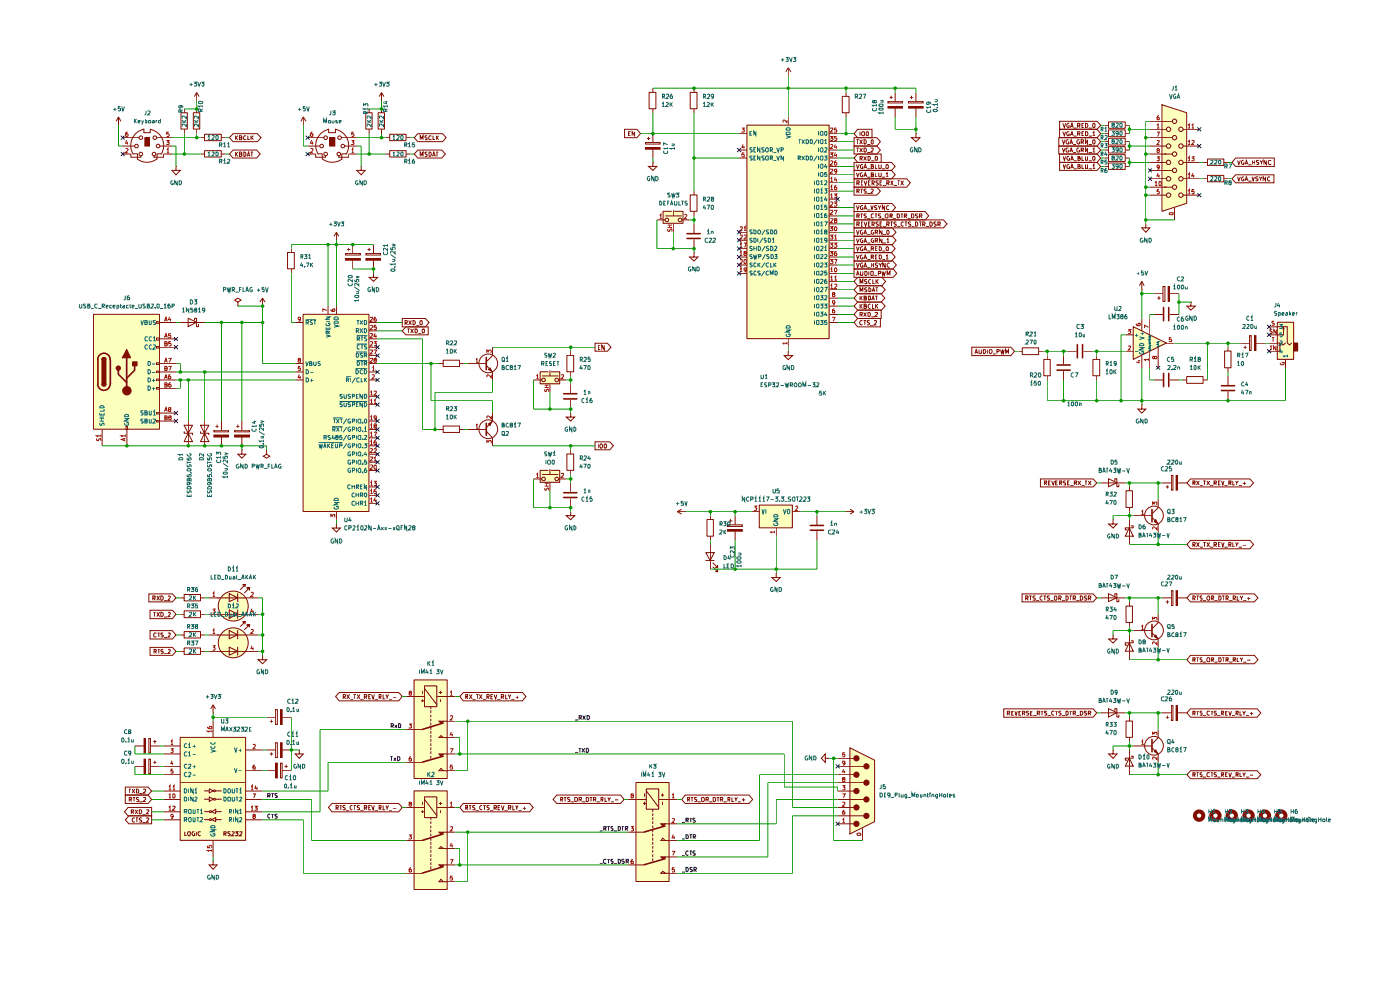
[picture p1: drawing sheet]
<svg xmlns="http://www.w3.org/2000/svg" width="297mm" height="210mm" viewBox="0 0 297 210" stroke-linecap="round" stroke-linejoin="round" font-family="sans-serif">
<g fill="#fdffbd">
<path d="M140.7 44.9h4.2v2.6h-4.2z"/>
<path d="M271 68.4h3.5v7.9h-3.5z"/>
<path d="M240.4 69.3l7.1 3.5-7.1 3.5z"/>
<path d="M158.5 26.6h17.4v45.3h-17.4z"/>
<path d="M246.5 22.3l5.3 1.7v19.2l-5.3 1.7z"/>
<path d="M114.6 78.9h4.2v2.6h-4.2z"/>
<path d="M19.9 66.7h14v24.4h-14z"/>
<path d="M161.1 107.2h7v4.8h-7z"/>
<path d="M180.3 158.7l5.3 2.6v13l-5.3 2.6z"/>
<path d="M64.3 66.7h14v41.8h-14z"/>
<path d="M114.6 99.8h4.2v2.6h-4.2z"/>
<path d="M87.9 167.8h7v20.9h-7z"/>
<path d="M87.9 144.3h7v20.9h-7z"/>
<path d="M135 166h7v21h-7z"/>
<path d="M38.3 156.5h13.8v21.8h-13.8z"/>
<circle cx="49.5" cy="136.4" r="3.2"/>
<circle cx="49.5" cy="128.6" r="3.2"/>
</g>
<g fill="none" stroke="#810c00" stroke-width=".21">
<path d="M137.7 19.6h1.4v3.5h-1.4zM138.5 18.7v.9M146.4 19.6h1.5v3.5h-1.5zM147.2 18.7v.9M167.2 16.2h.1M167.2 14.4l-.5 .8M167.2 14.4v1.8M167.2 14.4l.6 .8M136.9 30.2h3.1v.4h-3.1zM136.9 31.3h3.1v.4h-3.1zM137.2 29.4h.7M137.6 29v.7"/>
<path d="M138.5 34.5v.8h.9l-.9 .8-.9-.8h.9M138.5 34.5h.1M138.5 23.1v.9M138.5 28.4v1.8M138.5 31.7v1.8M147.2 23.1v.9M224.6 31h8.1l.8 .8-.8 .9h-8.1zM224.6 29.2h8.1l.8 .9-.8 .9h-8.1zM224.8 27.4h7.9l.8 1-.8 .8h-7.9zM224.8 32.7h7.9l.8 .8-.8 1h-7.9zM224.8 34.5h7.9l.8 .8-.8 .8h-7.9zM224.8 25.7h7.9l.8 .9-.8 .8h-7.9z"/>
<path d="M225.4 31.4l.2 .9 .4-.9M225.4 29.6l.2 1 .4-1M225.5 27.9l.3 .9 .3-.9M225.5 26.2l.3 .9 .3-.9M225.5 33.2l.3 .8 .3-.8M225.5 34.9l.3 .8 .3-.8M226.6 31.4h-.3l-.2 .3 .2 .6 .4-.1v-.3h-.1M226.6 29.7a.41 .41 0 0 0-.5 .5 .41 .41 0 0 0 .6 .3v-.4h-.1M226.8 27.9h-.3l-.2 .2v.5l.2 .2h.3v-.4h-.2M226.8 33.2h-.3a.44 .44 0 0 0-.1 .5 .44 .44 0 0 0 .5 .2v-.3h-.2M226.8 35a.43 .43 0 0 0-.5 .2 .43 .43 0 0 0 .2 .5h.4v-.3h-.2M226.8 26.2h-.2l-.3 .2v.4l.3 .3 .2-.1v-.3h-.2"/>
<path d="M227 32.3l.2-.9 .4 .9M227 30.6l.2-1 .4 1M227.1 28.8l.3-.9 .3 .9M227.1 27.1l.3-.9 .3 .9M227.1 32h.4M227.1 30.3h.4M227.2 34l.2-.8 .3 .8M227.2 35.7l.2-.8 .3 .8M227.2 28.5h.4M227.2 26.8h.4M227.2 33.8h.5M227.2 35.6h.5"/>
<path d="M227.7 32.3h.6M227.7 30.6h.6M227.7 28.9h.7M227.7 27.2h.7M227.8 34.1h.6M227.8 35.8h.6M228.6 28.4h.4l.1-.4-.5-.1v.9M228.6 26.7l.5-.1v-.4h-.5v.9M228.7 33.5h.4v-.2l-.4-.1v.8h.3l.2-.3-.3-.2M228.7 35.3h.3l.1-.3-.4-.1v.8h.4l.1-.2-.3-.2M228.8 28.4l.3 .4M228.8 26.7l.3 .4"/>
<path d="M228.9 31.4h-.3l-.2 .3 .2 .6 .4-.1v-.3h-.2M228.9 29.7a.41 .41 0 0 0-.5 .5 .41 .41 0 0 0 .6 .3v-.4h-.2M229.4 31.8h.4l.1-.3-.5-.1v.9M229.4 30.1h.5v-.4l-.5-.1v1M229.5 33.2v.8h.4M229.5 34.9v.8h.4M229.5 28.4h.3M229.5 26.6h.3M229.6 31.8l.3 .5M229.6 30.1l.3 .5M229.9 27.9h-.4v.9h.4M229.9 26.2h-.4v.9h.4"/>
<path d="M230.3 27.9l.4 .1 .1 .4-.2 .4h-.3zM230.3 33.2l.1 .8 .3-.1v-.7M230.3 34.9v.8h.4v-.8M230.3 26.2a.47 .47 0 0 1 .5 .4 .47 .47 0 0 1-.5 .5zM230.7 31.4v.9l-.4-.9v.9M230.7 29.6v1l-.4-1v1M231 28.9h.6M231 34.1h.6M231 32.3h.6M231 35.8h.6M231 30.6h.6M231 27.2h.6"/>
<path d="M231.8 28.2l.3-.3v.9M231.8 31.7l.3-.3v.9M231.8 35.1l.3-.2v.8M231.8 28.8h.5M231.8 32.3h.5M231.8 35.7h.5M231.9 33.2a.43 .43 0 0 1 .4 .4 .43 .43 0 0 1-.3 .4l-.2-.1zM232 29.6a.48 .48 0 0 1 .3 .5 .48 .48 0 0 1-.3 .5l-.2-.2v-.6zM232 26.2a.48 .48 0 0 1 .3 .4 .48 .48 0 0 1-.3 .5l-.2-.2v-.6zM234.4 33.5h.8M234.4 35.3h.8M234.4 31.8h.8"/>
<path d="M234.4 28.4h.8M234.4 26.6h.8M234.4 30.1h.8M235.2 32.8h3.5v1.4h-3.5zM235.2 34.6h3.5v1.3h-3.5zM235.2 31.1h3.5v1.4h-3.5zM235.2 29.3h3.5v1.5h-3.5zM235.2 27.6h3.5v1.4h-3.5zM235.2 25.9h3.5v1.3h-3.5zM238.8 33.5h.8M238.8 35.3h.8M238.8 31.8h.8"/>
<path d="M238.8 28.4h.8M238.8 26.6h.8M238.8 30.1h.8M139.4 46.6h1.7M141.1 45.8h3.5M142.4 44.8h-1.7v2.6h4.2v-2.6h-1.8M142.8 44.5v1.3M142.8 47.5v1.8M144.6 46.6h1.7M146.4 41.4h1.5v3.4h-1.5zM147.2 40.5v.9M147.2 44.9v.9"/>
<path d="M147.2 47.5v1.9M147.2 50.8v1.9M251.8 79.9h3.4v1.4h-3.4zM260.5 79.8v1.9M263.1 72.8h2M263.8 73.7h.7M264.2 73.3v.7M265.1 71.2h.3v3.1h-.3zM266.1 71.2h.3v3.1h-.3zM266.4 72.8h2M274.4 72.8h.9v1.7h-.9zM244.9 80.6h1.8"/>
<path d="M248.2 80.6h1.9M250.9 80.6h.9M255.3 80.6h.9M260.5 83.1v1.9"/>
<circle cx="141.5" cy="46.6" r=".38"/>
<circle cx="144.3" cy="46.6" r=".38"/>
</g>
<path d="M136.9 31.5h3.1M145.7 50.6h2.8M145.7 49.6h2.8M246.8 79.2v2.8M247.9 79.2v2.8M266.3 71.2v3.1M259.1 82.8h2.8M259.1 81.8h2.8" fill="none" stroke="#810c00" stroke-width=".34"/>
<path d="M139.9 45.7l.3-.2v.9M139.9 46.4h.6M141.6 48.3h1M141.6 47.7h1M141.7 48.6l-.1 .3 .2 .2 .3-.1 .1-.4h.3v.5M142.1 47.7v.6M145.2 45.5h.3l.2 .1-.5 .8h.5" fill="none" stroke="#a51300" stroke-width=".21"/>
<path d="M274.4 72.8h.9v1.7h-.9z" fill="#810c00"/>
<g fill="none" stroke="#810c00" stroke-width=".21">
<path d="M179.5 19.6v.9M189.9 19.6v1.9M194.3 19.6v1.9M64.3 26.6h.1M64.3 24.8l-.5 .9M64.3 24.8v1.8M64.3 24.8l.6 .9M68.4 33.7a3.5 3.5 0 0 0 4.2 0M69.7 27.4a3.5 3.5 0 0 0-2.2 5.3M69.9 29.2h1.1v1.8h-1.1zM76.6 35.3v.8h.9l-.9 1-.9-1h.9M76.6 35.3h.1"/>
<path d="M81.8 29.2h.9M81.8 32.7h.9M82.7 28.5h3.4v1.3h-3.4zM82.7 32h3.4v1.3h-3.4zM86.2 29.2h.8M86.2 32.7h.8M88.6 28.4h5.3l.8 .8-.8 .9h-5.3l-.7-.9zM88.6 31.8h5.1l.8 .9-.8 .8h-5.1l-.7-.8zM89.1 29.6v-.8l.4 .6 .2-.6v.8M89.1 33.2v-.9l.4 .6 .2-.6v.9M90.6 28.9h-.4v.2l.4 .2v.3h-.4M90.6 32.3h-.4v.3l.4 .2-.1 .4-.3-.1"/>
<path d="M91 32.3a.47 .47 0 0 1 .5 .4 .47 .47 0 0 1-.5 .5zM91.5 28.9a.44 .44 0 0 0-.6 .1 .44 .44 0 0 0 .2 .6l.4-.1M91.8 33.2l.2-.9 .4 .9M91.9 28.8v.8h.4M91.9 32.9h.4M92.5 32.3h.5M92.6 28.8v.8M92.7 29.2l.3 .4M92.7 32.3v.9M93 28.8l-.4 .5M132.5 27.4h2.6l.8 1-.8 .8h-2.6zM133.3 28.4h.3"/>
<path d="M133.8 27.9h-.5v.9h.5M134.6 27.9v.9l-.5-.9v.9M156.8 31.8h1.7M156.8 28.4h1.7M156.8 33.5h1.7M158.4 26.5h17.5v45.3h-17.5zM167.2 24.8v1.8M175.9 38.8h1.8M175.9 31.8h1.8M175.9 28.4h1.8M175.9 35.3h1.8M175.9 37.1h1.8"/>
<path d="M175.9 33.5h1.8M175.9 30.1h1.8M178.7 20.4h1.4v3.5h-1.4zM179.5 24v.8M181.2 31h4.8l.8 .8-.8 .9h-4.8zM181.2 34.5h7.9l.8 .8-.8 .8h-7.9zM181.2 36.1h7.9l.8 1-.8 .8h-7.9zM181.2 29.2h4.8l.8 .9-.8 .9h-4.8zM181.2 39.7h4.8l.8 .8-.8 .9h-4.8zM181.2 37.9h11.2l.7 .9-.7 .9h-11.2zM181.7 34.9l.2 .8 .4-.8M181.7 36.7l.2 .8 .4-.8"/>
<path d="M181.7 31.4h.5M181.7 29.6h.5M181.8 38.9l.5-.1v-.4l-.5-.1v1M181.9 27.4h3.1v1.8h-3.1l-.7-.8zM181.9 32.7h5v1.8h-5l-.7-1zM181.9 29.6v1M181.9 31.4v.9M182 38.9l.3 .4M182.4 31.4l.6 .9M182.4 29.6l.6 1M182.5 33.6h.3l.2-.2-.1-.2h-.4v.8M182.5 27.9v.9"/>
<path d="M182.6 33.6l.4 .4M182.7 38.8h.3M182.9 28h.5l-.1 .8-.4-.1zM183 35l-.2-.1-.3 .2v.5l.2 .1h.3v-.3h-.1M183 36.7l-.5 .1v.5l.2 .2 .3-.1v-.2h-.1M183 31.4l-.6 .9M183 29.6l-.6 1M183 38.3h-.3v1h.3M183.2 33.2l.6 .8M183.3 31.4l.4 .1 .1 .4-.2 .4h-.3zM183.3 35.7l.3-.8 .3 .8M183.3 37.5l.3-.8 .3 .8"/>
<path d="M183.3 29.6a.47 .47 0 0 1 .5 .5 .47 .47 0 0 1-.5 .5zM183.3 38.3l.3 1 .3-1M183.4 35.6h.4M183.4 37.2h.4M183.8 28l.3-.1v.8a.39 .39 0 0 1-.4-.2 .39 .39 0 0 1 .1-.5zM183.8 33.2l-.6 .8M184 32.3h.7M184 35.8h.7M184 37.6h.7M184 30.6h.7M184.1 33.2h.4a.48 .48 0 0 1 .1 .5 .48 .48 0 0 1-.5 .3zM184.2 38.8h.3"/>
<path d="M184.7 38.3h-.5v1h.5M184.8 31.5l.4-.1v.3l-.5 .6h.5M184.8 35.3h.4v-.3l-.4-.1v.8h.4l.1-.2-.2-.2M184.8 37.1l.4-.1v-.3h-.4v.8h.4l.1-.3-.2-.1M184.8 34.1h.7M185 29.6l.2 .2v.6l-.1 .2-.3-.2v-.6zM185 38.9h.3l.2-.2-.2-.4h-.3v1M185.2 38.9l.3 .4M185.7 34.9v.8h.4M185.7 36.7v.8h.4M185.8 33.2a.43 .43 0 0 1 .4 .4 .43 .43 0 0 1-.4 .4l-.1-.1zM186.3 38.4h-.5v.3l.5 .3-.1 .3-.4-.1"/>
<path d="M186.4 34.9v.8l.5-.1v-.7M186.4 36.7l.1 .8h.4v-.8M186.7 38.8h.3M187.1 38.3h-.4v1h.4M187.1 35.8h.7M187.1 37.6h.7M187.3 39.4h.7M188 36.9l.2-.2v.8M188 37.5h.5M188.1 34.9a.53 .53 0 0 1 .3 .8l-.4-.1v-.6zM188.1 38.9l.5-.1v-.4l-.5-.1v1M188.4 21.5h3.1v.3h-3.1z"/>
<path d="M188.4 22.6h3.1v.3h-3.1zM188.4 38.9l.2 .4M188.7 20.7h.7M189 38.3l.5 1M189.1 20.3v.7M189.5 38.3l-.5 1M189.6 39.4h.7M189.9 22.9v1.9M190.4 38.3h.5M190.7 38.3v1M191.1 38.3l.6 1M191.7 38.3l-.6 1"/>
<path d="M192.7 21.5h3.1v.3h-3.1zM192.7 22.6h3.1v.3h-3.1zM193 20.7h.7M193.4 20.3v.7M194.3 28.4v.8h.9l-.9 .9-.9-.9h.9M194.3 28.4h.1M194.3 22.9v1.9M243.9 34.5h3.6M243.9 37.9h3.6M243.9 29.2h4.8M243.9 39.7h4.8M243.9 36.1h4.8"/>
<path d="M243.9 32.7h4.8M243.9 25.7h4.8M243.9 27.4h3.6M243.9 31h3.6M246.5 22.2l5.3 1.7v19.2l-5.3 1.7zM250.9 34.5h3.5M250.9 37.9h3.5M250.9 27.4h3.5M250.9 31h3.5M255.3 34.5h.9M255.3 37.9h.9M256.2 33.7h3.4v1.4h-3.4z"/>
<path d="M256.2 37.2h3.4v1.4h-3.4zM259.7 34.5h.8M259.7 37.9h.8M262.1 37.1h8.2v1.7h-8.2l-.7-.9zM262.1 33.5h8.2v1.8h-8.2l-.7-.8zM262.5 37.5l.3 .8 .3-.8M262.5 34l.3 .9 .3-.9M263.8 37.6l-.2-.1-.2 .3v.4l.2 .1h.3v-.3h-.2M263.8 34l-.4 .2v.5l.2 .2 .3-.1v-.3h-.2M264.2 38.3l.2-.8 .3 .8M264.2 34.9l.2-.9 .3 .9M264.2 38.1h.5"/>
<path d="M264.2 34.6h.5M264.8 38.4h.7M264.8 35h.7M265.6 37.5l.2 .8 .3-.8M265.7 34v.9M265.7 34.5h.5M266.2 34v.9M266.9 37.6l-.4-.1-.1 .2 .1 .2 .4 .1v.3h-.5M267 34h-.4l-.1 .2 .2 .3h.3v.3l-.5 .1M267.1 37.5l.4 .4 .2-.4M267.3 34l.3 .5 .3-.5M267.5 37.9v.4"/>
<path d="M267.6 34.5v.4M268.5 37.5v.8l-.5-.8v.8M268.6 34v.9l-.5-.9v.9M269.4 37.6l-.3-.1-.2 .3v.4l.2 .1h.3M269.6 34.1l-.4-.1-.1 .2v.5l.1 .2 .4-.1M147.2 53.6v.9h.9l-.9 .9-.9-.9h.9M147.2 53.6h.1M156.8 58h1.7M156.8 52.7h1.7M156.8 54.5h1.7M156.8 56.2h1.7M156.8 49.3h1.7"/>
<path d="M156.8 51h1.7M175.9 47.5h1.8M175.9 58h1.8M175.9 59.7h1.8M175.9 42.2h1.8M175.9 40.5h1.8M175.9 52.7h1.8M175.9 54.5h1.8M175.9 56.2h1.8M175.9 49.3h1.8M175.9 51h1.8M175.9 44h1.8"/>
<path d="M175.9 45.8h1.8M181.2 44.9h15.1l.7 .9-.7 .8h-15.1zM181.2 43.2h8l.8 .8-.8 .9h-8zM181.2 46.6h18.9l.8 .9-.8 .8h-18.9zM181.2 48.3h8.1l.8 1-.8 .8h-8.1zM181.2 53.6h7.9l.8 .9-.8 .9h-7.9zM181.2 50.1h8.1l.8 .9-.8 .9h-8.1zM181.2 51.9h7.9l.8 .8-.8 .9h-7.9zM181.2 57.1h8.3l.7 .9-.7 .8h-8.3zM181.2 55.4h8.2l.8 .8-.8 .9h-8.2zM181.7 43.6l.2 .8 .4-.8M181.7 48.8l.2 .9 .4-.9"/>
<path d="M181.7 54.1l.2 .8 .4-.8M181.7 50.6l.2 .9 .4-.9M181.7 52.3l.2 .9 .4-.9M181.7 58.4l.2-.8 .4 .8M181.7 55.8l.2 .9 .4-.9M181.8 45.8h.4l.1-.3-.5-.1v.8M181.8 47.6l.5-.1v-.3l-.5-.1v.9M181.8 40.5h.4l.1-.3-.5-.1v.9M181.8 58.2h.4M181.9 58.8h5.2l.8 .9-.8 .9h-5.2l-.7-.9zM182 45.8l.3 .4M182 47.6l.3 .4"/>
<path d="M182 40.5l.3 .5M182.5 57.6l.1 .8h.4v-.2v-.6M182.5 45.4h.5M182.5 40.1h.5M182.7 47.5h.3M182.8 40.1v.9M182.8 45.4v.8M183 43.7l-.2-.1-.3 .3v.4l.2 .1h.3v-.3h-.1M183 48.8l-.5 .2v.5l.2 .2 .3-.1v-.2h-.1M183 54.1l-.5 .2v.5l.2 .1h.3v-.3h-.1M183 50.6l-.5 .2v.4l.3 .3 .2-.1v-.4h-.1M183 52.4l-.2-.1-.3 .3v.4l.2 .2 .3-.1v-.3h-.1"/>
<path d="M183 55.9l-.2-.1-.3 .2v.5l.3 .2 .2-.1v-.3h-.1M183 47.1h-.3v.9h.3M183.3 44.4l.3-.8 .3 .8M183.3 47.1l.3 .9 .3-.9M183.3 49.7l.3-.9 .3 .9M183.3 54.9l.3-.8 .3 .8M183.3 51.5l.3-.9 .3 .9M183.3 53.2l.3-.9 .3 .9M183.3 56.7l.3-.9 .3 .9M183.4 44.3h.4M183.4 49.4h.4M183.4 54.7h.4"/>
<path d="M183.4 51.2h.4M183.4 52.9h.4M183.4 56.5h.4M183.5 57.6l.4 .1 .1 .4-.2 .3h-.3zM183.8 45.4l-.5 .1v.2l.5 .3-.1 .2h-.4M183.8 40.1l-.5 .1v.3l.5 .2-.1 .3h-.4M183.9 59.3h-.3l-.2 .1 .1 .3 .4 .2v.2h-.5M184 46.3h.7M184 44.5h.7M184 41.1h.7M184 49.8h.7M184 55h.7"/>
<path d="M184 51.6h.7M184 53.2h.7M184 56.8h.7M184.2 47.5h.3M184.3 57.6v.8M184.7 47.1h-.5v.9h.5M184.7 43.6l.3 .8 .2-.8M184.7 59.3a.4 .4 0 0 0-.5 .4 .4 .4 0 0 0 .5 .4M184.7 57.7h.5v.7l-.5-.1zM184.8 40.2l.4-.1v.4l-.5 .5h.5M184.8 54.5h.4v-.4h-.4v.8M184.8 52.7h.4l.1-.2-.1-.2h-.4v.9"/>
<path d="M184.8 56.2h.5M184.8 55.8v.9M185 47.6h.3l.2-.2-.2-.3h-.3v.9M185.1 54.5l.2 .4M185.1 52.7l.2 .5M185.2 59.3v.9h.4M185.2 47.6l.3 .4M185.2 48.8l-.4 .2v.5l.2 .2 .3-.1v-.2h-.1M185.2 50.6l-.4 .2v.4l.3 .3 .2-.1v-.4h-.1M185.3 45.5l-.3-.1-.2 .1v.6l.2 .1 .3-.1M185.3 55.8v.9M185.4 58.5h.7"/>
<path d="M185.6 45.4h.5M185.7 49.3h.4l.1-.4-.5-.1v.9M185.7 51h.5v-.4h-.5v.9M185.7 52.7h.3M185.7 54.5h.3M185.8 45.4v.8M185.8 59.3v.9M185.9 49.3l.3 .4M185.9 51l.3 .5M186 43.7l-.3-.1-.2 .2 .1 .2 .4 .2v.2h-.5M186 59.7l.3 .5M186.1 54.1h-.4v.8h.4"/>
<path d="M186.1 52.3h-.4v.9h.4M186.2 55.9l-.4-.1-.1 .2 .1 .2 .4 .2v.2h-.5M186.3 43.6l.3 .5 .3-.5M186.3 47.2h-.5v.2l.5 .3-.1 .3-.4-.1M186.3 58h.5v-.4h-.5v.8M186.3 59.3l-.5 .5M186.4 55.8l.4 .5 .2-.5M186.5 54.1l.4 .1 .1 .4-.1 .3h-.4zM186.5 52.3a.49 .49 0 0 1 .5 .3 .49 .49 0 0 1-.1 .6h-.4zM186.6 44.1v.3M186.7 47.5h.3M186.8 56.3v.4"/>
<path d="M186.9 45.4l-.6 .1v.2l.6 .3-.1 .2h-.5M187 46.3h.6M187.1 47.1h-.4v.9h.4M187.1 48.8v.9l-.5-.9v.9M187.1 50.6v.9l-.5-.9v.9M187.1 57.6l.2 .8 .1-.6 .2 .6 .3-.8M187.2 55h.6M187.2 53.2h.6M187.3 48.1h.7M187.3 49.8h.7M187.3 51.6h.7M187.6 43.6v.8l-.4-.8v.8"/>
<path d="M187.8 55.8v.9l-.5-.9v.9M187.9 45.5h.5l-.1 .7-.4-.1zM188 54.4l.2-.3v.8M188 54.9h.5M188 52.4l.3-.1 .2 .2-.1 .6a.39 .39 0 0 1-.5-.2 .39 .39 0 0 1 .1-.5zM188.1 47.6l.5-.1v-.3l-.5-.1v.9M188.1 50.8l.3-.2v.9M188.1 51.5h.5M188.2 48.8a.42 .42 0 0 1 .4 .5 .42 .42 0 0 1-.4 .4zM188.2 58.4v-.8l.3 .6 .3-.6v.8M188.4 47.6l.2 .4M188.5 43.7l-.2-.1-.3 .3v.4l.2 .1h.3"/>
<path d="M188.7 55.9l-.2-.1-.3 .2v.5l.3 .2 .2-.1M188.8 45.8h.4v-.4h-.4v.8M188.9 47.1h.5M189 45.8l.3 .4M189.1 47.1v.9M189.4 46.3h.7M190.2 47.2h-.6v.2l.6 .3-.2 .3-.4-.1M190.3 45.4l.4 .1 .1 .4-.1 .3h-.4zM190.3 48.1h.7M191.1 45.4h.4M191.3 45.4v.8M191.7 47.2l-.3-.1-.2 .2v.4l.2 .3 .3-.1"/>
<path d="M191.8 45.8h.5v-.4h-.5v.8M191.9 47.1h.5M192 45.8l.4 .4M192.2 47.1v.9M192.5 46.3h.7M193.2 47.2h-.5v.2l.5 .3-.2 .3-.3-.1M193.4 45.4l.4 .1 .1 .4-.2 .3h-.3zM193.4 48.1h.6M194.2 47.1a.47 .47 0 0 1 .5 .4 .47 .47 0 0 1-.5 .5zM194.7 45.4l-.5 .1v.2l.5 .3-.1 .2h-.4M195 47.1h.5M195.1 45.8h.4l.1-.3-.5-.1v.8"/>
<path d="M195.2 47.1v.9M195.3 45.8l.3 .4M195.7 47.6h.4l.2-.2-.2-.3h-.4v.9M195.9 47.6l.4 .4M196.4 48.1h.7M197.3 47.1h.2l.3 .2v.4l-.3 .3h-.2zM198.6 47.2h-.5v.2l.5 .3-.1 .3-.4-.1M199 47.6l.5-.1v-.3l-.5-.1v.9M199.2 47.6l.3 .4M242.2 59.7v1.8M242.2 59.7l-.5 .9M242.2 59.7l.5 .9"/>
<path d="M243.1 47.5v.8h.8l-.8 1-.9-1h.9M243.1 47.5h.1M243.9 41.4h3.6M249.2 44v2.6M250.9 41.4h3.5M167.2 74.5v.9h.9l-.9 .9-.8-.9h.8M167.2 74.5h.1M167.2 71.9v1.8M175.9 66.7h1.8M175.9 63.2h1.8M175.9 61.5h1.8M175.9 68.4h1.8"/>
<path d="M175.9 64.9h1.8M181.9 67.6h4.9v1.7h-4.9l-.7-.9zM181.9 60.6h5.1l.8 .9-.8 .8h-5.1l-.7-.8zM181.9 64.1h5.1l.8 .8-.8 .9h-5.1l-.7-.9zM181.9 62.3h5l.8 .9-.8 .9h-5l-.7-.9zM181.9 65.8h5v1.8h-5l-.7-.9zM182.5 61.9v-.9l.2 .6 .3-.6v.9M182.5 60.2v-.9l.2 .6 .3-.6v.9M182.5 66.7h.4v-.4h-.4v.8M182.5 62.8v.9M182.5 64.5v.9M182.5 64.9l.5 .5"/>
<path d="M182.5 63.2l.5 .5M182.6 66.7l.4 .4M183 68.1a.42 .42 0 0 0-.6 .3 .42 .42 0 0 0 .6 .4M183 64.5l-.5 .5M183 62.8l-.5 .5M183.2 68h.5M183.2 66.3l.6 .8M183.3 64.9h.4l.1-.2-.2-.2h-.3v.9h.5v-.4l-.2-.1M183.3 63.2h.3l.2-.1-.1-.3h-.4v.9l.5-.1v-.3l-.2-.1M183.5 68v.9M183.8 66.3l-.6 .8M183.9 61.1l-.3-.1-.2 .2 .2 .3h.3v.3l-.5 .1"/>
<path d="M184.1 66.3l.5 .1 .1 .4-.2 .3h-.4zM184.2 62.8h.4l.1 .2v.5l-.3 .2h-.2zM184.3 61l.4 .3v.4l-.1 .2h-.3zM184.5 68.1h-.5v.2l.5 .4-.2 .2-.3-.1M184.6 69h.6M184.7 64.6a.4 .4 0 0 0-.6 .4 .4 .4 0 0 0 .6 .4M184.8 67.2h.7M184.9 63.7l.3-.9 .3 .9M185 61.9l.3-.9 .3 .9M185 63.4h.4M185.1 64.5v.9h.4M185.1 61.6h.4"/>
<path d="M185.4 68.1h.5v.3l-.5 .5h.5M185.7 66.4l.4-.1 .1 .2-.6 .6h.6M185.7 62.8h.5M185.8 61h.5M185.8 64.5v.9M185.9 64.9l.4 .5M185.9 62.8v.9M186 61v.9M186.3 64.5l-.5 .5M206.2 73.7h8.3l.7 .8-.7 .9h-8.3zM206.8 75l.3-.8 .3 .8M206.9 74.8h.4"/>
<path d="M207.7 74.2v.6l.2 .2 .3-.1v-.7M208.6 74.2h.4a.48 .48 0 0 1 .1 .5 .48 .48 0 0 1-.5 .3zM209.5 74.2v.8M210 74.2h.4a.47 .47 0 0 1-.3 .8l-.2-.2zM210.6 75.1h.6M211.5 74.6h.3l.2-.4h-.5v.8M212.3 74.2l.2 .8 .2-.7 .1 .7 .2-.8M213.4 75v-.8l.2 .6 .3-.6v.8M216.1 74.5h.8M216.9 73.8h3.4v1.4h-3.4zM220.4 74.5h.9M221.4 76.2h1.4v3.5h-1.4z"/>
<path d="M222.2 75.4v.9M222.2 79.8v.8M225.6 75.4v1.9M225.6 78.7v1.9M226.6 74.5h1.8M229.9 74.5h1.8M231.9 76.2h1.4v3.5h-1.4zM232.7 75.4v.9M232.7 79.8v.8M238.8 71h1.6M238.8 74.5h1.6M240.4 69.3l7 3.5-7 3.4z"/>
<path d="M242.2 61.5h.1M242.2 67.6v2.6M242.2 75.4v2.7M243.9 67.6v3.4M243.9 74.5v3.6M244.9 66.7h1.8M244.9 62.3h1.8M245.5 63.2h.7M245.7 73.7v4.4M245.9 62.8v.8M246.7 60.8h.4v3.1h-.4zM247.5 72.8h1.7"/>
<path d="M247.8 60.8h.4v3.1h-.4zM248.2 66.7h1.9M248.2 62.3h1.9M252.6 64.1v.8h1l-1 .9-.8-.9h.8M252.6 64.1h.1M259.8 74.5h1.3v3.5h-1.3zM260.5 73.7v.8M260.5 78.1v.8M269.2 69.3h1.8M269.2 72.8h1.8M271 68.4h3.4v7.8h-3.4zM271 72.8h.8l.4 .4 .5-.4"/>
<path d="M271 69.3h2.1v3.5l.5 .4 .4-.4M271.5 73l-.1 .3M271.7 73.3l-.2-.3v1.5h-2.3M272.3 69.5l-.2 .3M272.5 69.8l-.2-.3v1.5h-3.1M272.7 76.3v1.8"/>
<circle cx="68.2" cy="31" r=".38"/>
<circle cx="69.1" cy="29.2" r=".38"/>
<circle cx="69.1" cy="32.7" r=".38"/>
<circle cx="247.9" cy="37.9" r=".47"/>
<circle cx="247.9" cy="34.5" r=".47"/>
<circle cx="247.9" cy="31" r=".47"/>
<circle cx="247.9" cy="27.4" r=".47"/>
<circle cx="249.2" cy="32.7" r=".47"/>
<circle cx="249.2" cy="29.2" r=".47"/>
<circle cx="249.2" cy="25.7" r=".47"/>
<circle cx="249.2" cy="39.7" r=".47"/>
<circle cx="249.2" cy="36.1" r=".47"/>
<circle cx="250.5" cy="37.9" r=".47"/>
<circle cx="250.5" cy="31" r=".47"/>
<circle cx="250.5" cy="27.4" r=".47"/>
<circle cx="250.5" cy="34.5" r=".47"/>
<circle cx="247.9" cy="41.4" r=".47"/>
<circle cx="250.5" cy="41.4" r=".47"/>
</g>
<g fill="none" stroke="#126364" stroke-width=".21">
<path d="M159.1 28.3h.3M159.5 27.8h-.4v.9h.4M159.6 31.4h-.5v.3l.5 .3-.2 .3-.3-.1M159.6 33.1l-.5 .1v.2l.5 .3-.1 .2h-.4M159.9 31.7h.3M159.9 33.5h.3M160.4 27.8v.9l-.5-.9v.9M160.4 31.3h-.5v1h.5M160.4 33.1h-.5v.8h.5M161.2 31.3v1l-.5-1v1M161.2 33.1v.8l-.5-.8v.8M162.1 31.4h-.5v.3l.5 .3-.1 .3-.4-.1"/>
<path d="M162.1 33.1l-.5 .1v.2l.5 .3-.1 .2h-.4M162.5 33.2h.5l-.1 .7h-.4zM162.6 31.3l.4 .2v.6l-.2 .2a.49 .49 0 0 1-.4-.4 .49 .49 0 0 1 .2-.6zM163.4 31.8h.3l.2-.1-.2-.4h-.3v1M163.4 33.5h.4v-.4h-.4v.8M163.6 31.8l.3 .5M163.6 33.5l.3 .4M164.1 32.3h.6M164.1 34h.6M164.8 31.3l.3 1 .2-1M164.8 33.1l.3 .8 .2-.8M165.7 31.8h.3l.2-.1-.2-.4h-.3v1"/>
<path d="M166.2 33.1v.8l-.5-.8v.8M166.8 28.8l.8 .2-.8 .4M166.8 28.2l.2-.2h.5l.1 .2v.3h-.8zM166.8 27.3l.3-.2 .4 .1 .1 .4h-.8zM169.3 33.5h.5v-.4h-.5v.8M169.4 29.6h.5M169.5 33.5l.3 .4M169.7 29.6v.9M170.1 33.1l.6 .8M170.1 29.6l.6 .9M170.7 33.1l-.6 .8M170.7 29.6l-.6 .9"/>
<path d="M171 33.1h.4l.1 .2v.5l-.1 .1h-.4zM171 29.6h.4l.1 .2v.5l-.2 .2h-.3zM172 33.1a.42 .42 0 0 1 .4 .4 .42 .42 0 0 1-.4 .4zM172 29.6a.43 .43 0 0 1 .4 .4 .43 .43 0 0 1-.4 .5l-.1-.2zM172.8 38.3v.9M173.2 38.4h.5v.6l-.1 .2-.4-.2zM173.4 33l-.8 1.2M173.4 29.5l-.8 1.1M173.6 27.8v.9M173.6 29.6v.9M173.6 31.3v1M173.6 33.1v.8"/>
<path d="M173.6 34.8v.9M173.6 36.6v.8M174.1 38.6l.2-.3v.9M174.1 33.2h.5l-.1 .7h-.4zM174.1 29.7h.5v.7h-.5zM174.1 39.2h.5M174.2 31.3l.4 .2v.6l-.2 .2a.49 .49 0 0 1-.4-.4 .49 .49 0 0 1 .2-.6zM174.2 27.8l.4 .2v.6h-.5a.52 .52 0 0 1 .1-.8zM174.2 34.8l.4 .2v.6l-.2 .1a.49 .49 0 0 1-.4-.4 .49 .49 0 0 1 .2-.5zM174.2 36.6l.4 .1-.1 .7h-.3l-.2-.2v-.4zM174.9 38.4h.5v.3l-.5 .5h.5M174.9 31.4h.5v.3l-.5 .6h.5"/>
<path d="M174.9 33.1h.5l-.2 .3 .2 .1v.4h-.5M174.9 29.9l.3-.3v.9M174.9 30.5h.5M175 27.9l.3-.1 .1 .2-.1 .6a.39 .39 0 0 1-.4-.2 .39 .39 0 0 1 .1-.5zM175.2 34.8l-.3 .6h.6M175.3 35.1v.6M175.4 36.6h-.4l-.1 .4 .4-.1 .1 .4h-.5M159.6 52.3h-.5v.3l.5 .3-.2 .3-.3-.1M159.6 54l-.5 .1v.3l.5 .2-.1 .3h-.4M159.6 57.6h-.5l.1 .3 .4 .2-.1 .2h-.4M159.6 55.8l-.5 .1v.1l.4 .2 .1 .3-.2 .1h-.3M159.6 48.8h-.5v.3l.5 .3-.1 .2h-.4"/>
<path d="M159.6 50.5l-.5 .1v.3l.5 .2-.1 .3h-.4M159.8 54l.2 .9 .2-.6 .2 .6 .2-.9M159.9 48.8a.49 .49 0 0 1 .5 .3 .49 .49 0 0 1-.1 .5h-.4zM159.9 50.5l.5 .1v.4l-.1 .4h-.4zM159.9 52.2v1M159.9 52.7h.5M160.4 57.6l-.2-.1-.3 .2 .1 .6 .4-.1M160.4 55.9l-.4-.1-.1 .2 .1 .6h.4M160.4 52.2v1M160.8 50.5v.9M160.8 55.8v.8M160.9 52.2a.47 .47 0 0 1 .5 .5 .47 .47 0 0 1-.5 .5z"/>
<path d="M160.9 54.4h.5v-.4h-.5v.9M160.9 48.8a.47 .47 0 0 1 .5 .3 .47 .47 0 0 1-.2 .5l-.4-.1v-.6zM160.9 56.1l.4 .5M161.3 57.6h-.5l.1 .3 .4 .2-.1 .2h-.4M161.3 55.8l-.5 .4M161.9 50.5l-.8 1.1M162.2 57.5l-.7 1.1M162.3 52.2l-.7 1.1M162.3 55.7l-.8 1.1M162.3 48.8l-.7 1.1M162.4 53.9l-.7 1.2M162.6 50.5h-.5v.4l.5 .1-.1 .4h-.4"/>
<path d="M163 50.5l.4 .1 .1 .4-.2 .4h-.3zM163.1 52.3l-.4-.1-.1 .2v.3l.5 .1v.3h-.5M163.1 57.6a.44 .44 0 0 0-.6 .1 .44 .44 0 0 0 .1 .6l.5-.1M163.1 55.9l-.4-.1-.1 .2v.4l.2 .2h.3M163.1 48.8h-.4l-.1 .1v.3l.5 .2v.2h-.5M163.1 54h-.4l-.1 .2 .2 .2 .3 .1v.3l-.5 .1M163.4 58.3v-.8l.3 .6 .3-.6v.8M163.5 52.2a.47 .47 0 0 1 .5 .5 .47 .47 0 0 1-.5 .5zM163.5 55.8v.8h.4M163.5 48.8a.49 .49 0 0 1 .4 .3 .49 .49 0 0 1-.1 .5h-.3zM163.6 54l.4 .1 .1 .4-.2 .4h-.3zM163.8 50.8l.3-.3v.9"/>
<path d="M163.8 51.4h.4M164.2 55.8v.8M164.2 52.3h.6v.4l-.6 .5h.6M164.2 56.1l.5 .5M164.3 54h.5l-.2 .4h.2v.4h-.5M164.3 48.8h.3l.2 .1-.1 .7h-.4zM164.4 57.5a.49 .49 0 0 1 .5 .3 .49 .49 0 0 1-.1 .5h-.4zM164.7 55.8l-.5 .4M172.8 40v1M172.8 41.8v.9M172.8 43.5v.9M172.8 45.3v.8"/>
<path d="M172.8 47.1v.8M172.8 48.8v.8M172.8 50.5v.9M172.8 52.2v1M172.8 54v.9M172.8 55.8v.8M172.8 57.5v.8M172.8 59.3v.8M173.2 59.3h.5l-.1 .8-.4-.1zM173.2 41.9h.5l-.1 .8-.4-.1zM173.2 45.4h.5l-.1 .7h-.4zM173.2 47.2h.5v.5l-.1 .2-.4-.2z"/>
<path d="M173.2 50.6h.5l-.1 .8-.4-.1zM173.2 54.1h.5l-.1 .8-.4-.1zM173.2 55.9h.5v.6l-.1 .1-.4-.1zM173.4 57.5l.3 .2-.1 .6-.4-.1v-.5zM173.4 40l.3 .2v.6l-.1 .2-.4-.2v-.6zM173.4 43.5l.3 .2v.6l-.1 .1-.4-.1v-.6zM173.4 48.8l.3 .1-.1 .7-.4-.1v-.6zM173.4 52.2l.3 .2v.6l-.1 .2-.4-.2v-.6zM174.1 57.6h.5v.3l-.5 .4h.5M174.1 59.3h.5v.3l-.5 .5h.5M174.1 42.1l.2-.3v.9M174.1 40.3l.2-.3v1"/>
<path d="M174.1 43.8l.2-.3v.9M174.1 45.5l.2-.2v.8M174.1 47.3l.2-.2v.8M174.1 49l.2-.2v.8M174.1 50.8l.2-.3v.9M174.1 52.3h.5v.4l-.5 .5h.5M174.1 54.1h.5v.3l-.5 .5h.5M174.1 55.9h.5v.2l-.5 .5h.5M174.1 42.7h.5M174.1 41h.5M174.1 51.4h.5M174.1 44.4h.5"/>
<path d="M174.1 46.1h.5M174.1 47.9h.5M174.1 49.6h.5M174.9 40h.5l-.2 .4 .2 .1v.4h-.5M174.9 47.1h.6l-.4 .8M174.9 52.5l.3-.3v1M174.9 54.1h.5v.3l-.5 .5h.5M174.9 55.8h.5l-.2 .2 .2 .1v.5h-.5M174.9 53.2h.5M175.1 49.2l-.2-.3 .2-.1h.3v.3l-.4 .1-.1 .2 .1 .2h.4v-.3l-.1-.1M175.2 41.7l-.3 .7h.6M175.3 59.3h-.2l-.2 .6 .1 .2 .4-.1-.1-.4h-.3l-.1 .2"/>
<path d="M175.3 45.3h-.2l-.2 .7 .1 .1h.4l-.1-.5h-.3l-.1 .2M175.3 42.1v.6M175.4 57.5h-.4l-.1 .4h.5v.3h-.5M175.4 43.5h-.4l-.1 .4h.5v.5h-.5M175.4 50.9l-.1 .1h-.3v-.5l.4 .1v.6l-.4 .2M166.8 70.9v.3l.2 .2h.5l.1-.2v-.3h-.3v.1M166.8 70h.8l-.8 .4h.8M166.8 69.3l.2-.2h.5l.1 .2v.3h-.8zM172.8 61v.9M172.8 62.7v.9M172.8 64.5v.9M172.8 66.2v.9"/>
<path d="M172.8 68v.8M173.2 68.1h.5l-.1 .7-.4-.1zM173.2 62.8h.5l-.1 .8-.4-.1zM173.2 64.6h.5v.6l-.1 .2-.4-.2zM173.4 61l.3 .1v.6l-.1 .2-.4-.2v-.6zM173.4 66.2l.3 .2-.1 .7-.4-.1v-.6zM174.1 61h.5v.4l-.5 .5h.5M174.1 66.2h.5l-.3 .3 .3 .1v.4h-.5M174.1 68h.5l-.3 .3 .3 .1v.3h-.5M174.1 62.7h.5l-.3 .4 .3 .1v.3h-.5M174.1 64.5h.5l-.3 .3h.3v.5h-.5M174.9 61h.6l-.4 .9"/>
<path d="M174.9 62.8h.5v.3l-.5 .5h.5M174.9 64.5h.5l-.2 .3h.2v.5h-.5M175.2 66.2l-.3 .6h.6M175.3 66.5v.6M175.4 68h-.4l-.1 .4 .4-.1 .1 .4h-.5M240.8 74.6h.7M240.8 71.1h.7M241.1 70.8v.7M241.7 73.7h.9l-.9 .5h.9M241.7 73.1a.5 .5 0 0 1 .6-.3 .5 .5 0 0 1 .3 .5h-.9zM241.7 71.5l.9 .2-.9 .3M241.8 74.7l-.1 .1 .3 .3h.4l.2-.3v-.2h-.4v.2"/>
<path d="M242 70.8h.6M242.3 70.5v.6M243.7 74.2v.1h.4v-.1h-.1M243.7 73.3h.4l-.4 .3h.4M243.7 72.5l.2 .1-.2 .1M243.7 71.5v.2l.3-.2 .1 .2M243.7 71.2v.2l.3-.2 .1 .2M243.7 73.7h.4M243.9 72.9l.2-.1v.2l-.4-.1 .1-.1 .1 .2M243.9 72.4l-.1-.3-.1 .3h.4M243.9 72.6h.2M244 71.9v.1"/>
<path d="M244 73.8v.2M244.1 73.8l-.4 .1 .4 .2M244.1 71.9l-.4 .1h.4M245.5 73.3v.2h.3l.1-.2h-.2M245.5 72.5h.4l-.4 .1h.4M245.5 72.8h.4M245.8 73v.1M245.9 73l-.4 .1h.4M271.4 68.8h.6l-.3 .4h.2v.5l-.5-.1M271.5 72.4l.4-.1 .1 .3-.6 .5h.6M271.7 74l-.2 .7h.5M271.9 70.6h-.4v.3h.4l.1 .4-.1 .2-.4-.1"/>
<path d="M271.9 74.3v.6M273.1 75.5h-.8l.2 .3M273.1 75.3v.5"/>
</g>
<g fill="none" stroke="#a51300" stroke-width=".21">
<path d="M157.4 27.2h.5l-.3 .3 .3 .1v.3h-.5M157.6 30.6l-.2 .6h.6M157.8 31v.5M157.9 32.4h-.4l-.1 .4h.4l.1 .4h-.5M167 25.5v.5l-.6-.5h-.2v.5M176.1 32.4h.6l-.3 .4h.2l.1 .1-.1 .4-.5-.1M176.1 29h.6l-.3 .3 .3 .1v.2l-.2 .2-.4-.1M176.2 37.8l.2-.1v.8M176.2 39.6l.2-.2v.8M176.2 30.7l.3-.1 .2 .3-.6 .6h.6M176.2 27.3l.4-.1 .1 .2-.6 .6h.6M176.2 34.2l.3-.1 .2 .3-.6 .6h.6"/>
<path d="M176.2 36l.4-.1 .1 .2-.6 .6h.6M176.2 38.5h.5M177.2 37.6l-.2 .6h.5M177.2 30.6l-.2 .6h.5M177.2 32.3l-.2 .7h.5M177.5 39.4l-.5 .2v.5l.5 .1v-.3l-.1-.2-.4 .2M177.5 27.2h-.5v.4l.5-.1v.5l-.5-.1M177.5 34.1l-.5 .3v.6h.4l.1-.1-.1-.4-.4 .1M177.5 29h-.5v.3h.5v.3l-.1 .2-.4-.1M177.5 31v.5M177.5 32.7v.6M177.5 37.9v.6"/>
<path d="M177.5 36.2v.2h-.4l-.1-.4 .5-.1v.2l-.1 .6h-.3M245 38.8l.3-.3v.9M245 39.4h.5M245.4 26.6l.3-.3v.9M245.4 29.9l.5-.1 .1 .2-.6 .6h.6M245.4 33.3h.6l-.3 .3 .3 .2-.1 .3-.5-.1M245.4 28h.6l-.4 1M245.4 27.2h.6M245.6 31.9l-.2-.2 .4-.2 .2 .2-.6 .4 .2 .3 .4-.1-.2-.4M245.7 36.7l-.3 .6h.6M245.9 24.5h-.2l-.3 .5 .1 .4h.4l.1-.3-.2-.2-.4 .2M245.9 37.1v.6"/>
<path d="M246 38.5a.42 .42 0 0 1 .4 .4 .42 .42 0 0 1-.4 .5zM246 35.4l-.1 .2h-.4v-.6h.4l.1 .2-.1 .6-.4 .1M252 26.6l.3-.3v.9M252 30.1l.3-.3v.8M252 33.5l.3-.2v.8M252 37l.3-.3v1M252 27.2h.5M252 30.6h.5M252 34.1h.5M252 37.7h.5M252.8 26.6l.3-.3v.9M252.8 29.9h.5v.2l-.5 .5h.5"/>
<path d="M252.8 33.3h.5l-.2 .3 .2 .1v.3h-.5M252.8 27.2h.5M253.1 36.7l-.3 .6h.6M253.2 37.1v.6M157 51.8l.2-.2v.9M157 53.6l.2-.3v.9M157 57.1l.2-.3v.9M157 55.1h.5v.4l-.5 .5h.5M157 48.2h.5v.3l-.5 .4h.5M157 49.9h.5v.3l-.5 .5h.5M157 57.7h.5M157 52.5h.5"/>
<path d="M157 54.2h.5M157.8 51.6h.5l-.3 .9M157.8 48.3l.3-.2v.8M157.8 49.9h.5v.3l-.5 .5h.5M157.8 48.9h.5M157.9 55.1l.3-.1 .1 .2v.6l-.1 .2a.53 .53 0 0 1-.3-.9zM158 53.7l-.2-.2 .1-.2h.3l.1 .3-.5 .2 .1 .4 .4-.1v-.3l-.1-.1M158.3 57.1l-.1 .2h-.3l-.1-.3 .2-.2 .3 .1v.6l-.4 .2M176.1 48.1h.6l-.3 .3 .3 .2-.1 .3-.5-.1M176.1 49.9h.6l-.3 .3h.2l.1 .2-.1 .3-.5-.1M176.1 51.6h.6l-.3 .3 .3 .2v.2l-.2 .2-.4-.1M176.1 53.3h.6l-.3 .4h.2l.1 .1-.1 .4-.5-.1"/>
<path d="M176.1 55h.6l-.3 .4 .3 .1v.3l-.2 .2-.4-.1M176.2 57.1l.2-.3v.9M176.2 58.8l.2-.2v.8M176.2 41.4l.2-.3v.9M176.2 42.9l.3-.1 .2 .3-.6 .7h.6M176.2 44.7l.4-.1 .1 .3-.6 .6h.6M176.2 46.4h.4l.1 .2-.6 .6h.6M176.2 57.7h.5M176.2 59.4h.5M176.2 42h.5M176.2 40.2h.5M176.9 41.1h.6l-.3 .4h.3v.5l-.6-.1"/>
<path d="M176.9 42.8h.6l-.3 .4 .3 .1v.3l-.1 .2-.5-.1M176.9 44.6h.6l-.3 .9M176.9 51.6h.6l-.3 .3 .3 .2v.2l-.1 .2-.5-.1M176.9 55h.6l-.3 1M177 58.8l.3-.2v.8M177 50.1l.3-.2v.8M177 59.4h.5M177 50.7h.5M177.2 56.8a.43 .43 0 0 1 .3 .5 .43 .43 0 0 1-.4 .4l-.1-.7zM177.2 46.7l-.2-.1v-.2h.5v.2l-.1 .1-.4 .1v.4h.2l.3-.1-.1-.4M177.2 48.1a.43 .43 0 0 1 .3 .4 .43 .43 0 0 1-.4 .4l-.1-.6zM177.5 53.3l-.5 .2v.6l.5 .1v-.5h-.4l-.1 .1"/>
<path d="M245.9 40.2h-.4l-.1 .4 .4-.1 .2 .5-.2 .1h-.4M248.1 45.2l.7-.1 .1 .3-.2 .1h-.5h-.1zM252 40.5l.3-.3v.9M252 41.1h.5M253.3 40.2h-.4l-.1 .4h.5v.5h-.5M167 72.8h-.9l.3 .3M167 72.6v.5M176.2 60.5l.2-.2v.9M176.2 61.2h.5M176.5 67.3h.6l-.3 .9M176.8 62.4l-.2-.3h.4v.3l-.4 .1v.3l.4 .1 .1-.3-.2-.2M177 60.4l.4-.1 .1 .2-.6 .7h.6"/>
<path d="M177 65.5l-.4 .2v.6l.4 .1v-.5h-.3l-.1 .1M177.1 64.2l-.2 .1h-.3v-.5l.3-.1 .2 .2-.2 .7-.2 .1M239.3 73.5l.5-.1 .1 .2-.6 .6h.6M239.3 69.9h.6l-.4 .3 .4 .2v.2l-.2 .2-.4-.1M241 68.7l.1 .3 .7 .1v-.5l-.4 .1 .1 .4M241.4 76.5h.5M241.6 76.4v.6l-.6-.2M243.7 76.3h-.9l.3 .2M243.7 69.4l-.9-.4v.6M243.7 76v.5M244.9 75.8l.1-.2h.4v.2v.1l-.3 .2-.2-.1v-.4h-.3l-.1 .3 .2 .2 .2-.2M248.5 71.6h-.4v.4h.3l.2 .1-.1 .4-.4-.1"/>
<path d="M269.4 73.4h.5M269.7 73.4v.8M269.8 71.6h.5M269.9 69.9h-.5v.3l.5 .3-.2 .3-.3-.1M270.1 71.6v.9M270.3 68.2h-.4l-.1 .1 .2 .3 .3 .1v.2l-.5 .1M270.7 73.4v.8l-.5-.8v.8M270.8 69.9v.9l-.5-.9v.9M271.6 77l.2 .4h.4l.3-.3-.1-.2h-.4v.1"/>
</g>
<path d="M188.4 22.8h3.1M192.7 22.8h3.1M224.2 77.4h2.8M224.2 78.5h2.8M228.6 73.1v2.8M229.7 73.1v2.8M246.8 65.2v2.8M247.9 65.2v2.8M248 60.8v3.1" fill="none" stroke="#810c00" stroke-width=".34"/>
<path d="M69.9 29.2h1.1v1.8h-1.1z" fill="#810c00"/>
<g fill="none" stroke="#810c00" stroke-width=".21">
<path d="M80.9 19.6v1.7M80.9 19.6l-.5 .9M80.9 19.6l.5 .9M25.1 26.6h.1M25.1 24.8l-.5 .9M25.1 24.8v1.8M25.1 24.8l.5 .9M29.1 33.7a3.5 3.5 0 0 0 4.2 0M30.5 27.4a3.5 3.5 0 0 0-2.3 5.3M30.7 29.2h1v1.8h-1zM65.3 32.7h1.7v.7h2.1v-.4M65.3 31h2.6"/>
<path d="M65.3 29.2h3.4M67.5 32.6h.9v1.1M69.7 27.4v.7h1.5v-.7M71.2 27.4a3.5 3.5 0 0 1 2.2 5.3M72.4 29.2h3.3M73.1 31h2.6M73.4 32.6h-.9v1.1M75.7 32.7h-1.7v.7h-2.1v-.4M77.6 23.9h1.3v3.5h-1.3zM78.3 23.1v.9M78.3 27.4v1M80.2 23.9h1.4v3.5h-1.4z"/>
<path d="M80.9 21.3h.1M80.9 23.1v.9M80.9 27.4v1"/>
<circle cx="28.9" cy="31" r=".38"/>
<circle cx="29.9" cy="29.2" r=".38"/>
<circle cx="29.9" cy="32.7" r=".38"/>
<circle cx="71.9" cy="32.7" r=".38"/>
<circle cx="72" cy="29.2" r=".38"/>
<circle cx="72.7" cy="31" r=".38"/>
</g>
<path d="M65.9 31.6h.5v.3l-.5 .5h.5M66.1 29.7l-.2 .7h.6M66.3 28l-.3 .1-.1 .7 .1 .2 .4-.1v-.5h-.4l-.1 .1M66.3 30.1v.5M74.6 31.7l.2-.2v.9M74.6 29.8h.5l-.3 .3 .3 .2-.1 .3h-.4M74.6 32.4h.5M75 28h-.3l-.1 .4h.3l.2 .4-.2 .2-.3-.1" fill="none" stroke="#a51300" stroke-width=".21"/>
<path d="M30.7 29.2h1v1.8h-1z" fill="#810c00"/>
<g fill="none" stroke="#810c00" stroke-width=".21">
<path d="M41.7 19.6v1.7M41.7 19.6l-.5 .9M41.7 19.6l.5 .9M26 32.7h1.8v.7h2.1v-.4M26 31h2.6M26 29.2h3.5M28.2 32.6h1v1.1M30.5 27.4v.7h1.4v-.7M32 27.5a3.5 3.5 0 0 1 2.2 5.2M33.2 29.2h3.3M33.9 31h2.6M34.2 32.6h-.9v1.1"/>
<path d="M36.5 32.7h-1.8v.7h-2v-.4M37.3 35.3v.8h1l-1 1-.8-1h.8M37.3 35.3h.1M38.4 23.9h1.3v3.5h-1.3zM39.1 23.1v.9M39.1 27.4v1M41 23.9h1.4v3.5h-1.4zM41.7 21.3h.1M41.7 23.1v.9M41.7 27.4v1M42.6 29.2h.8M42.6 32.7h.8"/>
<path d="M43.4 32h3.5v1.3h-3.5zM43.4 28.5h3.5v1.3h-3.5zM47 29.2h.8M47 32.7h.8M49.4 31.8h5l.8 .9-.8 .8h-5l-.7-.8zM49.4 28.4h5.2l.8 .8-.8 .9h-5.2l-.7-.9zM49.9 28.8v.8M49.9 32.3v.9M50 32.7l.5 .5M50 29.2l.5 .4M50.5 32.3l-.6 .5M50.5 28.8l-.6 .5"/>
<path d="M50.8 32.7h.4l.1-.3-.2-.1h-.3v.9l.5-.1v-.3l-.2-.1M50.8 29.2h.4l.1-.2-.2-.2h-.3v.8h.4l.1-.3-.2-.1M51.7 32.3l.4 .1v.6l-.2 .2h-.2zM52.1 28.9a.43 .43 0 0 0-.4 .2 .43 .43 0 0 0 .1 .5l.3-.1M52.4 33.2l.3-.9 .3 .9M52.5 32.9h.4M52.6 28.8v.8h.4M53.2 32.3h.5M53.2 28.8v.8M53.4 32.3v.9M53.4 29.2l.4 .4M53.8 28.8l-.6 .5"/>
<path d="M61 53.5h1.4v3.5h-1.4zM61.8 52.7v.9M61.8 57.1v.9M71.4 51h.1M71.4 49.3l-.5 .8M71.4 49.3v1.7M71.4 49.3l.5 .8M73.3 53.8h3.1v.3h-3.1zM73.3 54.9h3.1v.3h-3.1zM73.7 52.9h.6M74 52.6v.6M74.8 51.9v1.9"/>
<path d="M74.8 55.2v1.9M77.6 53.8h3.2v.3h-3.2zM77.6 54.9h3.2v.3h-3.2zM78 52.9h.6M78.3 52.6v.6M79.2 58v.8h.9l-.9 .9-.9-.9h.9M79.2 58h.1M79.2 51.9v1.9M79.2 55.2v1.9M50.5 64.1l.6-.4-.6-.5-.7 .5 .7 .4v.8M50.5 64.9h.1M55.7 64.9h.1"/>
<path d="M55.7 63.2l-.6 .9M55.7 63.2v1.7M55.7 63.2l.5 .9M103.2 77.5l1.3 1.4M103.6 78.4l.4-.3 .3 .6zM104.5 75.4l-1.3 1.3M115 79.8h3.4M116.3 78.9h-1.7v2.5h4.1v-2.5h-1.7M116.7 78.6v1.2M113.2 80.6h1.8M116.7 81.5v1.7M118.4 80.6h1.7"/>
<circle cx="32.7" cy="32.7" r=".38"/>
<circle cx="32.8" cy="29.2" r=".38"/>
<circle cx="33.5" cy="31" r=".38"/>
<circle cx="115.3" cy="80.6" r=".38"/>
<circle cx="118.1" cy="80.6" r=".38"/>
</g>
<g fill="none" stroke="#a51300" stroke-width=".21">
<path d="M26.7 31.6l.3-.1 .2 .2-.6 .7h.6M26.8 29.7l-.1 .7h.5M27.1 28l-.4 .3v.6l.3 .1 .2-.2-.2-.4-.3 .1M27.1 30.1v.5M35.3 29.8h.6l-.3 .3h.2l.1 .2-.1 .3h-.5M35.4 31.7l.2-.2v.9M35.4 32.4h.5M35.8 28h-.4v.4h.3l.2 .4-.2 .2-.3-.1M113.8 79.8l.2-.3v.8M119 79.6h.5v.2l-.5 .5h.5M113.8 80.3h.5M115.6 82.5v.6h.2l.4-.6 .2 .2-.1 .4"/>
<path d="M115.6 82.2h.8M115.6 81.7h.8M115.9 81.7v.5"/>
</g>
<path d="M73.3 55h3.1M77.6 55h3.2M103.2 75.8v2.6" fill="none" stroke="#810c00" stroke-width=".34"/>
<path d="M103.6 78.4l.4-.3 .3 .6z" fill="#810c00"/>
<g fill="none" stroke="#810c00" stroke-width=".21">
<path d="M99.2 77.1h4M104.5 73.7v1.7M104.5 78.9v1.7M120.3 75.4h1.4v3.5h-1.4zM121.1 74.5v.9M121.1 78.9v.9M126.2 72.8h2.7l.7 .9-.7 .8h-2.7zM126.9 73.7h.3M127.3 73.2h-.4v1h.4M128.2 73.2v1l-.5-1v1M93.1 91.1h1M94 90.4h3.5v1.3h-3.5z"/>
<path d="M97.5 91.1h.9M103.2 91.5l1.3 1.4M103.6 89.9l.7-.4-.3 .7zM104.5 89.3l-1.3 1.4M121.1 87.6v.9h.8l-.8 .8-1-.8h1M121.1 87.6h.1"/>
<circle cx="103.6" cy="77.1" r="1.99"/>
</g>
<path d="M101 76.3l.2-.3v.9M101 76.9h.4M103.3 74.8v-.6l.3 .4 .2-.4h.2l.2 .2-.1 .4M104.2 79.5v.6l-.7-.6-.2 .2 .1 .3" fill="none" stroke="#a51300" stroke-width=".21"/>
<path d="M103.2 89.8v2.5" fill="none" stroke="#810c00" stroke-width=".34"/>
<path d="M103.6 89.9l.7-.4-.3 .7z" fill="#810c00"/>
<g fill="none" stroke="#810c00" stroke-width=".21">
<path d="M19.8 66.7h14v24.4h-14zM33.2 78.7h.7v.4h-.7zM33.2 77h.7v.3h-.7zM33.2 73.5h.7v.3h-.7zM33.2 71.7h.7v.4h-.7zM33.2 68.2h.7v.4h-.7zM38.3 68.4h5.1M39.9 67.5l1.8 .9-1.8 .9zM41.3 67.9v-.4h.4v1.8h.4v-.5M85.3 67.6h4.9l.8 .8-.8 .9h-4.9zM85.9 68.5h.4l.1-.2-.1-.3h-.4v.9M86.1 69.3h4.7v1.7h-4.7l-.8-.8z"/>
<path d="M86.1 68.5l.3 .4M86.4 69.8h.5M86.7 69.8v.8M86.7 68l.6 .9M87.1 69.8l.6 .8M87.3 68l-.6 .9M87.6 68a.47 .47 0 0 1 .5 .4 .47 .47 0 0 1-.5 .5zM87.7 69.8l-.6 .8M88 69.8a.47 .47 0 0 1 .5 .3 .47 .47 0 0 1-.1 .5h-.4zM88.3 69h.7M88.7 70.7h.7M89.1 68.1l.3-.1 .2 .2v.5l-.2 .2a.53 .53 0 0 1-.3-.8z"/>
<path d="M89.6 69.9l.1-.1a.43 .43 0 0 1 .4 .4 .43 .43 0 0 1-.4 .4zM93.1 77.1h1M94 76.4h3.5v1.4h-3.5zM97.5 77.1h.9M21.6 81.5l.3 .4 .5-.1 .1-.3M26.7 90.4h.4v.7h-.4zM33.2 89.1h.7v.4h-.7zM33.2 87.5h.7v.3h-.7zM33.2 82.2h.7v.3h-.7zM33.2 80.4h.7v.4h-.7zM99.2 91.1h4M104.5 87.6v1.7"/>
<path d="M104.5 92.9v1.7M121.1 81.5v1.9M121.1 84.8v2"/>
<circle cx="103.6" cy="91.1" r="1.99"/>
</g>
<path d="M101 90.2l.2-.3v.9M101 90.8h.4M103.3 94v-.5l.3 .2 .1-.2h.4v.5M104.2 88.2v.6l-.7-.6-.2 .2 .1 .3" fill="none" stroke="#a51300" stroke-width=".21"/>
<path d="M20.7 81.5a1.31 1.31 0 0 0 1.4 1.3 1.31 1.31 0 0 0 1.3-1.3M119.6 84.6h2.8M119.6 83.5h2.8" fill="none" stroke="#810c00" stroke-width=".34"/>
<path d="M21.6 81.5h.9l-.3 .4-.5-.1z" fill="#810c00"/>
<path d="M21.6 76.2h.9v5.3h-.9z" fill="none" stroke="#810c00" stroke-width=".21"/>
<path d="M21.6 76.2h.9v5.3h-.9z" fill="#810c00"/>
<path d="M21.6 76.2l.3-.4 .5 .2 .1 .2" fill="none" stroke="#810c00" stroke-width=".21"/>
<path d="M21.7 76l.5-.2 .3 .4h-.9z" fill="#810c00"/>
<path d="M20.7 76.2a1.31 1.31 0 0 1 1.4-1.3 1.31 1.31 0 0 1 1.3 1.3" fill="none" stroke="#810c00" stroke-width=".34"/>
<circle cx="25.1" cy="78.1" r=".47" fill="none" stroke="#810c00" stroke-width=".21"/>
<circle cx="25.1" cy="78.1" r=".47" fill="#810c00"/>
<circle cx="26.9" cy="82.9" r=".89" fill="none" stroke="#810c00" stroke-width=".21"/>
<circle cx="26.9" cy="82.9" r=".89" fill="#810c00"/>
<path d="M20.8 76.2v5.3M23.4 76.2v5.3M25.1 78.5v.9l1.8 1.7M26.9 75.9v6.9M28.6 77.6v.9l-1.7 1.7" fill="none" stroke="#810c00" stroke-width=".34"/>
<path d="M26.9 74.1l.8 1.8h-1.8z" fill="none" stroke="#810c00" stroke-width=".21"/>
<path d="M26.9 74.1l.8 1.8h-1.8z" fill="#810c00"/>
<path d="M28.1 76.7h1v.9h-1z" fill="none" stroke="#810c00" stroke-width=".21"/>
<path d="M28.1 76.7h1v.9h-1z" fill="#810c00"/>
<g fill="none" stroke="#810c00" stroke-width=".21">
<path d="M33.9 68.4h3.4M33.9 71.9h3.4M33.9 77.1h3.4M33.9 73.7h3.4M33.9 78.9h3.4M21.7 91.1v3.5M26.9 91.1v3.5M33.9 80.6h3.4M33.9 87.6h3.4M33.9 82.4h3.4M33.9 89.3h3.4M242.2 85.8v1h.9l-.9 .8-.8-.8h.8"/>
<path d="M242.2 85.8h.1M220.7 101.6h11.2l.8 .8-.8 .9h-11.2zM221.6 102.4h.4v-.4h-.4v.9M221.7 102.4l.4 .5M222.4 102.4h.4M222.8 102h-.4v.9h.4M223.1 102l.3 .9 .3-.9M223.9 102.4h.4M224.4 102h-.5v.9h.5M224.8 102.4h.4v-.4h-.4v.9M225 102.4l.3 .5M226.1 102l-.5 .1v.3l.5 .1v.4h-.5"/>
<path d="M226.5 102.4h.2M226.9 102h-.4v.9h.4M227.1 102.9h.6M227.9 102.4h.4v-.4h-.4v.9M228.2 102.4l.2 .5M228.7 102l.6 .9M229.3 102l-.6 .9M229.4 102.9h.7M230.2 102h.4M230.4 102v.9M230.9 102l.6 .9M231.5 102l-.6 .9"/>
<path d="M233.5 102.4h5.3M235.2 101.6l1.7 .8-1.7 .8zM236.1 110.2v1h.9l-.9 .8-.9-.8h.9M236.1 110.2h.1M236.5 102v-.4h.4v1.6h.5v-.4M238.9 104.1h1.3v3.5h-1.3zM239.6 103.3v.8M239.6 107.7v.8M244.4 109.8l1.3 1.4M245.2 110.2l.3 .8-.6-.3zM245.7 107.7l-1.3 1.3M246.5 102.4h2"/>
<path d="M247.3 103.3h.7M247.6 102.9v.7M248.5 100.8h.3v3.2h-.3zM249.5 100.8h.3v3.2h-.3zM249.8 102.4h2M252.6 101.6h12.6l.7 .8-.7 .9h-12.6l-.8-.9zM252.6 114.6h12.6l.7 .9-.7 .9h-12.6l-.8-.9zM253.1 102.4h.4v-.4h-.4v.9M253.1 115.6h.3l.2-.2-.2-.3h-.3v.9M253.2 102.4l.4 .5M253.2 115.6l.4 .4M253.8 102l.6 .9"/>
<path d="M253.8 115.1l.6 .9M254.4 102l-.6 .9M254.4 115.1l-.6 .9M254.6 102.9h.6M254.6 116.1h.6M255.3 102h.5M255.3 115.1h.5M255.5 102v.9M255.5 115.1v.9M256 102l.6 .9M256 115.1l.6 .9M256.6 102l-.6 .9"/>
<path d="M256.6 115.1l-.6 .9M256.7 102.9h.7M256.7 116.1h.7M257.6 102.4h.4l.1-.3-.5-.1v.9M257.6 115.6l.5-.1v-.4h-.5v.9M257.8 102.4l.3 .5M257.8 115.6l.3 .4M258.5 102.4h.2M258.5 115.5h.2M258.9 102h-.4v.9h.4M258.9 115.1h-.4v.9h.4M259.2 102l.2 .9 .3-.9"/>
<path d="M259.2 115.1l.2 .9 .3-.9M259.8 102.9h.6M259.8 116.1h.6M260.7 102.4h.4v-.4h-.4v.9M260.7 115.6h.3l.2-.4-.2-.1h-.3v.9M260.9 102.4l.3 .5M260.9 115.6l.3 .4M261.5 102v.9h.5M261.5 115.1v.9h.5M262.1 102l.3 .4 .3-.4M262.1 115.1l.3 .5 .3-.5M262.4 102.4v.5"/>
<path d="M262.4 115.6v.4M262.8 102.9h.7M262.8 116.1h.7M263.6 102.5h.7M263.6 115.6h.7M264 102.2v.7"/>
</g>
<g fill="none" stroke="#126364" stroke-width=".21">
<path d="M29.9 68l.2 .8 .4-.8M30.7 68.4h.4l.1-.2v-.2h-.5v.8l.5-.1v-.2l-.1-.1M31.3 71.5h-.4l-.2 .3 .2 .5 .4-.1M31.3 73.2a.42 .42 0 0 0-.6 .4 .42 .42 0 0 0 .6 .4M31.4 76.7h.3l.2 .2v.4l-.2 .2h-.3zM31.4 78.4h.3l.2 .2v.5l-.2 .2h-.3zM31.7 68v.8l.4-.1v-.7M32.2 71.5h-.4l-.1 .1v.5l.1 .2 .4-.1M32.2 73.2l-.3-.1-.2 .3v.4l.2 .3 .3-.1M32.3 77.2h.6M32.3 79h.6M32.5 71.7l.3-.2v.8"/>
<path d="M32.5 73.2l.3-.1 .2 .3-.6 .7h.6M32.5 72.3h.5M33 68l-.5 .1v.2l.5 .3-.1 .2h-.4M21.2 87.6v.4h.9v-.4M21.2 89.3h.9M21.2 88.8h.9M21.2 88.5h.9M21.2 89.7v.4l.1 .1h.3l.2-.5h.2v.5M21.2 86.2a.48 .48 0 0 1 .6-.2 .48 .48 0 0 1 .3 .5h-.9zM21.6 87.7v.3M21.6 88.8v.5M22.1 86.8v.4h-.9"/>
<path d="M26.4 88.8h.9l-.9 .5h.9M26.5 89.7a.43 .43 0 0 0 .2 .5 .43 .43 0 0 0 .6-.1l-.1-.4h-.3v.1M26.5 88l.3-.1 .4 .1 .1 .4h-.9zM30.4 87.2h-.5v.3l.5 .3-.2 .2h-.3M30.4 88.9l-.5 .1v.2l.5 .3-.1 .2h-.4M30.7 87.5h.5v-.2l-.1-.2h-.4v.9h.5v-.4l-.1-.1M30.7 89.3h.4l.1-.2v-.2h-.5v.8h.5v-.3l-.1-.1M31.4 80.2h.3l.2 .1v.6l-.2 .1h-.3zM31.4 81.9h.3l.2 .2v.4l-.2 .3h-.3zM31.7 87.1v.9h.1h.3v-.9M31.7 88.9v.8h.4v-.8M32.3 80.7h.6"/>
<path d="M32.3 82.5h.6M32.5 87.4l.3-.3v.9M32.5 89l.4-.1 .1 .2-.6 .6h.6M32.5 88h.5M32.6 80.3v.7M32.6 82.1v.7"/>
</g>
<g fill="none" stroke="#a51300" stroke-width=".21">
<path d="M34.9 68.2l.3-.9 .3 .9M34.9 71.6l.3-.8 .3 .8M34.9 76.9l.3-.9 .3 .9M35 72.9h.4l.1-.3-.2-.1h-.3v.9l.5-.1v-.3l-.2-.1M35 78.1h.4l.1-.2-.2-.2h-.3v.9h.4l.1-.4-.2-.1M35 67.9h.4M35 71.4h.4M35 76.6h.4M35.7 76h.6l-.4 .9M35.7 77.7h.6l-.3 .9M36 67.2l-.3 .6h.6M36.1 79.5h-.2l-.2 .7 .1 .1h.4l-.1-.5h-.3l-.1 .2"/>
<path d="M36.1 67.6v.6M36.2 70.8h-.4l-.1 .4 .4-.1 .1 .4h-.5M36.2 72.5h-.4v.4l.3-.1 .2 .4-.2 .2-.3-.1M20.6 93v.5h.2l.3-.5h.2v.5M21.4 92.5h-.9l.2 .2M21.4 92.2v.5M26.3 93v.5M26.6 93l-.9 .2 .9 .4M26.6 92.5h-.9l.3 .2M26.6 92.2v.5M34.9 80.3l.3-.8 .3 .8M34.9 87.3l.3-.9 .3 .9"/>
<path d="M35 81.6h.4l.1-.2-.2-.2h-.3v.9l.5-.1v-.3l-.2-.1M35 88.6h.3l.2-.1-.1-.3h-.4v.9l.5-.1v-.3l-.2-.1M35 80.1h.4M35 87h.4M35.9 86.9l-.2-.3 .2-.2 .3 .1v.3l-.5 .1 .1 .4 .4-.1v-.3h-.1M36 88.6l-.2-.3 .4-.1v.4h-.4l.1 .5h.3l.1-.4-.2-.1M36.2 81.2l-.4 .2v.6l.3 .1 .2-.1-.2-.5-.3 .2"/>
</g>
<path d="M244.4 108.1v2.6M249.7 100.8v3.2" fill="none" stroke="#810c00" stroke-width=".34"/>
<path d="M245.2 110.2l.3 .8-.6-.3z" fill="#810c00"/>
<g fill="none" stroke="#810c00" stroke-width=".21">
<path d="M149.7 117.2h1.8l-.8 1.7zM149.7 118.9h1.8M150 110.2h1.3v3.5h-1.3zM150.7 109.4v.8M150.7 113.8v.8M150.7 115.5v5.2M151.2 119.4l1 1v-.5v.5h-.5M154.3 111.3h3.2v.4h-3.2zM154.3 112.3h3.2v.4h-3.2zM154.7 110.5h.7M155 110.1v.7M156 109.4v1.9"/>
<path d="M156 112.7v1.9M159.4 108.5h1.7M161.1 107.1h7v4.9h-7zM164.7 112v1.8M168.1 108.5h1.7M173.3 109.4v1.9M173.3 112.7v1.9M179.5 108.5h.1M179.5 108.5h1.7M180.3 108l.9 .5M181.2 108.5l-.9 .5M239.6 112l.8 1.7h-1.7z"/>
<path d="M239.6 110.2v5.3M240 111.5h.4v.5h-1.7v.4h.4M240.4 109.4h4M245.7 105.9v1.8M245.7 111.2v1.7M151.2 120.2l1 1v-.5v.5h-.5M164.7 121.6v.9h.8l-.8 .9-1-.9h1M164.7 121.6h.1M216.8 126h15.1l.8 .8-.8 .9h-15.1zM217.6 126.9l.5-.1v-.3l-.5-.1v.9M217.8 126.9l.3 .4M218.3 126.4h.6"/>
<path d="M218.6 126.4v.9M219.6 126.5l-.3-.1-.2 .2 .1 .2 .4 .2v.2h-.5M219.8 127.4h.7M221.1 126.5l-.2-.1-.3 .3v.4l.3 .2 .2-.1M221.4 126.4h.5M221.7 126.4v.9M222.7 126.5h-.5v.2l.5 .4-.2 .2-.3-.1M222.8 127.4h.7M223.9 126.4l.3 .2v.6l-.2 .1-.3-.1v-.6zM224.6 126.9h.4l.1-.2-.1-.3h-.4v.9M224.8 126.9l.3 .4M225.3 127.4h.7"/>
<path d="M226.1 126.4a.47 .47 0 0 1 .5 .5 .47 .47 0 0 1-.5 .4zM226.9 126.4h.5M227.2 126.4v.9M227.7 126.9l.5-.1v-.3l-.5-.1v.9M227.9 126.9l.3 .4M228.3 127.4h.7M229.2 126.4h.2l.3 .3v.4l-.3 .2h-.2zM230.5 126.5l-.3-.1-.2 .2 .1 .2 .4 .3-.1 .2-.4-.1M230.9 126.9l.5-.1v-.3l-.5-.1v.9M231.1 126.9l.3 .4M233.5 126.8h5.3M235.2 125.9l1.7 .9-1.7 .8z"/>
<path d="M236.5 126.4v-.5h.4v1.7h.5v-.4M244.4 134.3l1.3 1.2M244.9 135l.3-.3 .3 .7zM245.7 132.1l-1.3 1.2M246.5 151.2h2M247.3 152.1h.7M247.6 151.8v.7M248.5 149.7h.3v3.1h-.3zM249.5 149.7h.3v3.1h-.3zM249.8 151.2h2"/>
<circle cx="244.8" cy="109.3" r="1.99"/>
</g>
<path d="M160 107.4h.5l-.2 .3 .2 .2v.2l-.1 .2-.4-.1M164.3 112.9h-.8l.2 .2M164.3 112.6v.5M168.7 107.4h.4l.1 .1-.5 .8h.5M242.1 108.5l.3-.2v.8M242.1 109.1h.5M244.5 107.1v-.6l.4 .3 .1-.3h.3l.1 .2v.4M245.4 111.8v.5l-.6-.5-.3 .1 .1 .4" fill="none" stroke="#a51300" stroke-width=".21"/>
<path d="M154.3 112.5h3.2M171.9 112.5h2.8M171.9 111.5h2.8M244.4 132.5v2.6M249.7 149.7v3.1" fill="none" stroke="#810c00" stroke-width=".34"/>
<path d="M161.6 108l.3 1 .2-1M162.5 108v1M164.2 111v.3l.3 .2 .5-.2-.1-.4h-.2v.2M164.2 110.1h.8l-.8 .5h.8M164.2 109.3l.3-.2 .4 .1 .1 .4h-.8zM166.2 108l.2 1 .4-1M167.2 108l.3 .2v.6l-.1 .2-.4-.2v-.6z" fill="none" stroke="#126364" stroke-width=".21"/>
<path d="M245.2 134.7l.3 .7-.6-.4z" fill="#810c00"/>
<g fill="none" stroke="#810c00" stroke-width=".21">
<path d="M236.1 134.7v.8h.9l-.9 .9-.9-.9h.9M236.1 134.7h.1M238.9 128.6h1.3v3.4h-1.3zM239.6 136.3l.8 1.8h-1.7zM239.6 127.7v.9M239.6 132.1v.8M239.6 134.7v5.2M240 135.9h.4v.4h-1.7v.6h.4M240.4 133.8h4M245.7 130.3v1.8M245.7 135.5v1.8M246.5 126.8h2"/>
<path d="M247.3 127.7h.7M247.6 127.3v.8M248.5 125.3h.3v3.1h-.3zM249.5 125.3h.3v3.1h-.3zM249.8 126.8h2M212.9 150.4h19l.8 .8-.8 .9h-19zM213.7 151.3l.5-.1v-.2l-.5-.1v.8M213.9 151.3l.3 .4M214.6 151.2h.3M215 150.9h-.4v.8h.4M215.3 150.9l.3 .8 .2-.8M216.1 151.2h.3"/>
<path d="M216.6 150.9h-.5v.8h.5M216.9 151.3l.5-.1v-.2l-.5-.1v.8M217.2 151.3l.2 .4M218.3 150.9l-.5 .1v.1l.4 .2 .1 .2-.2 .2-.3-.1M218.6 151.2h.3M219 150.9h-.4v.8h.4M219.2 151.8h.7M220 151.3l.6-.1v-.2l-.6-.1v.8M220.3 151.3l.3 .4M220.8 150.9h.5M221.1 150.9v.8M222.1 150.9h-.4l-.1 .1 .4 .3 .1 .2-.2 .2-.3-.1"/>
<path d="M222.2 151.8h.7M223.6 151l-.3-.1-.2 .1v.5l.2 .2 .3-.1M223.9 150.9h.5M224.1 150.9v.8M225.1 150.9l-.5 .1v.1l.4 .2 .1 .2-.1 .2-.4-.1M225.3 151.8h.7M226.1 150.9h.4a.48 .48 0 0 1 .1 .5 .48 .48 0 0 1-.5 .3zM226.9 150.9h.5M227.2 150.9v.8M227.7 151.3l.5-.1v-.2l-.5-.1v.8M227.9 151.3l.3 .4M228.3 151.8h.7"/>
<path d="M229.2 150.9h.3l.2 .1v.5l-.3 .2h-.2zM230.5 150.9h-.4l-.1 .1 .5 .3v.2l-.1 .2-.4-.1M230.9 151.3l.5-.1v-.2l-.5-.1v.8M231.1 151.3l.3 .4M233.5 151.2h5.3M235.2 150.3l1.7 .9-1.7 .9zM236.5 150.7v-.4h.4v1.8h.5v-.4M238.9 152.9h1.3v3.5h-1.3zM239.6 152.1v.9M239.6 156.5v.8"/>
<circle cx="244.8" cy="133.7" r="1.99"/>
<circle cx="181.7" cy="174.7" r=".55"/>
</g>
<path d="M242.1 132.9l.3-.2v.8M242.1 133.5h.5M244.5 131.5v-.5l.4 .2v-.2h.5v.5M245.4 136.1v.6l-.6-.6-.3 .2 .1 .3" fill="none" stroke="#a51300" stroke-width=".21"/>
<path d="M249.7 125.3v3.1" fill="none" stroke="#810c00" stroke-width=".34"/>
<circle cx="181.7" cy="174.7" r=".55" fill="#810c00"/>
<circle cx="181.7" cy="171.3" r=".55" fill="none" stroke="#810c00" stroke-width=".21"/>
<circle cx="181.7" cy="171.3" r=".55" fill="#810c00"/>
<circle cx="181.7" cy="167.8" r=".55" fill="none" stroke="#810c00" stroke-width=".21"/>
<circle cx="181.7" cy="167.8" r=".55" fill="#810c00"/>
<circle cx="181.7" cy="164.3" r=".55" fill="none" stroke="#810c00" stroke-width=".21"/>
<circle cx="181.7" cy="164.3" r=".55" fill="#810c00"/>
<circle cx="181.7" cy="160.9" r=".55" fill="none" stroke="#810c00" stroke-width=".21"/>
<circle cx="181.7" cy="160.9" r=".55" fill="#810c00"/>
<g fill="none" stroke="#810c00" stroke-width=".21">
<path d="M180.3 158.6l5.2 2.6v13.1l-5.2 2.6zM180.3 174.7h.9M180.3 173.1h3M180.3 171.3h.9M180.3 169.6h3M180.3 167.8h.9M180.3 166h3M180.3 164.3h.9M180.3 162.6h3M180.3 160.9h.9"/>
<circle cx="183.8" cy="173.1" r=".55"/>
</g>
<circle cx="183.8" cy="173.1" r=".55" fill="#810c00"/>
<circle cx="183.8" cy="169.6" r=".55" fill="none" stroke="#810c00" stroke-width=".21"/>
<circle cx="183.8" cy="169.6" r=".55" fill="#810c00"/>
<circle cx="183.8" cy="166" r=".55" fill="none" stroke="#810c00" stroke-width=".21"/>
<circle cx="183.8" cy="166" r=".55" fill="#810c00"/>
<circle cx="183.8" cy="162.6" r=".55" fill="none" stroke="#810c00" stroke-width=".21"/>
<circle cx="183.8" cy="162.6" r=".55" fill="#810c00"/>
<g fill="none" stroke="#810c00" stroke-width=".21">
<path d="M252.6 126h13.5l.8 .8-.8 .9h-13.5l-.8-.9zM252.6 139h13.5l.8 .9-.8 .9h-13.5l-.8-.9zM253.1 126.9h.3l.2-.2-.2-.3h-.3v.9M253.1 139.9h.4v-.4h-.4v.9M253.2 126.9l.4 .4M253.2 139.9l.4 .5M253.8 126.4h.5M253.8 139.5h.5M254.1 126.4v.9M254.1 139.5v.9M255 126.5h-.4v.2l.4 .2-.1 .4-.3-.1M255 139.5l-.4 .1v.3l.4 .1v.4h-.4"/>
<path d="M255.2 127.4h.7M256.1 126.6l.2-.2 .3 .2v.6l-.2 .1a.47 .47 0 0 1-.4-.2 .47 .47 0 0 1 .1-.5zM256.1 139.6h.5l-.1 .8-.4-.1zM257 126.9l.5-.1v-.3l-.5-.1v.9M257 139.9h.4l.1-.3-.5-.1v.9M257.2 126.9l.3 .4M257.2 139.9l.3 .5M257.6 127.4h.7M258.6 126.4a.47 .47 0 0 1 .5 .5 .47 .47 0 0 1-.5 .4zM258.6 139.5l.4 .1 .1 .4-.2 .4h-.3zM259.2 126.4h.6M259.2 139.5h.6"/>
<path d="M259.5 126.4v.9M259.5 139.5v.9M260.1 126.9h.3l.2-.2-.2-.3h-.3v.9M260.1 139.9h.4v-.4h-.4v.9M260.3 126.9l.3 .4M260.3 139.9l.3 .5M260.8 127.4h.6M261.6 126.9h.4l.1-.3-.1-.2h-.4v.9M261.6 139.9h.4v-.4h-.4v.9M261.8 126.9l.3 .4M261.8 139.9l.3 .5M262.5 126.4v.9h.4"/>
<path d="M262.5 139.5v.9h.4M263.1 126.4l.3 .5 .2-.5M263.1 139.5l.3 .4 .2-.4M263.4 126.9v.4M263.4 139.9v.5M263.7 127.4h.7M264.6 127h.7M264.9 126.7v.6M236.1 159.1v.8h.9l-.9 1-.9-1h.9M236.1 159.1h.1M239.6 159.1v5.2M244.4 158.7l1.3 1.2"/>
<path d="M244.9 159.4l.3-.3 .3 .7zM245.7 156.5l-1.3 1.3M252.6 150.4h14.1l.8 .8-.8 .9h-14.1l-.8-.9zM253.1 151.3h.3l.2-.2-.1-.2h-.4v.8M253.2 151.3l.4 .4M253.8 150.9h.5M254.1 150.9v.8M255 150.9l-.4 .1 .1 .2 .3 .1v.3h-.4M255.2 151.8h.7M255.2 140.5h.7M256.6 151l-.4-.1a.44 .44 0 0 0-.1 .5 .44 .44 0 0 0 .5 .2M256.9 150.9h.4"/>
<path d="M257.1 150.9v.8M257.6 140.5h.7M258.1 150.9h-.5v.1l.5 .4v.2h-.5M258.2 151.8h.7M259.2 151.3l.4-.1-.1-.3h-.3v.8M259.3 151.3l.3 .4M260 151.2h.3M260.4 150.9h-.4v.8h.4M260.7 150.9l.2 .8 .4-.8M260.8 140.5h.6M261.4 151.8h.6M262.2 151.3h.3l.2-.2-.1-.2h-.4v.8"/>
<path d="M262.4 151.3l.3 .4M263.1 150.9v.8h.4M263.6 150.9l.3 .4 .3-.4M263.7 140.5h.7M263.9 151.3v.4M264.3 151.8h.7M264.6 140h.7M265.2 151.4h.6M265.5 151v.7M145.4 168.7h13.5l.8 .9-.8 .8h-13.5l-.8-.8zM145.9 169.6l.4-.1-.1-.3h-.3v.8M146 169.6l.3 .4"/>
<path d="M146.6 169.2h.5M146.8 169.2v.8M147.8 169.2h-.4l-.1 .1 .2 .3 .3 .1v.2l-.5 .1M148 170.1h.7M148.8 169.2h.5l.1 .6-.1 .2-.5-.1zM149.8 169.6h.4l.1-.4h-.5v.8M150 169.6l.3 .4M150.4 170.1h.7M151.3 169.2h.3l.2 .1v.5l-.2 .2h-.3zM152.1 169.2h.5M152.3 169.2v.8M152.8 169.6h.4l.1-.4h-.5v.8"/>
<path d="M153.1 169.6l.2 .4M153.5 170.1h.7M154.4 169.6l.4-.1v-.3h-.4v.8M154.6 169.6l.2 .4M155.3 169.2v.8h.4M155.9 169.2l.2 .4 .4-.4M156.1 169.6v.4M156.5 170.1h.6M157.4 169.7h.7M157.7 169.3v.7M175.1 160.9v-1l-.9 1 .9 .8v-.8h.8M175.9 160.9h.1"/>
<path d="M177.7 174.7h2.6M177.7 171.3h2.6M177.7 167.8h2.6M177.7 164.3h2.6M177.7 160.9h2.6M177.7 173.1h2.6M177.7 169.6h2.6M177.7 166h2.6M177.7 162.6h2.6M183 175.7v2.6M239.6 160.8l.8 1.7h-1.7zM240 160.4h.4v.4h-1.7v.4h.4"/>
<path d="M252.6 163.5h14.1l.8 .8-.8 .9h-14.1l-.8-.9zM253.1 164.3h.4v-.4h-.4v.9M253.2 164.3l.4 .5M253.8 163.9h.5M254.1 163.9v.9M255 163.9l-.4 .1v.2l.4 .2v.4h-.4M255.2 164.8h.7M256.6 164l-.4-.1-.2 .3 .2 .6 .4-.1M256.9 163.9h.4M257.1 163.9v.9M258.1 163.9h-.5v.2l.1 .2 .4 .1v.3l-.5 .1M258.2 164.8h.7"/>
<path d="M259.2 164.3l.4-.1-.1-.3h-.3v.9M259.3 164.3l.3 .5M260 164.3h.3M260.4 163.9h-.4v.9h.4M260.7 163.9l.2 .9 .4-.9M261.4 164.8h.6M262.2 164.3h.4v-.4h-.4v.9M262.4 164.3l.3 .5M263.1 163.9v.9h.4M263.6 163.9l.3 .4 .3-.4M263.9 164.3v.5M264.3 164.8h.7"/>
<path d="M265.2 164.4h.6"/>
</g>
<path d="M179.2 159.7h-.4l-.1 .4 .4-.1 .1 .4h-.5M178.7 173.9l.3-.3v.9M178.7 170.3h.5v.2l-.5 .5h.5M178.7 166.6h.5l-.2 .4h.2v.5h-.5M178.7 168.4h.6l-.4 .8M178.7 174.5h.5M178.9 165.3l-.2-.2 .1-.2 .4 .1-.1 .3-.4 .1 .1 .4 .4-.1v-.4h-.1M179 163.1l-.3 .6h.6M179.1 171.9l-.2 .1-.2 .5 .1 .2 .4-.1v-.3l-.3-.1-.2 .2M179.1 163.5v.5M179.2 161.8l-.3 .2-.2-.2 .1-.3h.4l-.1 .7-.3 .1M181.9 176.8a.39 .39 0 0 1 .4-.1 .39 .39 0 0 1 .2 .4l-.6 .1-.1-.2z" fill="none" stroke="#a51300" stroke-width=".21"/>
<path d="M144.7 178h.6M145.5 177a.49 .49 0 0 1 .5 .3 .49 .49 0 0 1-.1 .6h-.4zM146.3 177h.5M146.6 177v.9M147.1 177.5h.3l.2-.3-.2-.2h-.3v.9M147.2 177.5l.4 .4M144.7 181.5h.6M146 180.6a.42 .42 0 0 0-.6 .4 .42 .42 0 0 0 .6 .4M146.3 180.5h.5M146.6 180.5v.9M147.5 180.6l-.4-.1-.1 .2 .1 .2 .4 .2v.3h-.5" fill="none" stroke="#0f0f0f" stroke-width=".21"/>
<g fill="none" stroke="#810c00" stroke-width=".85">
<circle cx="254.4" cy="173" r=".89"/>
<circle cx="257.8" cy="173" r=".89"/>
<circle cx="261.3" cy="173" r=".89"/>
<circle cx="264.9" cy="173" r=".89"/>
<circle cx="268.3" cy="173" r=".89"/>
<circle cx="271.8" cy="173" r=".89"/>
</g>
<path d="M244.4 156.8v2.7" fill="none" stroke="#810c00" stroke-width=".34"/>
<path d="M245.2 159.1l.3 .7-.6-.4z" fill="#810c00"/>
<g fill="none" stroke="#810c00" stroke-width=".21">
<path d="M62.6 78.9h1.7M62.6 68.4h1.7M62.6 77.1h1.7M64.3 66.7h14v41.8h-14zM69.6 64.9v1.8M71.4 64.9v1.8M78.3 78.9h1.8M78.3 73.7h1.8M78.3 71.9h1.8M78.3 70.2h1.8M78.3 68.4h1.8M78.3 75.4h1.8"/>
<path d="M78.3 77.1h1.8M39.1 91.6v.3h1.7v.3M39.1 90.2h1.7l-.9 1.7zM39.9 91.9l.9 1.8h-1.7zM40 89.3v5.3M42.5 91.6v.3h1.8v.3M42.5 90.2h1.8l-.9 1.7zM43.4 91.9l.9 1.8h-1.8zM43.4 89.3v5.3M45.4 91.3h3.1v.3h-3.1zM45.4 92.3h3.1v.4h-3.1zM45.7 90.4h.7"/>
<path d="M46.1 90.1v.7M47 89.3v2M47 92.7v1.9M49.8 91.3h3.1v.3h-3.1zM49.8 92.3h3.1v.4h-3.1zM50.1 90.4h.7M50.5 90.1v.7M51.3 95.4v.9h.8l-.8 .9-.8-.9h.8M51.3 95.4h.1M51.3 89.3v2M51.3 92.7v1.9M56.6 95.4v.9l.6 .5-.6 .4-.7-.4 .7-.5"/>
<path d="M56.6 95.4h.1M62.6 80.6h1.7M78.3 85.8h1.8M78.3 84.2h1.8M78.3 94.6h1.8M78.3 92.9h1.8M78.3 91.1h1.8M78.3 89.3h1.8M78.3 80.6h1.8M78.3 99.8h1.8M78.3 98h1.8M78.3 96.3h1.8"/>
<path d="M116.3 99.8h-1.7v2.5h4.1v-2.5h-1.7M116.7 99.5v1.2M120.3 96.3h1.4v3.5h-1.4zM121.1 95.4v.9M121.1 99.8v.9M126.2 93.7h3.2l.7 .9-.7 .8h-3.2zM126.9 94.1v1M127.4 94.1a.47 .47 0 0 1 .5 .5 .47 .47 0 0 1-.5 .5l-.2-.4zM128.3 94.1a.48 .48 0 0 1 .4 .5 .48 .48 0 0 1-.4 .5l-.1-.2v-.6zM71.4 111.2v.8h.8l-.8 .9-.9-.9h.9M71.4 111.2h.1M71.4 108.5v1.7"/>
<path d="M78.3 103.3h1.8M78.3 106.8h1.8M78.3 105.1h1.8M113.2 101.6h1.8M115 100.7h3.4M116.7 102.4v1.7M118.4 101.6h1.7M121.1 108.5v.9h.8l-.8 .8-1-.8h1M121.1 108.5h.1M121.1 102.4v1.9M121.1 105.7v2M143.7 108.5l.9 .5"/>
<path d="M143.7 108.5h1.8M144.6 108l-.9 .5M145.5 108.5h.1M31.6 126h5l.7 .8-.7 .9h-5zM31.8 133.8h4.8l.7 .9-.7 .8h-4.8zM31.8 129.4h4.8l.7 .9-.7 .9h-4.8zM31.8 137.3h4.8l.7 .9-.7 .8h-4.8zM32.4 126.9l.5-.1v-.3l-.5-.1v.9M32.5 129.9h.5M32.7 138.2h.4l.1-.3-.2-.2h-.3v.9M32.7 126.9l.2 .4M32.8 129.9v.9"/>
<path d="M32.8 138.2l.4 .4M33.2 134.4l-.4-.1-.2 .3 .2 .5 .4-.1M33.3 126.4l.6 .9M33.3 129.9l.6 .9M33.4 134.3h.5M33.4 137.7h.5M33.7 134.3v.8M33.7 137.7v.9M33.9 126.4l-.6 .9M33.9 129.9l-.6 .9M34.1 126.4h.3l.2 .3v.4l-.2 .2h-.3zM34.1 129.9h.3l.2 .2v.5l-.2 .2h-.3z"/>
<path d="M34.6 134.3h-.4l-.1 .1 .2 .3 .3 .1v.2l-.5 .1M34.6 137.8l-.3-.1-.2 .2 .1 .3 .4 .1-.1 .3h-.4M34.8 127.4h.7M34.8 135.2h.7M34.8 130.9h.7M34.8 138.7h.7M35.6 126.5l.4-.1 .1 .2-.5 .7h.5M35.6 134.4l.5-.1v.1l-.5 .7h.5M35.6 130l.4-.1 .1 .1-.5 .8h.5M35.6 137.8l.4-.1 .1 .2-.5 .7h.5M38.3 138.2h.8M38.3 134.7h.8"/>
<path d="M38.3 130.3h.8M38.3 126.8h.8M39.1 129.6h3.4v1.4h-3.4zM39.1 134h3.4v1.3h-3.4zM39.1 137.5h3.4v1.3h-3.4zM39.1 126.1h3.4v1.4h-3.4zM42.6 138.2h.8M42.6 134.7h.8M42.6 130.3h.8M42.6 126.8h.8M44.4 138.2h10.4M44.4 134.7h10.4"/>
<path d="M44.4 130.3h10.4M44.4 126.8h10.4M48.6 137.3l1.8 .8-1.8 .9zM48.6 133.7l1.8 1-1.8 .8zM48.6 129.4l1.8 .9-1.8 .9zM48.6 125.9l1.8 .9-1.8 .8zM50.4 125.9v1.7M50.4 129.4v1.8M50.4 133.7v1.8M50.4 137.3v1.7M52 132.4v-.5h-.5h.5l-1 1M52 124.5v-.5h-.5h.5l-1 1.1"/>
<path d="M52.9 133.1v-.5h-.6h.6l-1.1 1M52.9 125.3v-.6h-.6h.6l-1.1 1.1M55.7 139v.9h.9l-.9 .9-.9-.9h.9M55.7 139h.1M45.2 151.2h.1M45.2 149.5l-.5 .9M45.2 149.5v1.7M45.2 149.5l.5 .9M56.6 152.1h1.8M56.6 159.1h1.8M57.2 153h.7M57.2 159.9h.7"/>
<path d="M57.6 152.6v.7M57.6 159.6v.7M58.4 150.5h.4v3.2h-.4zM58.4 157.6h.4v3.1h-.4zM59.5 150.5h.4v3.2h-.4zM59.5 157.6h.4v3.1h-.4zM59.9 152.1h1.9M59.9 159.1h1.9M240.4 158.2h4M245.7 154.8v1.7M245.7 159.9v1.8M70.4 170.4h14.2l.7 .9-.7 .9h-14.2l-.7-.9z"/>
<path d="M71.3 171.4h.3l.2-.4-.2-.1h-.3v.9M71.5 171.4l.3 .4M72 170.9h.5M72.3 170.9v.9M73.2 170.9h-.3l-.2 .1 .1 .3 .4 .1v.3h-.5M73.4 171.9h.7M74.8 170.9h-.2a.43 .43 0 0 0-.4 .5 .43 .43 0 0 0 .6 .3M75 170.9h.5M75.3 170.9v.9M76.3 170.9h-.4l-.1 .1 .1 .3 .4 .1v.3h-.5M76.4 171.9h.7M77.3 171.4l.5-.1v-.4h-.5v.9"/>
<path d="M77.5 171.4l.3 .4M78.2 171.3h.3M78.6 170.9h-.4v.9h.4M78.8 170.9l.4 .9 .2-.9M79.5 171.9h.7M80.4 171.4l.5-.1-.1-.4h-.4v.9M80.6 171.4l.3 .4M81.3 170.9v.9h.4M81.9 170.9l.2 .5 .4-.5M82.1 171.4v.4M82.5 171.9h.6M83.4 171.4h.7"/>
<path d="M87.8 167.8h7.1v20.9h-7.1zM87.9 171.3h2.2M87.9 178.3h1.8M90 169h2.7v4.4h-2.7zM90 169.5l2.7 3.5M91.4 173.4v.5M91.4 174.3v.4M91.4 175.2v.4M91.4 176.1v.4M91.4 176.9v.4M91.4 177.8v.5M91.4 178.7v.4"/>
<path d="M91.4 179.5v.5M92.7 171.3h2.2M94.1 176.5l-.5 .4-.5-.4h1.8M87.9 185.2h1.8M91.4 180.4v.4M91.4 181.3v.4M91.4 182.2v.4M91.4 183v.4M91.4 183.8v.6"/>
<circle cx="115.3" cy="101.6" r=".38"/>
<circle cx="118.1" cy="101.6" r=".38"/>
<circle cx="49.5" cy="136.4" r="3.2"/>
<circle cx="49.5" cy="128.6" r="3.2"/>
<circle cx="244.8" cy="158.2" r="1.99"/>
</g>
<g fill="none" stroke="#a51300" stroke-width=".21">
<path d="M63.4 76.4l-.2-.2 .1-.2h.4v.3l-.4 .1-.1 .1 .2 .4 .3-.1v-.4h-.1M63.5 79.4l-.3 .7h.6M63.7 79.8v.5M63.7 77.7h-.4l-.1 .4h.5v.4h-.5M63.7 67.6l-.3 .2-.2-.2 .1-.3 .4 .1v.7l-.4 .1M69.3 65.9l-.8-.4v.6M70.2 65.6l.1 .3 .6 .1v-.5l-.4 .2 .2 .3M78.6 72.6l.3-.1 .2 .2-.6 .7h.6M78.6 70.9l.4-.1 .1 .2-.6 .6h.6M78.6 69.1l.3-.1 .2 .3-.6 .6h.6M78.6 67.4l.4-.1 .1 .3-.6 .6h.6M78.6 74.3l.4-.1 .1 .3-.6 .6h.6"/>
<path d="M78.6 76.1l.4-.1 .1 .3-.6 .6h.6M79 78l.2-.3v.9M79 79.6l.3-.1 .1 .3-.5 .5h.5M79 78.6h.4M79.3 72.5h.5l-.2 .3 .2 .1v.4h-.5M79.3 74.2h.6l-.4 .9M79.5 76.4l-.2-.2 .1-.2 .4 .1v.2l-.4 .1-.1 .1 .2 .4 .3-.1v-.4h-.1M79.6 70.7l-.3 .7h.6M79.8 67.3h-.3l-.2 .7 .2 .2 .3-.1v-.5l-.5 .1M79.8 71v.6M79.8 69h-.4l-.1 .4h.5v.4h-.5M78.6 84.9l.2-.2v.9"/>
<path d="M78.6 83.2l.2-.2v.8M78.6 93.6l.2-.2v.9M78.6 91.9l.2-.2v.8M78.6 90.2l.2-.3v.9M78.6 88.5l.2-.3v.9M78.6 98.7l.3-.1 .2 .3-.6 .7h.6M78.6 97l.4-.1 .1 .3-.6 .6h.6M78.6 95.2h.3l.2 .2-.6 .6h.6M78.6 85.6h.5M78.6 83.8h.5M78.6 94.3h.5M78.6 92.5h.5"/>
<path d="M78.6 90.8h.5M78.6 89.1h.5M79.3 84.9l.3-.2v.9M79.3 83.1h.5v.2l-.5 .5h.5M79.3 91.7h.6l-.4 .8M79.3 97.2l.3-.3v.9M79.3 95.2h.5v.3l-.5 .5h.5M79.3 85.6h.5M79.3 97.8h.5M79.4 98.7l.3-.1 .1 .2v.6l-.1 .2a.53 .53 0 0 1-.3-.9zM79.5 90.3l-.2-.1 .2-.3 .3 .1v.2l-.4 .1-.1 .2 .2 .3h.3v-.4l-.1-.1M79.8 93.4l-.3 .1-.2 .6 .2 .2 .3-.1v-.4l-.3-.1-.2 .2"/>
<path d="M79.8 88.6v.1h-.4v-.5l.4 .1v.6l-.4 .2M70.2 109.7v-.6l.3 .4 .2-.4h.2v.6M78.6 102.4l.2-.3v.9M78.6 105.9l.2-.2v.8M78.6 104.1l.2-.2v.8M78.6 103h.5M78.6 106.5h.5M78.6 104.7h.5M79.3 102.1h.5l-.2 .3 .2 .1v.4h-.5M79.6 105.6l-.3 .6h.6M79.8 105.9v.6M79.8 103.9h-.4l-.1 .4 .5-.1v.4h-.5"/>
<path d="M113.8 100.7l.2-.3v.9M113.8 101.3h.5M115.6 103.5v.5l.3-.1 .2-.4h.2v.5M115.6 103.1h.8M115.6 102.6h.8M115.9 102.6v.5M119 100.5h.5v.2l-.5 .6h.5M45.1 133.8l.3-.3v.9M45.1 137h.5l-.2 .3 .2 .2v.2l-.1 .2-.4-.1M45.1 125.9l.3-.3v1M45.1 129.2h.5l-.2 .3h.1l.1 .4-.1 .1h-.4M45.1 134.4h.5"/>
<path d="M45.1 126.6h.5M53.2 133.6l.4-.1 .2 .3-.6 .6h.6M53.2 125.7l.4-.1 .2 .3-.6 .7h.6M53.4 137l-.2 .6h.6M53.4 129.1l-.2 .6h.6M53.7 129.4v.6M53.7 137.3v.6M242.1 157.3l.3-.2v.8M242.1 157.9h.5M244.5 155.9v-.5l.4 .2v-.2h.5v.5M245.4 160.6v.5l-.5-.5h-.3v.5"/>
</g>
<path d="M45.4 92.5h3.1M49.8 92.5h3.1" fill="none" stroke="#810c00" stroke-width=".42"/>
<g fill="none" stroke="#126364" stroke-width=".21">
<path d="M64.8 76.7l.3 .8 .3-.8M64.8 67.7h2.3M64.9 78.4h.3l.2 .2v.5l-.2 .2h-.3zM64.9 68.4h.5v-.3l-.5-.1v.8M65.2 68.4l.2 .4M65.7 77.1l.4-.1-.1-.3h-.3v.8h.3l.2-.1-.2-.3M65.9 79h.6M66.3 68h-.4l-.1 .2 .5 .4-.1 .2h-.4M66.5 76.7v.7l.2 .1h.4v-.8M66.5 68h.6M66.8 68v.8M68 76.7l-.5 .1v.2l.5 .3-.2 .2h-.3"/>
<path d="M69.2 71l.8 .3-.8 .2M69.2 69.4v.4h.8v-.4M69.2 68.6v.3l.1 .2h.5l.2-.3-.1-.2h-.2v.1M69.2 67.2h.8l-.8 .5h.8M69.2 68.2h.8M69.6 70.7v-.4h-.4v.4h.8M69.6 69.5v.3M70 70.2l-.4 .3M70.9 68.9l.9 .3-.9 .2M70.9 67.5l.2-.3h.4l.3 .3v.2h-.9zM70.9 68.2a.48 .48 0 0 1 .6-.1 .48 .48 0 0 1 .3 .5h-.9zM73.4 79.9h1.1"/>
<path d="M75.4 78.1h2.5M75.5 78.4h.3l.2 .2v.5l-.2 .2h-.3zM75.5 74.7h2.4M75.6 70.2h.3l.2-.4-.2-.1h-.3v.9M75.6 74.9a.49 .49 0 0 1 .5 .3 .49 .49 0 0 1-.2 .6h-.3zM75.7 73h2.2M75.7 71.2h2.2M75.7 68h.5M75.7 76.4h2.2M75.8 71.9h.4l.1-.4h-.5v.8M75.8 76.7h.3a.47 .47 0 0 1 .2 .6 .47 .47 0 0 1-.5 .2zM75.8 70.2l.3 .4"/>
<path d="M75.9 68v.8M76 71.9l.3 .4M76.3 73.2l-.3-.1-.2 .3v.4l.2 .3 .3-.1M76.4 69.7l.6 .9M76.4 68l.6 .8M76.5 73.1h.5M76.5 71.5h.5M76.5 76.7h.5M76.8 71.5v.8M76.8 73.1v1M76.8 76.7v.8M77 78.5a.42 .42 0 0 0-.6 .4 .42 .42 0 0 0 .6 .3"/>
<path d="M77 75h-.6v.3l.6 .2-.1 .3h-.5M77 69.7l-.6 .9M77 68l-.6 .8M77.3 78.4a.47 .47 0 0 1 .5 .5 .47 .47 0 0 1-.5 .4zM77.3 69.7a.47 .47 0 0 1 .5 .4 .47 .47 0 0 1-.5 .5zM77.3 68l.4 .1 .1 .4-.2 .3h-.3zM77.3 75.3h.4l.1-.2-.2-.2h-.3v.9M77.3 77.1h.4v-.4h-.4v.8M77.5 75.3l.3 .5M77.5 77.1l.3 .4M77.8 73.2l-.3-.1-.2 .2 .1 .3 .4 .2-.2 .3-.3-.1M77.8 71.5h-.4l-.1 .1 .5 .4-.1 .3h-.4"/>
<path d="M64.9 80.2h.4l.1 .1v.6l-.1 .1h-.4zM65.9 80.7h.6M66.1 80.3v.7M67.6 94.1l.3 .9 .2-.6 .1 .6 .2-.9M67.6 93.9h5M68.7 95l.2-.9 .3 .9M68.7 92.8h.5v-.4h-.5v.8M68.7 94.7h.4M69 92.8l.3 .4M69.5 94.1v.9M69.6 94.5l.4 .5M70 94.1l-.5 .5"/>
<path d="M70.1 92.4l-.5 .1v.2l.5 .3-.1 .2h-.4M70.4 94.5h.3M70.4 90.4h2.2M70.6 92.3l-.2 .7h.5M70.6 91.1h.3l.2-.2-.2-.3h-.3v.9M70.7 88.9h.5M70.7 88.6h1.9M70.8 94.1h-.4v.9h.4M70.8 91.1l.3 .4M70.9 92.6v.6M70.9 88.9v.8M71.2 94.1l.1 .9 .3-.1v-.8"/>
<path d="M71.4 92.7l-.2-.2 .1-.1h.3l.1 .2-.5 .3 .1 .3 .4-.1v-.3l-.2-.1M71.4 90.6l.6 .9M71.4 88.9l.6 .8M72 90.6l-.6 .9M72 88.9l-.6 .8M72 94.6l.6-.1v-.3l-.6-.1v.9M72 85.2h5.9M72.1 90.6h.5M72.1 88.9h.5M72.4 88.9v.8M72.4 90.6v.9M72.6 92.4h-.5l-.1 .4 .5-.1 .1 .4h-.6"/>
<path d="M72.6 85.4l-.5 .1v.3h.5v.2l-.1 .3-.4-.1M72.6 83.7h-.5v.3l.5 .2v.3h-.5M73 85.4v.7l.1 .2 .4-.2v-.7M73 83.6l.1 .9h.3l.1-.9M73.5 80.6h.4l.1-.3-.5-.1v.8M73.6 94.1l-.8 1.1M73.6 92.3l-.8 1.2M73.6 90.6l-.8 1.1M73.6 88.8l-.8 1.2M73.7 80.6l.3 .4M74.3 85.4h-.4l-.1 .2 .2 .2 .3 .1v.3h-.5M74.3 83.7l-.3-.1-.2 .2 .2 .3 .3 .1-.1 .3h-.4"/>
<path d="M74.3 94.1h-.3l-.2 .2v.4l.3 .3 .2-.1v-.3h-.1M74.3 92.4h-.3l-.2 .1v.5l.2 .2h.3v-.3h-.1M74.3 90.7l-.2-.1-.3 .2v.5l.3 .2 .2-.1v-.3h-.1M74.3 88.9h-.3l-.2 .2v.5l.2 .1h.3v-.3h-.1M74.3 99.4l-.2-.1-.3 .3v.4l.3 .2h.2v-.4h-.1M74.3 97.6h-.3l-.2 .2v.5l.2 .2h.3v-.4h-.1M74.3 95.9l-.2-.1-.3 .3v.4l.2 .2h.3v-.4h-.1M74.4 80.2v.8M74.8 85.8h.4v-.4h-.4v.9M74.8 84.1h.4l.1-.3-.2-.2h-.3v.9M74.8 94.6h.3l.2-.2-.1-.3h-.4v.9M74.8 92.8h.4v-.4h-.4v.8"/>
<path d="M74.8 91.1h.3l.2-.2-.2-.3h-.3v.9M74.8 89.3h.4v-.4h-.4v.8M74.8 99.8h.3l.2-.3-.2-.2h-.3v.9M74.8 98h.4v-.4h-.4v.9M74.8 96.3h.3l.2-.1-.2-.4h-.3v.9M75.4 80.1l-.7 1.2M75.6 85.8h.3M75.6 84.1h.3M75.6 88.9v.8M75.6 90.6v.9M75.6 92.4v.8M75.6 94.1v.9"/>
<path d="M75.6 95.8v.9M75.6 97.6v.9M75.6 99.3v.9M76 85.4h-.4v.9h.4M76 83.6h-.4v.9h.4M76 94.2h.5v.6l-.1 .2a.47 .47 0 0 1-.4-.3 .47 .47 0 0 1 0-.5zM76 92.5h.5l-.1 .7-.4-.1zM76 89h.5l-.1 .7h-.4zM76 97.7h.5l-.1 .8-.4-.1zM76.2 90.6l.3 .2v.5l-.1 .2a.49 .49 0 0 1-.5-.4 .49 .49 0 0 1 .3-.5zM76.2 80.3l-.3-.1-.2 .1v.6l.2 .1 .3-.1M76.2 99.3l.3 .2v.6l-.1 .1a.49 .49 0 0 1-.5-.4 .49 .49 0 0 1 .3-.5z"/>
<path d="M76.2 95.8l.3 .2v.6h-.5a.52 .52 0 0 1 .2-.8zM76.6 80.2v.8h.4M76.9 85.4v.9l-.5-.9v.9M76.9 83.6v.9l-.5-.9v.9M77 94.9v.1M77 93.1v.1M77 91.4v.1M77 89.7h.1M77 98.4v.1M77 96.6v.1M77.3 85.4h.3a.48 .48 0 0 1 .2 .6 .48 .48 0 0 1-.5 .3zM77.3 83.6a.47 .47 0 0 1 .5 .3 .47 .47 0 0 1-.2 .6h-.3z"/>
<path d="M77.3 94.1h.5l-.3 .3 .3 .2v.2l-.2 .2-.3-.1M77.3 92.5l.4-.1 .1 .1-.5 .7h.5M77.3 90.8l.2-.2v.9M77.3 91.5h.5M77.3 80.2v.8M77.4 89l.1-.1a.43 .43 0 0 1 .3 .4 .43 .43 0 0 1-.3 .4l-.2-.3zM77.5 80.5l.3 .5M77.5 95.8l-.2 .6h.5M77.7 99.3l-.2 .1-.2 .7 .2 .1 .3-.1-.2-.5-.3 .2M77.7 97.6h-.3l-.1 .4h.4v.5l-.4-.1M77.7 96.2v.5M77.8 80.2l-.5 .5"/>
<path d="M70.9 106.6h.9l-.9 .5h.9M70.9 107.5a.41 .41 0 0 0 .5 .5 .41 .41 0 0 0 .3-.6h-.3v.2M70.9 105.8a.48 .48 0 0 1 .6-.1 .48 .48 0 0 1 .3 .5h-.9zM74.3 102.9h-.4a.44 .44 0 0 0-.1 .5 .44 .44 0 0 0 .5 .2M74.7 102.9v.8M74.7 103.2h.5M75.2 106.4l-.4-.1-.1 .2v.5l.1 .2 .4-.1M75.2 104.6h-.3l-.2 .2v.4l.1 .2 .4-.1M75.2 102.9v.8M75.5 104.6v.8M75.5 106.3v.9M75.5 106.8h.5"/>
<path d="M75.5 105h.5M75.6 103.3h.3l.2-.4h-.5v.8M75.8 103.3l.3 .4M76 104.6v.8M76 106.3v.9M76.4 106.8h.5l.1-.4-.6-.1v.9M76.4 105.1l.6-.1v-.4h-.6v.8M76.4 103.2h.4M76.7 106.8l.3 .4M76.7 105.1l.3 .3M76.9 102.9h-.5v.8h.5M77 100.2h.1"/>
<path d="M77.3 106.6l.2-.3v.9M77.3 107.2h.5M77.4 104.6h.1a.34 .34 0 0 1 .3 .4 .34 .34 0 0 1-.4 .3zM77.7 102.9v.8l-.4-.8v.8"/>
</g>
<path d="M119.6 105.5h2.8M119.6 104.5h2.8M59.7 150.5v3.2M59.7 157.6v3.1M94 176.9l-4.4 1.4M94 183.8l-4.4 1.4" fill="none" stroke="#810c00" stroke-width=".34"/>
<path d="M93.1 176.5h1.8h-.8l-.5 .4z" fill="#810c00"/>
<path d="M94.1 180l-.5-.4-.5 .4h1.8M94.1 183.5l-.5 .4-.5-.4h1.8" fill="none" stroke="#810c00" stroke-width=".21"/>
<path d="M93.1 183.5h1.8h-.8l-.5 .4z" fill="#810c00"/>
<g fill="none" stroke="#810c00" stroke-width=".21">
<path d="M72 146.9h12.6l.7 .8-.7 1h-12.6l-.8-1zM72.8 147.8h.3l.2-.3-.2-.2h-.3v.9M73 147.8l.3 .4M73.6 147.3l.6 .9M74.2 147.3l-.6 .9M74.3 148.3h.6M75 147.3h.5M75.3 147.3v.9M75.8 147.3l.6 .9M76.4 147.3l-.6 .9M76.4 148.3h.7M77.3 147.8l.5-.1v-.3l-.5-.1v.9"/>
<path d="M77.5 147.8l.3 .4M78.2 147.7h.3M78.6 147.3h-.4v.9h.4M78.8 147.3l.4 .9 .2-.9M79.5 148.3h.7M80.4 147.8l.5-.1-.1-.4h-.4v.9M80.6 147.8l.3 .4M81.3 147.3v.9h.4M81.9 147.3l.2 .5 .4-.5M82.1 147.8v.4M82.5 148.3h.6M83.4 147.9h.7"/>
<path d="M87.8 144.2h7.1v20.9h-7.1zM87.9 147.7h2.2M87.9 154.8h1.8M90 145.5h2.7v4.4h-2.7zM90 146l2.7 3.5M91.4 149.9v.4M91.4 150.7v.5M91.4 151.7v.4M91.4 152.5v.4M91.4 153.4v.4M91.4 154.2v.5M91.4 155.1v.5"/>
<path d="M91.4 156v.4M91.4 156.8v.5M91.4 157.8v.4M91.4 158.6v.4M91.4 159.5v.4M92.7 147.7h2.2M94.1 153l-.5 .4-.5-.4h1.8M86.2 171.3h1.7M86.2 178.3h1.7M87.9 161.7h1.8M89.3 172.2h.7M89.7 170.1v.7"/>
<path d="M89.7 171.9v.6M91.4 160.4v.4M93.1 170.4h.7M93.5 170.1v.7M93.5 171.9v.6M94.9 171.3h1.7M94.9 176.5h1.7M94.9 180h1.7M86.2 185.2h1.7M94.1 187l-.5-.5-.5 .5h3.5M94.9 183.5h1.7"/>
</g>
<path d="M86.8 177.1h.5l-.3 .4h.3v.4h-.5M86.9 170.5l-.1-.2 .1-.1 .4 .1v.1l-.4 .1-.1 .2 .1 .3 .4-.1v-.3l-.2-.1M95.5 170.3l.3-.1v.8M95.5 175.4h.5v.4l-.5 .5h.5M95.5 171h.5M95.8 178.8l-.3 .6h.6M95.9 179.1v.6M87.2 184.1h-.3l-.1 .7 .1 .2 .4-.1v-.4l-.4-.1-.1 .2M95.5 182.4h.6l-.4 .8M96 185.8h-.4l-.1 .5 .4-.1 .1 .4h-.5" fill="none" stroke="#a51300" stroke-width=".21"/>
<path d="M83 154h.3l.2-.3-.2-.2h-.3v.8M83.1 154l.4 .3M83.7 153.8l.5 .5M84.2 153.8l-.5 .5M84.6 153.5l.4 .2-.1 .6h-.3zM82.8 160.5h.5M83.1 160.5v.9M83.6 160.8l.4 .6M84 160.8l-.4 .6M84.3 160.5h.4l.1 .2v.4l-.2 .3h-.3z" fill="none" stroke="#0f0f0f" stroke-width=".21"/>
<path d="M94 153.4l-4.4 1.3M94 160.4l-4.4 1.3" fill="none" stroke="#810c00" stroke-width=".34"/>
<path d="M93.1 153h1.8h-.8l-.5 .4z" fill="#810c00"/>
<path d="M94.1 156.5l-.5-.5-.5 .5h1.8M94.1 159.9l-.5 .5-.5-.5h1.8" fill="none" stroke="#810c00" stroke-width=".21"/>
<path d="M93.1 159.9h1.8h-.8l-.5 .5z" fill="#810c00"/>
<g fill="none" stroke="#810c00" stroke-width=".21">
<path d="M86.2 147.7h1.7M86.2 154.8h1.7M89.3 148.7h.7M89.7 146.6v.6M89.7 148.3v.6M93.1 146.9h.7M93.5 146.6v.6M93.5 148.3v.6M94.9 147.7h1.7M94.9 153h1.7M94.9 156.5h1.7M94.9 159.9h1.7"/>
<path d="M98.3 146.9h12.5l.8 .8-.8 1h-12.5l-.8-1zM98.8 147.8l.4-.1-.1-.4h-.3v.9M99 147.8l.2 .4M99.6 147.3l.6 .9M100.2 147.3l-.6 .9M100.2 148.3h.7M101 147.3h.5M101.3 147.3v.9M101.7 147.3l.6 .9M102.3 147.3l-.6 .9M102.4 148.3h.7M103.3 147.8h.3l.2-.3-.2-.2h-.3v.9"/>
<path d="M103.5 147.8l.3 .4M104.1 147.7h.4M104.6 147.3h-.5v.9h.5M104.8 147.3l.4 .9 .2-.9M105.5 148.3h.7M106.3 147.8l.5-.1v-.3l-.5-.1v.9M106.6 147.8l.2 .4M107.3 147.3v.9h.4M107.8 147.3l.3 .5 .3-.5M108.1 147.8v.4M108.5 148.3h.6M109.4 147.9h.6"/>
<path d="M109.7 147.6v.6M86.2 161.7h1.7M94.1 163.5l-.5-.5-.5 .5h3.5M98.3 170.4h14l.8 .9-.8 .9h-14l-.8-.9zM98.8 171.4l.4-.1-.1-.4h-.3v.9M99 171.4l.2 .4M99.5 170.9h.5M99.7 170.9v.9M100.7 170.9h-.3l-.2 .1 .1 .3 .4 .1v.3h-.5M100.9 171.9h.7M102.3 170.9h-.3l-.2 .2v.4l.2 .3 .3-.1M102.5 170.9h.5"/>
<path d="M102.8 170.9v.9M103.8 170.9h-.3l-.2 .1 .5 .6-.2 .2-.3-.1M104 171.9h.6M104.8 171.4l.5-.1v-.4h-.5v.9M105.1 171.4l.2 .4M105.7 171.3h.3M106.1 170.9h-.4v.9h.4M106.3 170.9l.4 .9 .2-.9M107 171.9h.7M107.9 171.4l.5-.1v-.4h-.5v.9M108.1 171.4l.3 .4M108.8 170.9v.9h.4"/>
<path d="M109.4 170.9l.2 .5 .3-.5M109.6 171.4v.4M110 171.9h.7M110.9 171.4h.7M111.2 171.1v.7M118.1 168.7h13.6l.7 .9-.7 .8h-13.6l-.8-.8zM119 169.6l.4-.1-.1-.3h-.3v.8M119.1 169.6l.3 .4M119.6 169.2h.5M119.9 169.2v.8M120.9 169.2h-.4l-.1 .1 .2 .3 .3 .1v.2l-.5 .1M121.1 170.1h.6"/>
<path d="M121.9 169.2h.5l.1 .6-.2 .2-.4-.1zM122.8 169.6h.5l.1-.4h-.6v.8M123.1 169.6l.3 .4M123.5 170.1h.7M124.4 169.2h.3l.2 .1v.5l-.2 .2h-.3zM125.1 169.2h.5M125.4 169.2v.8M125.9 169.6h.4l.1-.4h-.5v.8M126.1 169.6l.3 .4M126.6 170.1h.6M127.5 169.6l.4-.1-.1-.3h-.3v.8M127.7 169.6l.2 .4"/>
<path d="M128.3 169.2v.8h.5M128.9 169.2l.3 .4 .3-.4M129.2 169.6v.4M129.6 170.1h.6M130.5 169.7h.6M134.9 166h7v21h-7zM135 169.6h2.2M135 176.5h1.7M137.1 167.3h2.6v4.4h-2.6zM137.1 167.8l2.6 3.4M138.5 171.7v.5M138.5 172.6v.4"/>
<path d="M138.5 173.4v.5M138.5 174.3v.4M138.5 175.2v.4M138.5 176.1v.4M138.5 176.9v.4M138.5 177.8v.5M138.5 178.7v.4M138.5 179.5v.5M139.8 169.6h2.2M141.1 174.7l-.5 .6-.4-.6h1.8M135 183.5h1.7M138.5 180.4v.4"/>
<path d="M138.5 181.3v.4M138.5 182.2v.4"/>
</g>
<path d="M86.8 153.6h.5l-.3 .3 .3 .1v.3h-.5M86.9 147l-.1-.2 .1-.2 .4 .1v.2l-.4 .1-.1 .1 .1 .4 .4-.1v-.3l-.2-.1M95.5 146.8l.3-.2v.9M95.5 151.9h.5v.3l-.5 .5h.5M95.5 158.8h.6l-.4 .9M95.5 147.5h.5M95.8 155.3l-.3 .6h.6M95.9 155.6v.6M87.2 160.5l-.3 .1-.1 .7 .1 .2 .4-.1v-.5h-.4l-.1 .1M96 162.3h-.4l-.1 .4 .4-.1 .1 .5h-.5" fill="none" stroke="#a51300" stroke-width=".21"/>
<g fill="none" stroke="#0f0f0f" stroke-width=".21">
<path d="M122 152.7h.7M122 159.7h.7M122.8 158.7h.5M122.8 152.2l.6-.1v-.2l-.6-.1v.8M123 158.7v.9M123.1 152.2l.3 .4M123.4 158.7l.6 .9M123.6 151.8l.6 .8M124 158.7l-.6 .9M124.2 151.8l-.6 .8M124.4 158.7l.4 .1 .1 .5-.2 .3h-.3zM124.5 151.8h.4l.1 .2v.4l-.2 .2h-.3z"/>
<path d="M144.7 174.5h.6M145.5 174h.5v-.4h-.5v.8M145.7 174l.3 .4M146.3 173.6h.5M146.6 173.6v.8M147.5 173.6h-.4l-.1 .1 .1 .3 .4 .1v.2l-.5 .1M144.7 185h.6M145.5 184a.47 .47 0 0 1 .5 .4 .47 .47 0 0 1-.5 .5zM146.9 184.1h-.5v.2l.5 .4-.2 .2-.3-.1M147.2 184.5h.4l.1-.4-.1-.1h-.4v.9M147.4 184.5l.3 .4"/>
</g>
<path d="M141.1 175.2l-4.4 1.3M141.1 182.2l-4.4 1.2" fill="none" stroke="#810c00" stroke-width=".34"/>
<path d="M140.2 174.7h1.8h-.9l-.5 .6z" fill="#810c00"/>
<path d="M141.1 178.3l-.5-.5-.4 .5h1.8M141.1 181.8l-.5 .4-.4-.4h1.8" fill="none" stroke="#810c00" stroke-width=".21"/>
<path d="M140.2 181.8h1.8h-.9l-.5 .4z" fill="#810c00"/>
<g fill="none" stroke="#810c00" stroke-width=".21">
<path d="M28.6 158.2h2M30.6 156.6h.3v3.2h-.3zM31.6 156.6h.3v3.2h-.3zM31.9 158.2h2M32.5 157.3h.7M32.8 157v.7M34.7 158.2h3.6M34.7 159.9h3.6M38.2 156.4h13.9v21.9h-13.9zM45.2 153v3.5M52.1 159.1h3.6M63.5 159.1v.8h.8l-.8 1-.9-1h.9"/>
<path d="M63.5 159.1h.1M26.6 168.7h4.8l.8 .9-.8 .8h-4.8zM26.6 167h4.8l.8 .8-.8 .9h-4.8zM27.2 171.3h5v1.8h-5l-.8-.9zM27.3 173.1h4.9v1.6h-4.9l-.7-.8zM27.3 167.4h.5M27.4 169.6h.4v-.4h-.4v.8M27.5 167.4v.8M27.6 169.6l.3 .4M27.8 172.2h.5l.1-.3-.6-.1v.8M28 167.4l.6 .8M28.1 172.2l.3 .4"/>
<path d="M28.2 169.2h.5M28.4 169.2v.8M28.6 173.6a.42 .42 0 0 0-.6 .3 .42 .42 0 0 0 .6 .4M28.6 162.6h2M28.6 167.4l-.6 .8M28.7 171.8l.5 .8M28.9 173.5h.4M29 167.4a.49 .49 0 0 1 .4 .3 .49 .49 0 0 1-.1 .5h-.3zM29 173.5v.9M29.2 171.8l-.5 .8M29.5 169.2h-.5v.3l.5 .3-.1 .2h-.4M29.5 171.8h.4l.2 .2v.4l-.3 .2h-.3z"/>
<path d="M29.5 170.1h.7M29.5 168.3h.7M30.1 173.6l-.4-.1-.2 .1 .1 .3 .5 .2v.2h-.6M30.2 172.7h.7M30.2 174.5h.7M30.4 169.2h.5v.3l-.5 .5h.5M30.4 167.5h.5v.3l-.5 .4h.5M30.6 161h.3v3.2h-.3zM31.1 171.9l.4-.1 .1 .2-.5 .6h.5M31.1 173.6l.3-.1 .2 .1-.5 .8h.5M31.6 161h.3v3.2h-.3zM31.9 162.6h2"/>
<path d="M32.5 161.7h.7M32.8 161.4v.6M34.7 169.6h3.6M34.7 162.6h3.6M34.7 167.8h3.6M34.7 172.2h3.6M34.7 164.3h3.6M34.7 173.9h3.6M38.3 166h13.8M39.2 176.4v.9h.4M40 176.4l.4 .1v.6l-.2 .2a.47 .47 0 0 1-.4-.3 .47 .47 0 0 1 .2-.6zM41.2 176.4h-.3a.44 .44 0 0 0-.1 .6 .44 .44 0 0 0 .5 .2v-.3h-.2"/>
<path d="M41.7 176.4v.9M42.6 176.4h-.4a.44 .44 0 0 0-.1 .6 .44 .44 0 0 0 .5 .2M43.4 169.5h.9M43.4 167.8h.9M43.4 173.9h1.1M43.4 172.2h1.1M44.4 169l.8 .5-.8 .5zM44.4 167.3l.8 .5-.8 .4zM44.6 173.7l.3 .2-.1 .1-.4-.1zM44.6 172l.3 .2-.1 .2-.4-.2zM44.9 173.9l.9-.5v.9zM44.9 172.2l.9-.5v.9z"/>
<path d="M45.2 178.3v3.5M45.4 169.4l.3 .1-.1 .2-.3-.2zM45.4 167.6l.3 .2-.1 .1-.3-.1zM45.7 169.5h1.2M45.7 167.8h1.2M45.8 173.9h1.1M45.8 172.2h1.1M47.5 176.9h.3l.2-.4-.5-.1v.9M47.7 176.9l.3 .4M48.8 176.4h-.5v.3l.5 .3-.1 .3-.4-.1M49.2 176.4h.4l.1 .2-.6 .7h.6M49.9 176.4h.6l-.3 .3 .3 .1v.4h-.6"/>
<path d="M50.8 176.4h.5v.4l-.5 .5h.5M52.1 169.6h3.6M52.1 163.5h3.6M52.1 167.8h3.6M52.1 172.2h3.6M52.1 173.9h3.6M56.6 163.5h1.8M58.4 161.9h.4v3.1h-.4zM59.5 161.9h.4v3.1h-.4zM59.9 163.5h1.9M60.4 162.6h.6M60.7 162.2v.7"/>
<path d="M133.3 169.6h1.7M133.3 176.5h1.7M136.4 170.4h.7M136.7 168.3v.7M136.7 170.1v.7M140.2 168.7h.7M140.5 168.3v.7M140.5 170.1v.7M142 169.6h1.7M142 174.7h1.7M142 178.3h1.7M45.2 182.6v.9h.9l-.9 .9-.8-.9h.8"/>
<path d="M45.2 182.6h.1M133.3 183.5h1.7M141.1 185.2l-.5-.4-.4 .4h3.5M142 181.8h1.7"/>
</g>
<g fill="none" stroke="#a51300" stroke-width=".21">
<path d="M36.2 157.3l.3-.2v.8M36.2 158.8h.5l-.2 .4h.2v.3l-.1 .2-.4-.1M36.2 157.9h.5M44 154.2l.1 .2 .7 .2 .2-.2-.1-.3h-.5v.3l.1 .2M45 155.1h-1l.3 .3M45 154.9v.5M53.7 158l.3-.1 .2 .2-.5 .7h.5M35.8 168.7l.3-.3v.8M35.8 166.9l.3-.3v.9M35.8 171.3l.3-.3v.9M35.8 169.2h.5M35.8 167.5h.5"/>
<path d="M35.8 171.9h.5M36.5 161.4l-.3 .6h.5M36.7 166.9l.2-.3v.9M36.7 171.1l.4-.1 .1 .3-.6 .6h.6M36.7 163.1h-.4l-.1 .5 .4-.1 .1 .2v.3l-.5-.1M36.7 167.5h.5M36.7 161.7v.6M36.7 168.4a.42 .42 0 0 1 .5 .4 .42 .42 0 0 1-.5 .4zM36.7 173.1l-.3 .2-.2-.4 .2-.2 .3 .2-.1 .7h-.3M44 179.4v.4h.4v-.3l.4-.2 .2 .2-.1 .3M53.2 171.3l.3-.3v.9M53.2 166.9l.3-.3v.9"/>
<path d="M53.2 167.5h.6M53.2 171.9h.6M53.7 168.4h.5l-.4 .8M53.8 173.1h-.1v-.3l.3-.1 .2 .3-.5 .2v.4h.1l.4-.1-.2-.4M54 171h.6l-.3 .4h.2v.5l-.5-.1M54.1 162.3l-.4 .2v.6h.4v-.5h-.3l-.1 .2M54.3 166.6l-.2 .6h.5M54.5 167v.5M133.9 175.3h.5l-.3 .4 .3 .1v.4h-.5M134 168.7l-.1-.1v-.2h.4l.1 .3-.5 .2v.3h.4l.1-.4-.2-.1M142.6 168.7l.2-.3v.8M142.6 173.7h.5v.3l-.5 .5h.5"/>
<path d="M142.6 169.2h.5M142.8 177l-.2 .7h.6M143 177.4v.6M45 180.4h-1l.3 .3M45 180.2v.5M134.3 182.4h-.3l-.1 .6 .1 .2 .4-.1-.1-.4h-.4v.2M142.6 180.6h.6l-.5 .8M143.1 184.1h-.4l-.1 .4h.5v.4h-.5"/>
</g>
<g fill="none" stroke="#0f0f0f" stroke-width=".21">
<path d="M56.8 168.8h.3l.2-.3-.2-.2h-.3v.9M57.1 168.8l.2 .4M57.3 172.8l-.3-.1-.2 .2v.4l.3 .3 .2-.1M57.6 168.3h.5M57.6 172.7h.5M57.8 168.3v.9M57.8 172.7v.9M58.8 168.4h-.5v.3l.5 .3v.2h-.5M58.8 172.7l-.5 .1v.3l.5 .2-.1 .3-.4-.1M127.2 176.3h.6M128.1 175.8h.3l.2-.4-.5-.1v.9M128.3 175.8l.3 .4"/>
<path d="M128.9 175.3h.5M129.1 175.3v.9M130 175.3l-.4 .1v.2l.4 .2v.3h-.4M130.2 176.3h.7M131.1 175.3h.4a.48 .48 0 0 1 .1 .6 .48 .48 0 0 1-.5 .3zM131.9 175.3h.4M132.1 175.3v.9M132.7 175.8h.3l.2-.4-.5-.1v.9M132.8 175.8l.4 .4M127.2 183.2h.6M128.6 182.4l-.4-.1-.2 .3 .2 .5 .4-.1M128.9 182.3h.5"/>
<path d="M129.1 182.3v.8M130 182.3l-.4 .1v.2l.4 .2v.2l-.4 .1M130.2 183.2h.7M131.1 182.3l.5 .1 .1 .4-.2 .3h-.4zM132.4 182.3h-.4l-.1 .2 .2 .2 .3 .1v.2l-.5 .1M132.8 182.7h.5v-.4h-.5v.8M133 182.7l.3 .4"/>
</g>
<path d="M30.7 156.6v3.2M30.7 161v3.2" fill="none" stroke="#810c00" stroke-width=".34"/>
<path d="M58.6 161.9v3.1" fill="none" stroke="#810c00" stroke-width=".42"/>
<g fill="none" stroke="#126364" stroke-width=".21">
<path d="M39.6 157.8l-.2-.1-.3 .3v.4l.2 .2 .3-.1M39.6 159.6l-.3-.1-.2 .2v.5l.2 .2 .3-.1M40 158l.2-.3v.9M40 159.8l.2-.3v.9M40 158.6h.5M40.9 158.3h.6M41.2 158v.6M44.7 159l.9 .3-.9 .3M44.8 158.2l-.1 .3 .3 .2h.4l.2-.2-.1-.3M44.8 157.4l-.1 .2a.43 .43 0 0 0 .5 .3 .43 .43 0 0 0 .3-.5M49.7 158.6l.3 .9 .3-.9M50.6 159.2h.6"/>
<path d="M51 158.8v.7M39.1 169.1l.5 .1v.6l-.2 .1h-.3zM39.1 167.3h.3l.2 .2v.5l-.2 .2h-.3zM39.1 172.1h.4l.1-.3-.5-.1v.8M39.1 173.9l.5-.1v-.3l-.5-.1v.9M39.4 172.1l.2 .4M39.4 173.9l.2 .4M39.6 162.2l-.3-.1-.2 .2v.4l.3 .3 .2-.1M39.6 163.9l-.2-.1-.3 .3v.4l.3 .3 .2-.1M40 162.2h.5v.3l-.5 .5h.5M40 163.9h.5v.3l-.5 .6h.5M40 160.4h.5"/>
<path d="M40 167.3v.9M40 169.1v.8M40.1 171.7l.4 .1v.7h-.4l-.1-.2zM40.2 173.4l.3 .2v.6l-.1 .1a.49 .49 0 0 1-.5-.4 .49 .49 0 0 1 .3-.5zM40.9 160h.6M40.9 162.6h.6M40.9 164.4h.6M41 169.1v.8l-.5-.8v.8M41 167.3v.9l-.5-.9v.9M41 171.7l.1 .8h.3v-.8M41 173.4v.8l.1 .1 .3-.1v-.8M41.2 162.3v.7"/>
<path d="M41.3 169.2l.4-.1 .1 .1-.5 .7h.5M41.3 167.5l.3-.2v.9M41.3 168.2h.5M41.7 171.7h.5M41.7 173.4h.5M42 171.7v.8M42 173.4v.9M42.5 172l.3-.3v.8M42.5 173.5l.3-.1 .2 .2-.6 .7h.6M42.5 172.5h.5M44.7 176h.9l-.9 .4h.9M44.7 175.3l.3-.2h.4l.2 .2v.3h-.9z"/>
<path d="M44.8 176.9l-.1 .2 .3 .3h.4l.2-.3-.1-.2h-.3v.1M47.5 167.3a.47 .47 0 0 1 .5 .5 .47 .47 0 0 1-.5 .4zM47.5 169.1a.47 .47 0 0 1 .5 .3 .47 .47 0 0 1-.2 .5h-.3zM48.3 169.2h.5l.1 .5-.1 .2-.5-.1zM48.5 167.3a.47 .47 0 0 1 .4 .5 .47 .47 0 0 1-.4 .4l-.2-.1v-.6zM48.7 172.1l.4-.1-.1-.3h-.3v.8M48.7 173.9l.4-.1v-.3l-.4-.1v.9M48.8 172.1l.3 .4M48.8 173.9l.3 .4M49.3 167.3v.8l.1 .1 .4-.1v-.8M49.3 169.1l.1 .8h.3l.1-.8M49.5 171.7v.8"/>
<path d="M49.5 173.4v.9M49.7 163l.3 .8 .3-.8M50 167.3h.5M50 169.1h.5M50.3 167.3v.9M50.3 169.1v.8M50.5 171.7v.8l-.6-.8v.8M50.5 173.4v.9l-.6-.9v.9M50.6 163.5h.6M50.8 172l.2-.3v.8M50.8 167.5l.2-.2v.9M50.8 169.2l.3-.1 .2 .1-.5 .7h.5"/>
<path d="M50.8 173.5l.3-.1 .2 .2-.5 .7h.5M50.8 168.2h.5M50.8 172.5h.5"/>
</g>
<g fill="none" stroke="#089500" stroke-width=".21">
<path d="M138.5 18.7h55.8v.9M167.2 16.2v8.6M179.5 18.7v.9M189.9 18.7v.9M25.1 26.6v4.4h.9M36.5 32.7h6.1M36.5 31h.8v4.3M36.5 29.2h6.1M39.1 28.4v4.3M41.7 21.3v1.8h-2.6M41.7 28.4v.8M47.8 32.7h.9"/>
<path d="M47.8 29.2h.9M64.3 26.6v4.4h1M75.7 32.7h6.1M75.7 31h.9v4.3M75.7 29.2h6.1M78.3 28.4v4.3M80.9 21.3v1.8h-2.6M80.9 28.4v.8M87 32.7h.9M87 29.2h.9M135.9 28.4h20.9M138.5 24v4.4"/>
<path d="M138.5 33.5v1M147.2 33.5h9.6M147.2 24v16.5M177.7 28.4h3.5M177.7 31.8h3.5M177.7 35.3h3.5M177.7 30.1h3.5M177.7 33.5h3.5M177.7 38.8h3.5M177.7 37.1h3.5M179.5 24.8v3.6M189.9 24.8v2.6h4.4"/>
<path d="M194.3 24.8v3.6M233.5 28.4h.9M233.5 31.8h.9M233.5 35.3h.9M233.5 30.1h.9M233.5 33.5h.9M233.5 26.6h.9M239.6 26.6v1.8M239.6 30.1v1.7M239.6 33.5v1.8M239.6 27.4h4.3M239.6 34.5h4.3"/>
<path d="M239.6 31h4.3M243.1 32.7h.8M243.1 29.2h.8M243.1 39.7h.8M243.9 25.7h-.8v21.8M254.4 34.5h.9M254.4 37.9h.9M260.5 34.5h.9M260.5 37.9h.9M61.8 58v10.4h.8M69.6 51.9v13M71.4 51v13.9"/>
<path d="M74.8 57.1h4.4v.9M79.2 51.9h-17.4v.8M139.4 46.6v6.1h7.8v.9M142.8 49.3v3.4M146.3 46.6h.9M147.2 45.8v1.7M177.7 52.7h3.5M177.7 40.5h3.5M177.7 45.8h3.5M177.7 47.5h3.5M177.7 44h3.5M177.7 56.2h3.5"/>
<path d="M177.7 59.7h3.5M177.7 58h3.5M177.7 54.5h3.5M177.7 49.3h3.5M177.7 51h3.5M243.1 46.6h6.1M243.1 41.4h.8M37.3 68.4h1M37.3 77.1h1v1.8M37.3 78.9h25.3M43.4 68.4h12.3M43.4 78.9v10.4"/>
<path d="M47 68.4v20.9M50.5 64.9h5.2v12.2h6.9M51.3 68.4v20.9M80.1 68.4h5.2M80.1 77.1h13M80.1 71.9h9.6v19.2h3.4M80.1 70.2h5.2M91.4 77.1v7.9h13.1v2.6M98.4 77.1h.8M104.5 73.7h21.7M121.1 73.7v.8M121.1 79.8v1.7"/>
<path d="M167.2 73.7v.8M177.7 66.7h3.5M177.7 61.5h3.5M177.7 63.2h3.5M177.7 64.9h3.5M177.7 68.4h3.5M215.2 74.5h.9M221.3 74.5h5.3M222.2 74.5v.9M225.6 74.5v.9M231.7 74.5h7.1M232.7 74.5v.9"/>
<path d="M238.8 71h-1v14M242.2 61.5v6.1M242.2 78.1v7.7M242.2 62.3h2.7M243.9 78.1v2.5h1M244.9 66.7h-1v.9M249.2 72.8h13.9M250.1 62.3v4.4M250.1 64.1h2.5M256.2 72.8v7.8M260.5 72.8v.9M260.5 78.9v.9"/>
<path d="M268.4 72.8h.8M272.7 78.1v6.9h-50.5v-4.4M21.7 94.6h34.9v.8M37.3 80.6h25.3M38.3 80.6v1.8h-1M40 80.6v8.7M51.3 94.6v.8M98.4 91.1h.8M104.5 80.6v2.6h-12.2v7.9M104.5 94.6h21.7M113.2 80.6v6.2h7.9v.8M116.7 83.2v3.6"/>
<path d="M120.1 80.6h1M121.1 94.6v.8M225.6 80.6v4.4M232.7 80.6v4.4M250.1 80.6h.8M71.4 110.2v1M113.2 101.6v6.1h7.9v.8M116.7 104.1v3.6M120.1 101.6h1M121.1 100.7v1.7M145.5 108.5h13.9M150.7 108.5v.9"/>
<path d="M150.7 114.6v.9M156 108.5v.9M156 114.6v6.1M164.7 113.8v7.8M169.8 108.5h9.7M173.3 108.5v.9M173.3 114.6v6.1h-22.6M232.7 102.4h.8M238.8 102.4h7.7M239.6 102.4v.9M239.6 108.5v1.7M239.6 115.5h12.2"/>
<path d="M240.4 109.4h-4.3v.8M245.7 102.4v3.5M245.7 112.9v2.6M37.3 126.8h1M37.3 130.3h1M37.3 138.2h1M37.3 134.7h1M43.4 126.8h1M43.4 130.3h1M43.4 138.2h1M43.4 134.7h1M54.8 126.8h.9v12.2"/>
<path d="M54.8 130.3h.9M54.8 138.2h.9M54.8 134.7h.9M232.7 126.8h.8M238.8 126.8h7.7M239.6 126.8v.9M239.6 132.9v1.8M239.6 139.9h12.2M240.4 133.8h-4.3v.9M245.7 126.8v3.5M245.7 137.3v2.6M28.6 158.2v1.7h6.1"/>
<path d="M33.9 158.2h.8M45.2 151.2v1.8M45.2 152.1h11.4M55.7 159.1h.9M61.8 152.1v11.4M61.8 159.1h1.7M85.3 147.7h.9M86.2 154.8h-18.3v17.4h-12.2M96.6 159.9h69.8v7.1h11.3v.8M96.6 153h71.5v18.3h9.6M96.6 156.5h.9v3.4M96.6 147.7h.9"/>
<path d="M99.2 153v10.5h-2.6M232.7 151.2h.8M238.8 151.2h7.7M239.6 151.2v.9M239.6 157.3v1.8M240.4 158.2h-4.3v.9M245.7 151.2v3.6M28.6 162.6v1.7h6.1M32.2 169.6h2.5M32.2 167.8h2.5M32.2 173.9h2.5M32.2 172.2h2.5"/>
<path d="M33.9 162.6h.8M55.7 173.9h8.6v11.3h21.9M55.7 169.6h10.4v8.7h20.1M55.7 163.5h.9M85.3 171.3h.9M86.2 161.7h-16.6v6.1h-13.9M96.6 171.3h.9M96.6 180h.9v3.5M96.6 176.5h36.7M99.2 176.5v10.5h-2.6M132.4 169.6h.9M143.7 169.6h.9"/>
<path d="M175.9 160.9h1.8M176.9 160.9v17.4h6.1M177.7 169.6h-13v5.1h-21M177.7 164.3h-16.6v14h-17.4M177.7 173.1h-9.6v12.1h-24.4M177.7 166h-14.8v15.8h-19.2M239.6 164.3h12.2M245.7 161.7v2.6M45.2 181.8v.8M96.6 183.5h36.7"/>
</g>
<g fill="none" stroke="#170088" stroke-width=".21">
<path d="M25.6 28.8l.8 .8M25.6 32.3l.8 .8M26.4 28.8l-.8 .8M26.4 32.3l-.8 .8M64.8 32.3l.9 .8M64.8 28.8l.9 .8M65.7 32.3l-.9 .8M65.7 28.8l-.9 .8M156.4 31.4l.8 .9M157.2 31.4l-.8 .9M243.6 35.7l.7 .9M243.6 37.5l.7 .8"/>
<path d="M244.3 35.7l-.7 .9M244.3 37.5l-.7 .8M254 27l.8 .8M254 30.6l.8 .8M254.8 27l-.8 .8M254.8 30.6l-.8 .8M156.4 57.6l.8 .8M156.4 55.8l.8 .8M156.4 50.5l.8 .9M156.4 52.3l.8 .9M156.4 48.8l.8 .9M156.4 54.1l.8 .8"/>
<path d="M157.2 57.6l-.8 .8M157.2 55.8l-.8 .8M157.2 50.5l-.8 .9M157.2 52.3l-.8 .9M157.2 48.8l-.8 .9M157.2 54.1l-.8 .8M177.3 41.8l.8 .9M178.1 41.8l-.8 .9M254 41l.8 .8M254.8 41l-.8 .8M36.9 73.2l.9 .9M36.9 71.5l.9 .8"/>
<path d="M37.8 73.2l-.9 .9M37.8 71.5l-.9 .8M79.7 75l.8 .9M79.7 73.2l.8 .9M79.7 78.5l.8 .8M80.5 75l-.8 .9M80.5 73.2l-.8 .9M80.5 78.5l-.8 .8M245.3 77.6l.8 .8M246.1 77.6l-.8 .8M268.8 70.6l.9 .9M268.8 68.9l.9 .9"/>
<path d="M268.8 74.1l.9 .8M269.7 70.6l-.9 .9M269.7 68.9l-.9 .9M269.7 74.1l-.9 .8M36.9 88.9l.9 .8M36.9 87.2l.9 .8M37.8 88.9l-.9 .8M37.8 87.2l-.9 .8M79.7 97.6l.8 .9M79.7 95.9l.8 .9M79.7 94.1l.8 .9M79.7 99.4l.8 .8"/>
<path d="M79.7 92.5l.8 .8M79.7 90.7l.8 .8M79.7 88.9l.8 .8M79.7 83.7l.8 .9M79.7 80.2l.8 .8M79.7 85.4l.8 .9M80.5 97.6l-.8 .9M80.5 95.9l-.8 .9M80.5 94.1l-.8 .9M80.5 99.4l-.8 .8M80.5 92.5l-.8 .8M80.5 90.7l-.8 .8"/>
<path d="M80.5 88.9l-.8 .8M80.5 83.7l-.8 .9M80.5 80.2l-.8 .8M80.5 85.4l-.8 .9M79.7 102.9l.8 .8M79.7 106.3l.8 .9M79.7 104.6l.8 .9M80.5 102.9l-.8 .8M80.5 106.3l-.8 .9M80.5 104.6l-.8 .9M177.3 162.1l.8 .9M177.3 174.3l.8 .9"/>
<path d="M178.1 162.1l-.8 .9M178.1 174.3l-.8 .9"/>
</g>
<g fill="#089500">
<circle cx="138.5" cy="28.4" r=".38"/>
<circle cx="147.2" cy="33.5" r=".38"/>
<circle cx="142.8" cy="52.7" r=".38"/>
<circle cx="167.2" cy="18.7" r=".38"/>
<circle cx="147.2" cy="18.7" r=".38"/>
<circle cx="239.6" cy="27.4" r=".38"/>
<circle cx="243.1" cy="32.7" r=".38"/>
<circle cx="239.6" cy="34.5" r=".38"/>
<circle cx="239.6" cy="31" r=".38"/>
<circle cx="260.5" cy="85" r=".38"/>
<circle cx="260.5" cy="72.8" r=".38"/>
<circle cx="256.2" cy="72.8" r=".38"/>
<circle cx="242.2" cy="62.3" r=".38"/>
<circle cx="250.1" cy="64.1" r=".38"/>
<circle cx="194.3" cy="27.4" r=".38"/>
<circle cx="179.5" cy="18.7" r=".38"/>
<circle cx="179.5" cy="28.4" r=".38"/>
<circle cx="189.9" cy="18.7" r=".38"/>
<circle cx="147.2" cy="52.7" r=".38"/>
<circle cx="147.2" cy="46.6" r=".38"/>
<circle cx="232.7" cy="74.5" r=".38"/>
<circle cx="222.2" cy="74.5" r=".38"/>
<circle cx="225.6" cy="74.5" r=".38"/>
<circle cx="243.1" cy="39.7" r=".38"/>
<circle cx="243.1" cy="41.4" r=".38"/>
<circle cx="243.1" cy="29.2" r=".38"/>
<circle cx="243.1" cy="46.6" r=".38"/>
<circle cx="80.9" cy="29.2" r=".38"/>
<circle cx="78.3" cy="32.7" r=".38"/>
<circle cx="80.9" cy="23.1" r=".38"/>
<circle cx="41.7" cy="29.2" r=".38"/>
<circle cx="41.7" cy="23.1" r=".38"/>
<circle cx="39.1" cy="32.7" r=".38"/>
<circle cx="74.8" cy="51.9" r=".38"/>
<circle cx="79.2" cy="57.1" r=".38"/>
<circle cx="71.4" cy="51.9" r=".38"/>
<circle cx="69.6" cy="51.9" r=".38"/>
<circle cx="55.7" cy="64.9" r=".38"/>
<circle cx="55.7" cy="68.4" r=".38"/>
<circle cx="121.1" cy="80.6" r=".38"/>
<circle cx="121.1" cy="73.7" r=".38"/>
<circle cx="92.3" cy="91.1" r=".38"/>
<circle cx="116.7" cy="86.8" r=".38"/>
<circle cx="121.1" cy="94.6" r=".38"/>
<circle cx="121.1" cy="86.8" r=".38"/>
<circle cx="91.4" cy="77.1" r=".38"/>
<circle cx="51.3" cy="68.4" r=".38"/>
<circle cx="47" cy="68.4" r=".38"/>
<circle cx="38.3" cy="80.6" r=".38"/>
<circle cx="38.3" cy="78.9" r=".38"/>
<circle cx="43.4" cy="78.9" r=".38"/>
<circle cx="51.3" cy="94.6" r=".38"/>
<circle cx="47" cy="94.6" r=".38"/>
<circle cx="40" cy="94.6" r=".38"/>
<circle cx="43.4" cy="94.6" r=".38"/>
<circle cx="40" cy="80.6" r=".38"/>
<circle cx="26.9" cy="94.6" r=".38"/>
<circle cx="232.7" cy="85" r=".38"/>
<circle cx="237.8" cy="85" r=".38"/>
<circle cx="242.2" cy="85" r=".38"/>
<circle cx="245.7" cy="102.4" r=".38"/>
<circle cx="239.6" cy="109.4" r=".38"/>
<circle cx="239.6" cy="102.4" r=".38"/>
<circle cx="245.7" cy="115.5" r=".38"/>
<circle cx="225.6" cy="85" r=".38"/>
<circle cx="173.3" cy="108.5" r=".38"/>
<circle cx="155.9" cy="120.7" r=".38"/>
<circle cx="150.7" cy="108.5" r=".38"/>
<circle cx="155.9" cy="108.5" r=".38"/>
<circle cx="164.7" cy="120.7" r=".38"/>
<circle cx="245.7" cy="151.2" r=".38"/>
<circle cx="245.7" cy="139.9" r=".38"/>
<circle cx="239.6" cy="126.8" r=".38"/>
<circle cx="245.7" cy="126.8" r=".38"/>
<circle cx="239.6" cy="151.2" r=".38"/>
<circle cx="239.6" cy="133.8" r=".38"/>
<circle cx="176.9" cy="160.9" r=".38"/>
<circle cx="239.6" cy="158.2" r=".38"/>
<circle cx="245.7" cy="164.3" r=".38"/>
<circle cx="55.7" cy="130.3" r=".38"/>
<circle cx="116.7" cy="107.7" r=".38"/>
<circle cx="121.1" cy="107.7" r=".38"/>
<circle cx="121.1" cy="101.6" r=".38"/>
<circle cx="45.2" cy="152.1" r=".38"/>
<circle cx="61.8" cy="159.1" r=".38"/>
<circle cx="55.7" cy="138.2" r=".38"/>
<circle cx="55.7" cy="134.7" r=".38"/>
<circle cx="99.2" cy="176.5" r=".38"/>
<circle cx="97.5" cy="183.5" r=".38"/>
<circle cx="97.5" cy="159.9" r=".38"/>
<circle cx="99.2" cy="153" r=".38"/>
</g>
<g fill="none" stroke="#126364" stroke-width=".21">
<path d="M40.2 17.9h.7M40.5 17.6v.7M41.1 17.4h.6l-.3 .3 .3 .2v.2l-.1 .2-.5-.1M42 17.4l.2 .9 .4-.9M42.8 17.4h.5l-.3 .3 .3 .1v.4h-.5M79.4 17.9h.7M79.8 17.6v.7M80.4 17.4h.5l-.2 .3 .2 .1v.4h-.5M81.2 17.4l.2 .9 .4-.9M82 17.4h.5l-.3 .3 .3 .2v.2l-.1 .2-.4-.1M142.6 20l-.3 .1-.2 .6 .2 .2 .4-.1v-.4l-.4-.1-.2 .2M165.7 12.7h.7"/>
<path d="M166 12.4v.6M166.7 12.2h.5l-.2 .3 .2 .1v.3h-.5M167.5 12.2l.3 .8 .3-.8M168.3 12.2h.5l-.2 .3 .2 .1v.3h-.5M183.1 20h.5l-.3 .9M248.1 20l.3 .9 .3-.9M248.9 18.3v.6l-.3 .2M249.3 18.5l.2-.2v.8M249.3 19.1h.5M24 23.2h.7M24.4 22.9v.6M25.6 22.6h-.5v.4h.5v.4h-.5"/>
<path d="M25.8 22.6l.3 .9 .3-.9M28.5 25.2v.9M28.6 25.6l.4 .5M29 25.2l-.5 .5M29.3 25.8l.4-.1v-.1h-.4v.4l.4 .1M30.1 25.6l.1 .5M30.5 25.6l-.4 .8M30.8 25.2v.9h.4v-.5h-.4M31 23.5v.6l-.4 .3M31.3 23.6h.5v.3l-.5 .5h.5M31.6 25.6h.3v.5l-.4-.1zM32.3 25.6h.5v.5h-.5v-.3l.5-.1"/>
<path d="M33.1 25.6v.5M33.4 25.6l-.3 .1M34 25.2v.9h-.3v-.5h.3M36.7 38.3l-.5 .2v.4l.3 .3 .2-.1v-.2h-.1M37.6 38.3v.9l-.5-.9v.9M38 38.3h.3l.2 .2v.4l-.2 .3h-.3zM38.3 22.4l.1 .1v.4h-.3l-.2-.1 .1-.4h.6l.2 .5M38.3 23.8v-.4l-.3-.1-.1 .5h.9M38.6 25.9h.9M38.6 25.5l.5 .4M38.8 23.3l-.5 .2M39.5 26.3v.5l-.5-.5h-.3v.5"/>
<path d="M39.5 24.6v.5l-.5-.5h-.3v.5M39.5 25.5l-.5 .3M41.2 25.9h.9M41.2 25.5l.5 .4M42.1 26.3v.5l-.4-.5h-.4v.5M42.1 24.6v.5l-.4-.5h-.4v.5M42.1 21.7l.1-.2h.6l.2 .2a.48 .48 0 0 1-.5 .3 .48 .48 0 0 1-.4-.3zM42.1 25.5l-.4 .3M42.6 23.6v-.3l-.2-.2-.3 .2v.3h.9M43 22.5h-.9l.2 .3M43 23.1l-.4 .3M43 22.3v.5"/>
<path d="M44.1 32.5l.3-.2v.8M44.1 29l.3-.3v.9M44.1 29.6h.5M44.1 33.1h.5M45 32.3h.4l.1 .1-.5 .7h.5M45 28.8l.3-.1 .2 .2-.5 .7h.5M45.9 32.3a.42 .42 0 0 1 .4 .2 .42 .42 0 0 1-.2 .5l-.1 .1-.2-.2zM46 28.7a.48 .48 0 0 1 .3 .5 .48 .48 0 0 1-.3 .4l-.2-.1v-.6zM46.6 34.2h.5v-.3l-.5-.1v.8M46.6 30.7h.4l.1-.3-.5-.1v.9M46.8 34.2l.3 .4M46.8 30.7l.3 .5"/>
<path d="M47.4 34l.3-.2v.8M47.4 30.6l.3-.3v.9M47.4 31.2h.5M47.4 34.6h.5M48.3 33.9l.3-.1 .2 .2-.6 .6h.6M48.3 30.6l.2-.3v.9M48.3 31.2h.5M63.2 23.2h.7M63.6 22.9v.6M64.8 22.6h-.5v.4h.5v.4h-.5M65 22.6l.4 .9 .2-.9M68.7 26.1v-.9l.3 .7 .3-.7v.9"/>
<path d="M69.7 25.6h.4v.5h-.4zM70.2 23.5v.7l-.4 .2M70.4 25.6l.1 .5h.4v-.5M70.5 23.5h.6l-.3 .4h.2l.1 .3-.2 .2-.4-.1M71.5 25.6h-.2l-.1 .1 .4 .3-.4 .1M72 25.8l.4-.1-.1-.1h-.3v.5h.3M75.9 38.3h-.3l-.2 .2v.4l.3 .3 .2-.1v-.2h-.1M76.9 38.3v.9l-.5-.9v.9M77.1 22.5v-.5l.4 .3v-.3h.5v.5M77.2 38.3h.3l.2 .2v.4l-.2 .3h-.3zM77.6 24.1l-.1-.4-.4 .1v.3h1M77.9 25.9h.8"/>
<path d="M77.9 25.5l.5 .4M78.1 23.1h-1l.3 .3M78.1 23.7l-.5 .3M78.1 22.9v.5M78.7 26.3v.5l-.5-.5-.3 .1 .1 .4M78.7 24.6v.5l-.5-.5h-.2v.5M78.7 25.5l-.5 .3M80.5 25.9h.9M80.5 25.5l.4 .4M81.4 26.3v.5l-.5-.5h-.4v.5M81.4 24.6v.5l-.5-.5h-.4v.5M81.4 25.5l-.5 .3"/>
<path d="M81.6 21.6h.6M81.8 23.6v-.4h-.4v.4h.8M82 21.4v.6l-.7-.2M82.2 22.5h-.8l.2 .3M82.2 23.1l-.4 .3M82.2 22.3v.5M83.4 29l.2-.3v.9M83.4 32.5l.2-.2v.8M83.4 29.6h.4M83.4 33.1h.4M84.2 28.8h.5v.3l-.5 .5h.5M84.2 32.3h.5v.3l-.5 .5h.5"/>
<path d="M85.1 28.8l.2-.1 .2 .2v.6l-.2 .1a.53 .53 0 0 1-.2-.8zM85.1 32.3h.3l.1 .1v.5l-.2 .2a.48 .48 0 0 1-.2-.8zM85.8 30.7h.5v-.4h-.5v.9M85.8 34.2h.5l.1-.3-.2-.1h-.4v.8M86 30.7l.4 .5M86 34.2l.4 .4M86.6 30.6l.3-.3v.9M86.6 34l.3-.2v.8M86.6 31.2h.5M86.6 34.6h.5M87.9 33.8l-.3 .1-.1 .6v.1l.5-.1v-.3l-.4-.1-.1 .2M88 30.3h-.5v.4l.4-.1 .1 .5h-.5"/>
<path d="M137.8 37.5l-.2-.1-.3 .3v.4l.3 .2h.2v-.4h-.1M138.8 37.4v.9l-.5-.9v.9M139.1 37.4h.3l.2 .3v.4l-.2 .2h-.3zM140.5 22l.2-.2v.8M140.5 22.6h.5M140.5 20.5l.5-.1-.1-.4h-.4v.9M140.7 20.5l.3 .4M140.9 32l-.1 .4 .3 .2 .5-.2v-.4M141.3 21.8h.3l.2 .2-.6 .6h.6M141.3 20.1h.5v.3l-.5 .5h.5M141.6 31.5h-.8l.2 .2M141.6 30.7l-.8-.4v.6"/>
<path d="M141.6 31.2v.5M142.1 21.8v.8M142.3 22.1l.4 .5M142.5 30.6h.6M142.7 21.8l-.6 .5M143 30.6l.1 .1-.2 .2h-.4M143.1 31.5h-1l.3 .2M143.1 31.2v.5M149.2 22l.2-.2v.8M149.2 22.6h.5M149.3 20.5l.4-.1v-.3l-.4-.1v.9M149.4 20.5l.3 .4"/>
<path d="M150 21.8h.4l.1 .2-.6 .6h.6M150 20.1h.5v.3l-.5 .5h.5M150.9 21.8v.8M151 22.1l.4 .5M151.4 20.4l-.4 .2-.1-.5 .1-.1 .4 .1-.1 .7-.3 .1M151.4 21.8l-.5 .5M181.4 20.5l.5-.1v-.3l-.5-.1v.9M181.7 20.5l.2 .4M182.3 20.1h.5v.3l-.5 .5h.5M185.2 22.9a.44 .44 0 0 0 .1 .7 .44 .44 0 0 0 .6-.2l-.1-.5M185.4 21.5l.1-.2 .4 .1v.4h-.3l-.2-.4-.2-.1-.1 .4 .1 .1 .2-.1M185.9 22.3h-.8l.2 .3"/>
<path d="M185.9 22.1v.5M186.4 22.3l.2-.2h.6l.2 .2a.48 .48 0 0 1-.5 .3 .48 .48 0 0 1-.5-.3zM186.5 22.9h.8l.1 .3-.2 .2h-.6l-.2-.2zM186.8 21.3h.6M187.3 21.3v.4h-.5M187.4 24h-1l.3 .2M187.4 23.7v.5M193.6 31.4l-.2-.1-.3 .3v.4l.3 .3 .2-.1v-.4h-.1M194.6 31.3v1l-.5-1v1M194.9 31.3h.3l.2 .3v.4l-.2 .3h-.3zM196.7 23.3l-.1 .4 .3 .2 .5-.2v-.4M196.9 21.7l.2 .1v.3h-.5l.1-.4h.6l.1 .4"/>
<path d="M197.4 22.8h-.8l.2 .1M197.4 22.5v.4M197.9 23.4l.2-.2h.6l.2 .2a.48 .48 0 0 1-.5 .3 .48 .48 0 0 1-.5-.3zM198.3 21.2h.6M198.8 22.8h.1M198.8 21.2l.1 .2-.2 .2h-.4M198.9 22.2h-1l.3 .2M198.9 21.9v.5M233.6 34.5l.4-.1v-.4l-.4-.1v.9M233.6 36.1h.3l.1-.3-.4-.1v.9M233.6 32.7l.4-.1v-.3h-.4v.8M233.6 30.9h.3l.1-.3-.4-.1v.8"/>
<path d="M233.6 29.2l.4-.1v-.3l-.4-.1v.9M233.6 27.4h.3l.1-.3-.4-.1v.8M233.8 34.5l.2 .3M233.8 36.1l.2 .5M233.8 32.7l.2 .4M233.8 30.9l.2 .4M233.8 29.2l.2 .4M233.8 27.4l.2 .4M234.4 30.5h.5l-.3 .3 .3 .1v.3h-.5M234.4 28.8h.5v.3l-.5 .5h.5M234.4 27.3l.2-.3v.8M234.4 27.8h.5"/>
<path d="M234.6 32.2l-.2 .6h.5M234.8 35.7h-.3l-.1 .7v.2l.5-.1-.1-.4h-.4v.1M234.8 32.5v.6M234.9 33.9h-.5v.5h.5v.3h-.5M235.9 34.8h.5l-.3 .3 .3 .1v.4h-.5M235.9 31.3h.5l-.3 .4h.3v.5h-.5M235.9 27.8h.5l-.3 .4 .3 .1v.3h-.5M236 33.4l-.1-.1 .1-.2 .4 .1-.1 .2-.4 .2 .1 .3h.4v-.4l-.2-.1M236 30l-.1-.2 .1-.2 .4 .1-.1 .3-.4 .1 .1 .4 .4-.1v-.3l-.2-.1M236 26.5l-.1-.2 .1-.2 .4 .1v.2l-.4 .1-.1 .2 .1 .3 .4-.1v-.3l-.2-.1M236.7 33.2h.5v.2l-.5 .5h.5M236.7 29.7h.5v.3l-.5 .5h.5"/>
<path d="M236.7 26.2h.5v.3l-.5 .5h.5M237.2 35.2l-.3 .2-.2-.4 .2-.2 .3 .1-.1 .7-.3 .1M237.2 31.7l-.3 .2-.2-.4 .2-.2 .3 .1-.1 .8-.3 .1M237.2 28.2l-.1 .2h-.3l-.1-.4 .2-.2 .3 .1v.6l-.4 .2M237.7 33.1a.42 .42 0 0 1 .4 .4 .42 .42 0 0 1-.4 .4zM237.7 29.6a.43 .43 0 0 1 .4 .4 .43 .43 0 0 1-.4 .5l-.1-.2zM237.7 34.8a.48 .48 0 0 1 .4 .5 .48 .48 0 0 1-.4 .4l-.1-.1v-.6zM237.7 31.3a.48 .48 0 0 1 .4 .5 .48 .48 0 0 1-.4 .5l-.1-.2v-.6zM237.7 27.8a.43 .43 0 0 1 .4 .5 .43 .43 0 0 1-.4 .4l-.1-.7zM237.7 26.1a.48 .48 0 0 1 .4 .4 .48 .48 0 0 1-.4 .5l-.1-.2v-.6zM249.4 20.1l-.1-.1a.43 .43 0 0 0-.4 .4 .43 .43 0 0 0 .5 .4v-.3h-.1M249.7 20.9l.3-.9 .3 .9"/>
<path d="M249.8 20.7h.4M256.8 34h.5v.4l-.5 .4h.5M256.8 37.5h.5v.3l-.5 .5h.5M257.6 34h.5v.4l-.5 .4h.5M257.6 37.5h.5v.3l-.5 .5h.5M258.7 33.9a.43 .43 0 0 1 .3 .5 .43 .43 0 0 1-.3 .4 .6 .6 0 0 1 0-.9zM258.7 37.4a.48 .48 0 0 1 .3 .5 .48 .48 0 0 1-.3 .4 .69 .69 0 0 1 0-.9zM259.8 35.3l.5-.1v-.3l-.5-.1v.9M259.8 38.8h.5v-.4l-.5-.1v.9M260.1 35.3l.2 .4M260.1 38.8l.2 .4M260.7 34.8h.6l-.4 .9"/>
<path d="M260.9 38.7l-.2-.2 .1-.2h.3l.1 .3-.5 .3 .2 .3 .3-.1v-.3l-.2-.1M63.8 54.4h.5l-.1-.4h-.4v.9M64 55.7l-.3 .6h.6M64 54.4l.3 .5M64.2 56v.6M64.6 56.6h.1M64.6 54h.5l-.3 .4h.3v.4h-.5M64.9 55.8h.6l-.3 .8M65.4 54.3l.3-.3v.9M65.4 54.9h.5M65.9 55.8v.8M66 56.1l.4 .5"/>
<path d="M66.4 55.8l-.5 .4M69.8 47.6h.7M70.2 47.2v.7M70.8 47.1h.6l-.4 .3h.3l.1 .3-.2 .2-.4-.1M71.6 47.1l.3 .8 .3-.8M72.4 47.1h.5l-.3 .3h.3v.4h-.5M73.9 58.5a.53 .53 0 0 1 .9 .3l-.2 .1h-.6l-.2-.1zM74.8 59.3v.5l-.7-.5-.3 .1 .1 .4M75.3 59.3v.4l.4 .1-.1-.5h.5l-.1 .5M75.5 58.6l.6 .2-.6 .2M81.4 53.5v.3l.1 .2h.5l.2-.2-.1-.3M82.2 52.7v.5l-.5-.5h-.3v.5"/>
<path d="M82.2 52.1h-.8l.2 .2M82.2 51.8v.5M82.9 57.2l.2-.1h.5l.2 .1a.48 .48 0 0 1-.5 .4 .48 .48 0 0 1-.4-.4zM82.9 52.5v.4h.4l-.1-.3 .4-.2 .2 .2-.1 .3M82.9 54l1.1 .8M83.2 51.7l.6 .3-.6 .1M83.2 55h.6M83.7 56.6h.1M83.7 55l.1 .3-.2 .2h-.4M83.8 56h-.9l.2 .3M83.8 53.2v.6l-.7-.6-.2 .2 .1 .4M83.8 55.8v.5"/>
<path d="M139.9 42.7l.5 .2v.4l-.2 .2h-.3zM140.8 43.1h.2M141.2 42.7h-.4v.8h.4M141.6 43.1h.3M142 42.7h-.4v.8M142.1 41l-.5 .1 .1 .2 .4 .2v.2h-.5M142.2 43.5l.3-.8 .2 .8M142.3 43.3h.4M142.5 41l.2 .8 .1-.7 .2 .7 .3-.8M143.1 42.7l.1 .8h.3l.1-.8M143.4 41h.6l-.3 .2 .3 .2v.3l-.2 .1-.4-.1M144 42.7v.8h.4"/>
<path d="M144.5 42.7h.5M144.8 42.7v.8M145.8 42.8l-.3-.1-.2 .1 .1 .3 .4 .1-.1 .3h-.4M146.6 56.6h-.4l-.2 .2v.5l.2 .2h.4v-.4h-.2M147.5 56.6v.9l-.5-.9v.9M147.8 56.6h.4l.1 .2v.5l-.1 .2h-.4zM149.3 42.2h.3l.1-.3-.4-.1v.9M149.4 43.5l-.2 .6h.5M149.4 42.2l.3 .5M149.6 43.9v.5M149.9 43.5h.6l-.3 .9M150 49l.3-.2v.8"/>
<path d="M150 41.9h.5v.3l-.5 .5h.5M150 49.6h.5M150.1 50.6l-.3-.1-.2 .2v.5l.2 .2 .3-.1M150.4 50.6l.5-.1 .1 .2-.6 .7h.6M150.9 49.2h.4v.4M150.9 49.1v.5M151 43.5a.48 .48 0 0 1 .4 .5 .48 .48 0 0 1-.4 .4l-.1-.1v-.6zM151 42.2l-.1-.2 .1-.2h.3l.1 .3-.5 .2 .1 .4h.3l.1-.5h-.2M151.3 50.6l.4-.1 .1 .3-.6 .6h.6M241.1 58.1h.6M241.5 57.7v.6M242.4 50.5h-.3l-.2 .4 .2 .5 .4-.1v-.3h-.2"/>
<path d="M242.6 57.5h-.5v.4l.4-.1 .1 .2v.3l-.5-.1M242.9 57.5l.3 .8 .3-.8M243.3 50.5v.9l-.5-.9v.9M243.7 50.5l.5 .1 .1 .4-.2 .4h-.4zM250.3 58.8h-.4l-.1 .1v.4l.2 .3 .3-.1M250.6 58.8h.4l.1 .1-.6 .7h.6M16.8 64.5v.7l.2 .2 .4-.1v-.8M18.2 64.5l-.5 .1 .1 .2 .4 .2v.3h-.5M18.6 64.8h.4v-.3h-.4v.9h.4l.1-.4-.2-.2M19.3 65.4h.6M20.7 64.5h-.5a.44 .44 0 0 0-.1 .6 .44 .44 0 0 0 .6 .2M20.8 65.4h.7"/>
<path d="M21.7 64.9h.3l.2-.3-.5-.1v.9M21.8 64.9l.4 .5M22.5 65l.4-.1v-.1h-.4v.5h.4M23.7 64.8h-.4v.5h.4M24 65l.4-.1v-.1h-.4v.4l.1 .2 .3-.1M24.8 65.3l.3 .1 .1-.2-.1-.4h-.3v.8M25.5 64.8h.3M25.6 64.5v.7l.2 .2M26.1 64.8h.3v.6M26.4 64.9l-.4 .2 .2 .3 .2-.1M26.6 62.7v.8l-.4 .1M27.3 64.8h-.5v.5h.5"/>
<path d="M27.4 62.7l-.4 .2v.6l.4 .1v-.5h-.3l-.1 .1M27.6 64.5v.7l.2 .2M28 65l.4-.1v-.1h-.4v.5h.4M28.6 65.4h.7M29.5 64.5v.7l.1 .2 .4-.1v-.8M30.8 64.5l-.5 .1 .1 .2 .4 .2v.3h-.5M31.2 64.8h.4l.1-.3h-.5v.9h.4l.1-.4-.2-.2M32.1 64.5h.4v.3l-.5 .6h.5M32.9 65.3v.1M33.4 64.5l.4 .1v.6l-.2 .2a.53 .53 0 0 1-.2-.9zM33.9 65.4h.7M34.8 64.7l.2-.2v.9"/>
<path d="M34.8 65.4h.5M36.1 64.5h-.4l-.1 .2v.6l.4 .1 .1-.5-.1-.1-.4 .1M36.5 64.9h.3l.2-.3-.5-.1v.9M38.7 65.6l.2-.2v.8M38.7 66.2h.5M40 65.4v.8l-.5-.8v.8M40.4 63.6h.2l.3 .2v.5l-.3 .2h-.2zM40.9 65.4h-.4v.4l.4-.1 .1 .2-.1 .3-.4-.1M41.2 63.6h.5l-.2 .3 .2 .1v.4h-.5M41.4 65.7v-.3h.3v.3l-.4 .1v.3l.4 .1v-.4l-.1-.1M42.1 65.6l.2-.2v.8M42.1 66.2h.5"/>
<path d="M43.4 65.7l-.1 .2h-.3v-.5h.4v.6l-.4 .2M47.4 61.5h.3l.2-.2-.2-.3h-.3v.9M48.2 61l.2 .9 .2-.7 .2 .7 .1-.9M49.3 61.5h.3l.2-.2-.2-.3h-.3v.9M49.4 61.5l.4 .4M49.9 62h.7M50.8 61.4h.3M51.2 61h-.4v.9M51.6 61v.9h.4M52.1 61.9l.3-.9 .3 .9M52.2 61.6h.5M53.5 61h-.3l-.2 .2v.4l.2 .3 .3-.1v-.3h-.2"/>
<path d="M54.5 61.5h.7M54.9 61.2v.7M56 61h-.4v.4h.4v.4h-.4M56.3 61l.3 .9 .3-.9M73.9 60.1l-.1 .3 .3 .2h.4l.3-.2-.1-.3M75.2 60.9l1.1 .7M75.3 62.7h.7a.39 .39 0 0 1-.2 .5 .39 .39 0 0 1-.5-.1zM75.5 61.9h.6M76 61.9l.1 .3h-.6M76.1 63.7h-.8l.2 .2M76.1 60.1v.5l-.5-.5-.3 .1v.4M76.1 63.5v.4"/>
<path d="M78.6 61h-.3l-.2 .2v.4l.2 .3 .3-.1v-.3h-.2M79.4 61v.9l-.4-.9v.9M79.8 61h.3l.2 .2v.4l-.2 .3h-.3zM94.7 74.3l.2-.2v.8M94.7 74.9h.5M94.7 72.8h.4l.1-.3-.1-.2h-.4v.8M94.9 72.8l.3 .3M95.5 72.4h.5v.3l-.5 .4h.5M95.6 74.1a.42 .42 0 0 1 .4 .4 .42 .42 0 0 1-.4 .4zM96.3 72.4h.6v.3l-.6 .4h.6M96.3 74.1v.8M96.5 74.4l.4 .5"/>
<path d="M96.9 74.1l-.6 .5M106.5 78l.4-.1-.1-.4h-.3v.9h.4l.1-.3-.2-.1M106.5 75.9l.2-.1 .3 .1v.6l-.2 .2-.3-.2zM106.7 76.4l.4 .4M107.4 76l.2-.2v.9M107.4 76.7h.5M107.9 77.6l-.4-.1-.1 .2v.5l.1 .2 .4-.1M108.4 77.9l-.2-.2 .1-.2h.3l.1 .3-.5 .3 .1 .3 .4-.1v-.3l-.2-.1M109 77.8l.3-.3v.9M109 78.4h.6M109.8 77.5h.6l-.3 .9M114.9 77.1h.4l.1-.3-.5-.1v.8"/>
<path d="M115.1 77.1l.3 .4M115.8 77.1h.3M116 75h-.4v.3l.4 .1-.1 .4h-.3M116.2 76.7h-.4v.8h.4M116.3 74.9l.2 .9 .2-.6 .1 .6 .3-.9M117 76.7l-.4 .1v.2l.4 .2v.3h-.4M117.3 75l.4-.1 .2 .2-.6 .7h.6M117.4 77.1h.3M117.9 76.7h-.5v.8h.5M118.1 76.7h.5M118.4 76.7v.8M123.1 76.3h.3l.2-.4-.2-.1h-.3v.9"/>
<path d="M123.3 77.5l-.3 .6h.6M123.3 76.3l.3 .4M123.4 77.8v.6M123.8 77.5h.6l-.4 .9M123.9 75.9h.5v.3l-.5 .5h.5M124.8 77.5a.42 .42 0 0 1 .4 .5 .42 .42 0 0 1-.4 .4zM125.2 75.8h-.4l-.1 .4h.5v.4h-.5M161.5 79.5v.8h.1l.4-.1v-.7M162.3 79.8l.3-.3v.8M166.6 77.5h-.3l-.2 .2v.5l.2 .2h.3v-.3h-.2M167.5 77.5v.9l-.5-.9v.9M167.9 77.5h.3l.2 .2v.5l-.2 .2h-.3z"/>
<path d="M217.7 72.2l.3-.1 .2 .3-.6 .6h.6M217.7 70.9h.3l.2-.4-.5-.1v.9M217.8 70.9l.4 .4M218.4 72.1h.6l-.3 .9M218.5 70.5l.4-.1 .1 .2-.6 .7h.6M218.6 79.6h.3l.2-.2-.2-.3h-.3v.9M218.9 79.6l.2 .4M219.4 70.6l.2-.2v.9M219.4 71.3h.4M219.5 79.2l.3-.1 .2 .2-.6 .7h.6M219.5 72.1l.3 .2-.1 .7h-.2l-.1-.2v-.5zM220.3 79.2l.2-.1a.48 .48 0 0 1 .3 .4 .48 .48 0 0 1-.3 .5l-.2-.2z"/>
<path d="M227.7 79.2l-.2-.1-.3 .2v.5l.3 .2 .2-.1M228.1 70.9l.2-.3v.9M228.1 79.1h.6l-.4 .9M228.1 71.5h.5M229 70.6a.43 .43 0 0 1 .4 .4 .43 .43 0 0 1-.3 .5l-.2-.2zM229 68.9l-.4-.1-.2 .4 .2 .5 .4-.1M229.3 68.8h.6l-.4 .4h.3l.1 .1-.1 .4-.5-.1M229.8 70.9l.1 .6 .2-.1M230.1 70.9v.6M234.6 78.6l.3-.2v.9M234.6 79.3h.5M234.7 77.1h.3l.1-.3-.4-.1v.8"/>
<path d="M234.9 77.1l.2 .4M235.3 66.7v.9h.4M235.5 77l.2-.3v.8M235.5 77.5h.5M235.6 78.4a.48 .48 0 0 1 .4 .5 .48 .48 0 0 1-.4 .4l-.1-.1v-.6zM236 67.6v-.9l.3 .7 .3-.7v.9M236.3 78.4v.9M236.5 65v.7l.1 .2 .4-.1v-.8M236.5 78.8l.3 .5M236.8 77l-.1 .2h-.3v-.5l.4 .1-.1 .7h-.3M236.8 78.4l-.5 .5M236.9 66.7h.5l-.3 .4h.3v.5h-.5"/>
<path d="M237.4 65.1l.3-.1 .1 .4-.5 .5h.5M237.9 67.1l-.2-.1 .2-.3 .3 .1v.3h-.4l-.1 .2 .2 .3h.3v-.4l-.1-.1M239 66.7l-.2 .1-.2 .7 .2 .1 .3-.1-.2-.4-.3 .1M247.7 77.6h.5v.3l-.5 .5h.5M248.2 75.9l-.3-.1-.3 .2v.4l.3 .3 .3-.1M248.7 78.3v.1M248.9 69.3l.3-.3v.8M248.9 60.7l.3-.3v.9M248.9 69.8h.5M248.9 61.3h.5M249 77.6l.4-.1 .1 .3-.6 .6h.6M249 75.8h-.4l-.1 .4h.5v.4h-.5"/>
<path d="M249.8 77.9l.3-.1 .2 .2v.4M249.8 77.8v.6M249.9 69a.43 .43 0 0 1 .4 .4 .43 .43 0 0 1-.4 .4 .6 .6 0 0 1 0-.8zM249.9 60.4a.43 .43 0 0 1 .4 .5 .43 .43 0 0 1-.4 .4 .6 .6 0 0 1 0-.9zM250.3 67.3l-.3-.1-.2 .3v.4l.2 .3 .3-.1M250.8 69a.43 .43 0 0 1 .3 .5 .43 .43 0 0 1-.4 .3l-.1-.6zM250.8 60.4a.43 .43 0 0 1 .3 .5 .43 .43 0 0 1-.4 .4l-.1-.7zM251 67.2l-.4 .3v.6l.3 .1 .2-.2-.2-.4-.3 .1M251.5 69.3h.2l.2 .1v.4M251.5 60.8v.5l.4-.1M251.5 69.3v.5M251.9 60.8v.5"/>
<path d="M252 67.1h-.2l-.3 .2v.4l.3 .3 .2-.1v-.3h-.1M252.5 77.8l.2-.3v.9M252.5 76.3l.5-.1v-.3l-.5-.1v.9M252.5 78.4h.5M252.7 76.3l.3 .4M252.9 67.1v.9l-.5-.9v.9M253.3 77.6l.4-.1v.2v.7l-.4-.1zM253.3 67.1h.3l.2 .2v.4l-.2 .3h-.3zM253.3 76l.3-.2v.9M253.3 76.7h.5M254.2 77.5v.9M254.2 77.9l.5 .5"/>
<path d="M254.3 76.2l-.1-.1v-.2l.3-.1 .2 .2-.5 .3v.3l.1 .1 .4-.2-.2-.3M254.7 77.5l-.5 .6M262.5 77l.2-.3v.8M262.5 75.3h.5l.1-.2-.2-.2h-.4v.9M262.5 77.5h.5M262.7 75.3l.4 .5M263.4 76.8l.3-.1 .1 .2v.5l-.2 .1a.48 .48 0 0 1-.2-.7zM263.4 75.2l.2-.3v.9M263.4 75.8h.5M263.6 68.9h.6v.3l-.6 .5h.6M264.2 74.9h.5l-.3 .9M264.5 68.9l.4-.1 .1 .2-.5 .7h.5"/>
<path d="M265 67.1h-.3l-.2 .2v.4l.2 .3 .3-.1M265.3 67.3l.3-.2v.9M265.3 68h.5M265.4 68.8a.42 .42 0 0 1 .5 .5 .42 .42 0 0 1-.5 .4zM266.2 69.1v.5h.4M266.6 69.1v.6M270.7 64.3v.6l-.4 .3M270.8 66.1l-.3-.1-.2 .2 .2 .3h.3v.3l-.5 .1M271.2 66.4h.4v.4l-.4 .1M271.2 64.3l-.2 .5h.5M271.2 66.3v.9M271.4 64.6v.6"/>
<path d="M271.9 66.6l.5-.1-.1-.2-.4 .2v.3l.5 .1M272.8 66.4h.3v.5h-.3l-.1-.2 .4-.2M273.6 66v.9M273.6 66.5l.3 .4M273.9 66.3l-.3 .3M274.2 66.6l.5-.1-.2-.2-.3 .1v.5h.4M275 66.3v.6M275.2 66.3l-.2 .2M38 97.2l.3-.2 .4 .1 .1 .4h-.9zM38.8 96.4h-.9l.3 .3M38.8 96.3v.4M39.7 99.6a.48 .48 0 0 1 .5-.2 .48 .48 0 0 1 .3 .3l-.1 .2h-.5l-.2-.1z"/>
<path d="M39.7 98.5l.1 .6h.2l.3-.6 .2 .2v.4M39.7 97.1v.4l.4 .1-.1-.4 .5-.1v.5M39.7 96.3v.3a.42 .42 0 0 0 .5 .2 .42 .42 0 0 0 .3-.5h-.3M39.7 97.9v.5M39.7 98.1h.8M42.3 97.2a.48 .48 0 0 1 .6-.1 .48 .48 0 0 1 .3 .4h-.9zM43.2 96.3v.5l-.5-.5h-.4l.1 .4M44 97.1v.4l.4 .1v-.5h.4v.5M44 98.1h.9M44 97.9v.5M44.1 99.5l.5-.1 .3 .2v.2l-.7 .1-.2-.2zM44.1 98.5v.6h.3l.3-.6 .2 .1v.5"/>
<path d="M44.1 96.3a.43 .43 0 0 0 .3 .4 .43 .43 0 0 0 .5-.1v-.3h-.4M46 96.4v-.5l.3 .3 .1-.3h.3v.5M46.1 97.6l-.1 .4 .1 .1h.5l.2-.1-.1-.4M46.8 97h-.8l.2 .3M46.8 96.8v.5M47.3 96.8v.4l.4 .1v-.5h.5v.5M47.3 98.3l1.1 .8M47.7 96l.6 .3-.6 .1M47.7 99.4h.6M48.2 99.4v.3h-.5M48.3 97.6v.5l-.6-.5h-.3v.4M50.6 98.5a.43 .43 0 0 0-.4 .3 .43 .43 0 0 0 .1 .5l.4-.1v-.2h-.2"/>
<path d="M51.6 98.5v.8l-.6-.8v.8M52 98.5a.49 .49 0 0 1 .4 .3 .49 .49 0 0 1-.1 .5h-.3zM53.5 98.9h.4l.1-.3-.2-.1h-.3v.8M53.5 90.9a.42 .42 0 0 0 .4 .6 .42 .42 0 0 0 .4-.6M53.8 89.4h.6M54 89.2v.6l-.6-.2M54.3 98.5l.2 .8 .2-.6 .2 .6 .1-.8M54.4 90.4h-1l.3 .2M54.4 90.2v.4M54.9 91.5l1.2 .8M55 94.7l.7-.1 .2 .1v.2l-.7 .1-.2-.1zM55 90v.4h.5l-.1-.4 .1-.1 .4 .1-.1 .4"/>
<path d="M55.3 89.2l.6 .2-.6 .3M55.3 92.5h.6M55.4 98.9h.4l.1-.3-.2-.1h-.3v.8M55.6 98.9l.3 .4M55.8 94.1h.1M55.8 92.5l.1 .4h-.6M55.9 93.6h-.9l.3 .2M55.9 90.8v.5l-.5-.5h-.4l.1 .5M55.9 93.3v.5M56 99.4h.7M56.9 98.9h.3M57.3 98.5h-.4v.8"/>
<path d="M57.7 98.5v.8h.4M58.2 99.3l.3-.8 .3 .8M58.3 99.1h.5M59.6 98.5h-.3l-.2 .2v.4l.2 .2h.3v-.3h-.2M94.7 88.2l.2-.2v.9M94.7 88.9h.5M94.7 86.7h.5v-.4h-.5v.8M94.9 86.7l.3 .4M95.5 88.1l.4-.1a.53 .53 0 0 1-.2 .9l-.2-.2zM95.5 86.4h.5v.2l-.5 .5h.5M96.3 86.3h.6l-.3 .3 .3 .1v.3h-.6M96.3 88v.9"/>
<path d="M96.5 88.4l.4 .5M96.9 88l-.6 .5M106.5 90.2h.3l.1-.4-.4-.1v.9h.4l.1-.3-.2-.1M106.5 91.6h.5v.7h-.5zM106.7 92.2l.4 .3M107.4 91.6h.5v.3l-.5 .5h.5M107.9 89.8l-.3-.1-.2 .3v.4l.1 .2 .4-.1M108.4 90.2l-.2-.3 .2-.2 .3 .1v.3l-.5 .1 .1 .4 .4-.1v-.3h-.2M109 90l.3-.3v.9M109 90.6h.6M109.8 89.7h.6l-.3 .9M115.8 97.6v.9"/>
<path d="M116 95.9h-.4v.4l.4 .1-.1 .3h-.3M116.2 97.7h.5v.8l-.5-.1zM116.3 95.8l.2 .9 .2-.6 .1 .6 .3-.9M117.2 97.7l.3-.1v.8a.39 .39 0 0 1-.4-.2 .39 .39 0 0 1 .1-.5zM117.3 96.1l.3-.3v.9M117.3 96.7h.6M120.4 90.7l-.3-.1-.2 .2v.5l.2 .2 .3-.1v-.3h-.2M121.3 90.6v.9l-.5-.9v.9M121.7 90.6l.5 .2v.5l-.3 .2h-.2zM123.1 97.2h.3l.2-.3-.2-.2h-.3v.9M123.3 98.5l-.3 .6h.6M123.3 97.2l.3 .4"/>
<path d="M123.4 98.7v.6M123.8 98.5h.6l-.4 .8M123.9 83.1l.2-.3v.8M123.9 96.8h.5v.3l-.5 .5h.5M123.9 83.6h.5M123.9 84.6l-.2-.1-.3 .2v.5l.3 .2 .2-.1M124.3 84.7l.2-.2v.9M124.3 85.4h.5M124.8 83.1h.3v.5M124.8 83.1v.5M124.9 98.5a.43 .43 0 0 1 .3 .4 .43 .43 0 0 1-.4 .4l-.1-.7zM125 96.7l-.3 .6h.6"/>
<path d="M125.1 97v.6M125.6 84.5l-.4 .1-.1 .7 .2 .1 .3-.1-.1-.5-.4 .2M161.5 81.6h.2M161.9 81.2h-.4v.8h.4M162.3 80.3h.5M162.6 81.3h-.4v.3l.4 .2v.2h-.4M163.1 81.7h.3l.2-.3-.2-.2h-.3v.8M163.8 81.2h.5l-.2 .3 .2 .1v.4h-.5M164.7 81.3h.5v.3l-.5 .4h.5M165.6 81.8h.7M166.5 81.2l.3 .8 .2-.6 .1 .6 .2-.8M167.6 81.7l.5-.1v-.3l-.5-.1v.8"/>
<path d="M167.9 81.7l.2 .3M168.7 81.2a.42 .42 0 0 1 .4 .4 .42 .42 0 0 1-.4 .4l-.2-.2zM169.6 81.2a.47 .47 0 0 1 .4 .3 .47 .47 0 0 1-.2 .5h-.4v-.6zM170.3 82v-.8l.4 .7 .2-.7v.8M171.4 81.8h.6M172.4 81.2h.5l-.3 .3 .3 .1v.4h-.5M173.2 81.3l.4-.1 .1 .2-.6 .6h.6M174.3 83h-.4l-.1 .4 .4-.1 .1 .4h-.5M174.7 83v.8M174.8 83.3l.4 .5M175.2 83l-.5 .5M218.6 81.1l.3-.2v.8"/>
<path d="M218.6 81.7h.4M219.9 80.9h-.4l-.1 .4 .4-.1 .1 .4h-.5M220.3 80.9h.3l.1 .1-.1 .6a.39 .39 0 0 1-.4-.2 .39 .39 0 0 1 .1-.5zM226.5 85.4l.2-.1v.8M226.5 86.1h.4M227.4 85.3h.3v.1v.5l-.1 .2a.48 .48 0 0 1-.4-.4 .48 .48 0 0 1 .2-.4zM228.2 85.3h.3l.1 .1v.5l-.2 .2a.48 .48 0 0 1-.2-.8zM229 85.6h.4v.5M229 85.5v.6M233.2 99.7h.3l.1-.3-.4-.1v.9h.3l.2-.3-.3-.2M234 100h.4M234.7 99.3h.4"/>
<path d="M234.9 99.3v.9M235.6 99.3l-.2 .6h.6M235.7 97.6l.4 .1 .1 .4-.2 .4h-.3zM235.8 99.6v.6M236.2 99.3h.5l-.2 .3 .2 .1v.5h-.5M237 99.3l.2 .9 .2-.6 .2 .6 .1-.9M237 97.6h-.4v.4h.3l.1 .4h-.4M238.1 99.9h.7M239 99.3l.3 .9 .3-.9M241.5 88.9h-.3l-.2 .3 .2 .5h.4v-.3h-.1M242.5 88.9v.8l-.5-.8v.8M242.9 88.9l.4 .1 .1 .4-.2 .3h-.3z"/>
<path d="M246.9 99.1l-.3-.1-.2 .2v.4l.2 .3 .3-.1M247.2 99.1l.4-.1 .1 .2-.6 .7h.6M247.7 97.7l.5-.1v.3l-.6 .6h.6M248.5 99h-.4v.4l.3-.1 .2 .4-.2 .2-.3-.1M248.6 97.7l.4-.1 .1 .3-.6 .6h.6M249.4 97.7l.4-.1v.2v.6a.39 .39 0 0 1-.5-.2 .39 .39 0 0 1 .1-.5zM250.3 97.9v.6l.3-.1M250.6 97.9v.6M263.6 82.7l-.2 .7h.5M263.8 83.1v.5M263.9 81.1l-.3-.1-.2 .3v.4l.2 .2 .3-.1M264.2 82.8h.5l-.3 .8"/>
<path d="M264.5 81l-.3 .6h.5M264.7 81.4v.5M265.1 83.1h.3v.5M265.1 83.1v.5M39.7 104.9v.4h.8v-.4M39.7 104l.1 .6h.2l.1-.4 .3-.2 .1 .2v.4M39.7 103.4l.2-.2h.5l.1 .5h-.8zM39.7 100.7v.4l.4 .1-.1-.5h.5v.5M40 102.4h.2v.4h-.5v-.4h.2h.5l.1 .4M40.1 101.7l.1-.2h.3v.5h-.8v-.4l.3-.1 .1 .2v.3M40.1 105v.3M40.5 100.3h.1"/>
<path d="M44 104.9v.4h.9v-.4M44 103.5l.3-.3h.4l.2 .2v.3h-.9zM44 100.7v.4l.4 .1v-.5h.4v.5M44.1 104v.6h.3l.3-.6 .2 .1v.5M44.4 102.4l.2 .1-.2 .4-.4-.2 .2-.3h.3l.4 .1v.3M44.4 101.7l.1-.2 .4 .1v.4h-.9v-.3l.2-.2 .2 .1v.4M44.4 105v.3M44.8 100.3h.1M47.3 100.3l.2-.1h.6l.2 .2-.2 .2h-.6zM48.3 101.2h-1l.3 .2M48.3 100.9v.5M70.7 114.4a.41 .41 0 0 0-.5 .4 .41 .41 0 0 0 .6 .3v-.3h-.2"/>
<path d="M71.6 114.3v.9l-.5-.9v.9M72 114.3a.47 .47 0 0 1 .6 .5 .47 .47 0 0 1-.6 .4zM73.1 109.8l.1 .9h.4l.1-.2v-.7M73.7 111.6l-.3-.1-.3 .2v.6l.3 .1 .3-.1M74 112l.5-.1v-.3l-.5-.1v.9M74.2 109.7l-.2 .7h.6M74.4 110.1v.6M74.8 111.6l.4-.1 .1 .2-.5 .7h.5M75.7 111.8l.2-.3v.9M75.7 112.4h.5M76.7 111.5a.48 .48 0 0 1 .4 .5 .48 .48 0 0 1-.4 .4l-.2-.1v-.6zM77.4 111.6h.4v.3l-.5 .5h.5"/>
<path d="M78.7 111.5v.9l-.5-.9v.9M79.2 112.1h.6M80.1 112.4l.2-.9 .4 .9M80.2 112.2h.4M80.9 111.8l.5 .6M81.4 111.8l-.5 .6M81.6 111.8l.4 .6M82 111.8l-.4 .6M82.4 112.1h.7M83.4 111.8l.4 .6M83.8 111.8l-.4 .6M84.2 111.7l.1-.2 .4 .2v.6l-.2 .1a.47 .47 0 0 1-.4-.2 .47 .47 0 0 1 .1-.5z"/>
<path d="M84.2 112.2l.5 .3M85.1 111.9h.2M85.5 111.5h-.4v.9M86.3 111.5v.9l-.5-.9v.9M86.7 111.6l.3-.1 .2 .3-.6 .6h.6M87.7 111.9l-.2-.1v-.2l.4-.1 .1 .3-.5 .2v.3l.2 .1 .3-.1-.1-.4M120.4 111.6l-.3-.1-.2 .3v.4l.2 .2 .3-.1v-.3h-.2M121.3 111.5v.9l-.5-.9v.9M121.7 111.5l.5 .3v.4l-.3 .2h-.2zM123.9 104l.2-.3v.9M123.9 104.6h.5M123.9 105.5l-.2-.1-.3 .3v.4l.3 .2h.2"/>
<path d="M124.3 105.7l.2-.3v.9M124.3 106.3h.5M124.8 104h.3v.6M124.8 104v.6M125.6 105.4h-.4l-.1 .4 .4-.1 .1 .5-.1 .1h-.4M143.4 106.8h.7M143.8 106.5v.7M144.9 106.3h-.4v.5l.4-.1v.5l-.4-.1M145.3 106.3l.2 .9 .3-.9M152.6 112.5h.6v.3l-.6 .5h.6M152.7 111.2h.4l.1-.4-.1-.1h-.4v.8M152.9 111.2l.3 .3"/>
<path d="M153.5 110.7h.5l-.3 .3 .3 .1v.4h-.5M153.6 119.6v.9h.4M153.6 117.9a.49 .49 0 0 1 .4 .3 .49 .49 0 0 1-.1 .5h-.3zM153.6 112.4v.9M153.7 112.8l.3 .5M154 112.4l-.4 .5M154.4 110.7h.3l.1 .1v.7h-.4zM154.6 117.9l-.2 .5h.5M154.7 119.6h-.4v.9h.4M154.8 118.2v.5M154.9 116.5v-.5l.4 .2 .1-.2h.3v.5M155 117.6l-.1 .4 .4 .2 .5-.2-.1-.4"/>
<path d="M155.1 119.6l.4 .1 .1 .4-.2 .4h-.3zM155.8 116.8v.5l-.5-.5-.4 .1 .1 .4M156.4 119a.53 .53 0 0 1 .8 .3l-.1 .2h-.6l-.2-.2zM156.4 118.2a.53 .53 0 0 1 .8 .2l-.1 .2h-.6l-.2-.2zM156.6 117.3h.6M157.1 117.3l.1 .3-.1 .2h-.5M157.2 119.8v.5M158 105.4v.9l-.5-.9v.9M158.9 105.5a.42 .42 0 0 0-.6 .4 .42 .42 0 0 0 .6 .4M159.3 105.9l.5-.1v-.3l-.5-.1v.9M160.1 105.7l.3-.3v.9M160.1 106.3h.5"/>
<path d="M160.9 105.7l.3-.3v.9M160.9 106.3h.6M161.8 105.7l.2-.3v.9M161.8 106.3h.5M162.6 105.4h.5l-.4 .9M163.5 106h.7M164 103.7l.1 .9h.3l.1-.9M164.5 105.4h.5l-.3 .3 .3 .2v.3l-.2 .1h-.3M165.3 103.7h-.5v.4l.5-.1v.6l-.5-.1M165.3 106.3h.1M165.7 105.4h.6l-.4 .3 .4 .2v.3l-.2 .1h-.4M166.4 106.4h.6"/>
<path d="M167.7 105.5l-.3-.1-.2 .2 .1 .2 .4 .2v.3h-.5M168.3 105.4l.4 .2v.6l-.2 .1a.49 .49 0 0 1-.5-.4 .49 .49 0 0 1 .3-.5zM168.9 105.4h.5M169.2 105.4v.9M169.7 105.5l.3-.1 .2 .3-.6 .6h.6M170.5 105.5l.4-.1 .1 .3-.6 .6h.6M171.3 105.4h.5l-.3 .3 .3 .1v.5h-.5M176.2 110.9l.2-.2v.8M176.2 111.5h.5M176.3 112.5l-.4-.1-.1 .2v.5l.1 .2 .4-.1M176.6 112.5l.4-.1 .1 .3-.6 .6h.6M177 111.1h.5v.4"/>
<path d="M177 111v.5M177.6 112.3l-.1 .7h.5M177.9 112.7v.6M182.4 108.6h.6M182.7 108.3v.7M183.4 108h.5l-.3 .4 .3 .1v.3l-.2 .2-.3-.1M184.1 108l.3 1 .3-1M184.9 108h.6l-.3 .4 .3 .1v.3l-.2 .2-.4-.1M233.9 100.2l.3-.9 .3 .9M234.7 104.8h.3l.1-.3-.4-.1v.8M234.9 106.1l-.3 .7h.5M234.9 104.8l.2 .4"/>
<path d="M235 106.4v.6M235.4 106.2h.6l-.4 .8M235.5 113.4l-.1-.1a.47 .47 0 0 0-.5 .3 .47 .47 0 0 0 .2 .5h.4v-.3h-.2M235.5 104.4h.5l-.3 .3 .3 .1v.4h-.5M236.3 104.5h.5v.2l-.5 .5h.5M236.4 113.3v.8l-.5-.8v.8M236.4 106.2a.43 .43 0 0 1 .4 .4 .43 .43 0 0 1-.3 .4l-.2-.2zM236.8 113.3a.49 .49 0 0 1 .5 .3 .49 .49 0 0 1-.2 .5h-.3zM241.6 113.4h.4l.1-.3h-.5v.9h.4l.1-.4-.2-.2M241.6 111.3l.5 .1v.4l-.1 .4h-.4zM242.4 114l.2-.9 .4 .9M242.5 113.7h.4"/>
<path d="M242.9 111.3l-.4 .2v.6l.4 .1v-.5h-.3l-.1 .1M243.2 113.1h.4M243.4 113.1v.9M244.1 113l-.3 .6h.6M244.3 113.4v.6M244.7 113.1h.5l-.3 .3h.3v.5h-.5M245.5 113.1l.2 .9 .2-.7 .1 .7 .2-.9M246.5 113.6h.7M247.6 113.1l.2 .9 .3-.9M247.7 110.2l.5-.1-.1-.3h-.4v.9h.5v-.3l-.2-.2M247.7 108.2l.2-.2 .3 .2v.6l-.1 .2a.47 .47 0 0 1-.4-.3 .47 .47 0 0 1 0-.5zM247.8 108.7l.5 .3"/>
<path d="M248.6 108h.5l-.3 .4 .3 .1v.4h-.5M249.1 109.9l-.4-.1-.1 .2v.5l.1 .2 .4-.1M249.6 110.1l-.2-.1 .1-.2h.3v.3l-.4 .2 .1 .4h.3l.1-.4-.1-.2M250.3 110.1l.2-.3v.9M250.3 110.7h.5M251 109.8h.6l-.3 .9M39.8 128.6h.3l.2-.3-.2-.2h-.3v.8M39.8 132.9h.3l.2-.1-.1-.3h-.4v.8M39.8 136.4h.4v-.4h-.4v.8M39.8 125h.4v-.4h-.4v.9M40 128.6l.3 .3M40 132.9l.3 .4"/>
<path d="M40 136.4l.3 .4M40 125l.3 .5M40.1 130h.5v.2l-.5 .5h.5M40.1 134.3h.5v.3l-.5 .4h.5M40.1 137.7h.5v.4l-.5 .5h.5M40.1 126.5h.5v.2l-.5 .5h.5M40.5 128.1h.6l-.3 .3 .3 .2v.3h-.6M40.5 132.5h.6l-.3 .3 .3 .1v.3l-.1 .1h-.5M40.5 136h.6l-.3 .3h.3v.5l-.6-.1M40.5 124.6h.6l-.3 .4h.3v.5l-.6-.1M41.1 126.4v.8M41.1 129.9v.8"/>
<path d="M41.1 134.2v.8M41.1 137.7v.9M41.1 130.2l.5 .5M41.1 134.6l.5 .4M41.1 138.1l.5 .5M41.1 126.7l.5 .5M41.4 136h.6l-.3 .8M41.6 129.9l-.5 .5M41.6 134.2l-.5 .5M41.6 137.7l-.5 .5M41.6 126.4l-.5 .4M41.7 132.8l-.2-.2 .4-.1v.3l-.4 .1v.4h.2h.2l-.1-.5"/>
<path d="M41.9 128.1h-.4v.4h.4v.4h-.4M41.9 124.6l-.4 .2v.6l.4 .1v-.5h-.3l-.1 .1M44.8 129.9v.8h.4M44.8 122v.8h.4M45.5 130.3h.3M45.5 122.4h.3M45.9 129.9h-.4v.8h.4M45.9 122h-.4v.8h.4M46.2 129.9h.4l.1 .1v.6l-.1 .1h-.4zM46.2 122l.5 .2v.5l-.1 .1h-.4zM46.9 130.8h.7M46.9 122.9h.7"/>
<path d="M47.8 129.9l.5 .1v.6l-.2 .1h-.3zM47.8 122l.5 .2v.5l-.2 .1h-.3zM48.4 128.1a.49 .49 0 0 1 .5 .3 .49 .49 0 0 1-.1 .5h-.4zM48.4 120.2a.47 .47 0 0 1 .5 .5 .47 .47 0 0 1-.5 .5zM48.7 130.1v.6l.3-.1M48.7 122.3v.5h.3M49 122.3v.5M49 130.1v.6M49.3 128.3l.2-.2v.8M49.3 120.5l.2-.3v1M49.3 128.9h.5M49.3 121.2h.5"/>
<path d="M49.4 130.2l.3-.1 .2 .2v.4h-.5l.1-.3h.4M49.4 122.3h.3l.2 .1v.4h-.5l.1-.3h.4M50.1 128.2h.4v.3l-.5 .4h.5M50.1 120.5l.2-.3v1M50.1 121.2h.4M50.2 129.9v.7l.2 .1M50.2 122v.8h.2M50.5 130.8h.6M50.5 122.9h.6M51.2 130.7l.4-.8 .2 .8M51.2 122.8l.4-.8 .2 .8M51.3 130.5h.4"/>
<path d="M51.3 122.6h.4M52.1 122v.8M52.1 129.9v.8M52.2 130.2l.4 .5M52.2 122.3l.4 .5M52.6 129.9l-.5 .5M52.6 122l-.5 .5M52.8 130.7l.4-.8 .2 .8M52.8 122.8l.4-.8 .2 .8M52.9 130.5h.4M52.9 122.6h.4M53.8 122v.8"/>
<path d="M53.8 129.9v.8M53.8 130.2l.5 .5M53.8 122.3l.5 .5M54.3 129.9l-.5 .5M54.3 122l-.5 .5M154.3 120.1h.3M157.2 120.1h-.9l.2 .2M164 124.6h-.3l-.2 .2v.5l.2 .2h.3v-.4h-.2M164.8 124.6v.9l-.4-.9v.9M165.3 124.6h.3l.2 .2v.5l-.2 .2h-.3zM233.2 124.2l.4-.1-.1-.3h-.3v.8h.3l.2-.1v-.2l-.3-.1M233.9 124.6l.3-.8 .3 .8"/>
<path d="M234 124.4h.4M234.7 129.3l.4-.1v-.3l-.4-.1v.9M234.7 123.8h.4M234.9 130.5l-.3 .6h.5M234.9 123.8v.8M234.9 129.3l.2 .4M235 130.8v.6M235.4 130.6h.6l-.4 .8M235.5 137.7h-.1a.43 .43 0 0 0-.5 .4 .43 .43 0 0 0 .6 .4v-.3h-.2M235.5 128.8h.5l-.3 .3 .3 .1v.4h-.5M235.6 123.7l-.2 .6h.6M235.7 122a.47 .47 0 0 1 .5 .3 .47 .47 0 0 1-.2 .5h-.3z"/>
<path d="M235.8 124v.6M236.2 123.8h.5l-.2 .3 .2 .1v.3h-.5M236.4 137.7v.9l-.5-.9v.9M236.4 130.6a.42 .42 0 0 1 .4 .4 .42 .42 0 0 1-.4 .4zM236.5 122h.6l-.4 .8M236.6 128.8l-.3 .6h.6M236.7 129.1v.6M236.8 137.7a.47 .47 0 0 1 .5 .4 .47 .47 0 0 1-.5 .5zM237 123.8l.2 .8 .2-.6 .2 .6 .1-.8M238.1 124.3h.7M239 123.8l.3 .8 .3-.8M241.6 137.9l.5-.1-.1-.3h-.4v.8h.5v-.2l-.2-.2"/>
<path d="M241.6 135.7a.49 .49 0 0 1 .5 .3 .49 .49 0 0 1-.1 .6h-.4zM242.4 138.3l.2-.8 .4 .8M242.5 138.1h.4M242.6 136.1h-.1v-.3l.3-.1 .2 .3-.5 .2v.4l.5-.1-.2-.4M243.2 137.5h.4M243.4 137.5v.8M244.1 137.4l-.3 .7h.6M244.3 137.7v.6M244.7 137.5h.5l-.3 .3 .3 .1v.4h-.5M245.5 137.5l.2 .8 .2-.6 .1 .6 .2-.8M246.5 138h.7M246.9 123.4h-.4l-.1 .2v.4l.2 .3 .3-.1"/>
<path d="M247.2 123.4h.4l.1 .2-.6 .7h.6M247.6 137.5l.2 .8 .3-.8M247.7 134.6h.4l.1-.3-.5-.1v.8h.5v-.2l-.2-.2M247.7 122.1l.4-.1 .1 .3-.6 .5h.6M247.7 132.6h.5v.6l-.1 .1a.47 .47 0 0 1-.4-.2 .47 .47 0 0 1 0-.5zM247.8 133.1l.5 .3M248 123.4h.6l-.4 .9M248.6 122.1l.3-.1 .2 .3-.6 .5h.6M249.1 134.3l-.3-.1-.2 .2v.5l.1 .1h.4M249.1 132.5h-.4l-.1 .3h.5v.5h-.5M249.4 122.1l.3-.1 .1 .2v.6a.39 .39 0 0 1-.5-.2 .39 .39 0 0 1 .1-.5zM249.6 134.6l-.2-.2 .4-.2 .1 .2-.4 .2v.4h.4l-.1-.4"/>
<path d="M250.3 134.4l.2-.2v.8M250.3 122.3v.5h.3M250.3 135h.5M250.6 122.3v.5M251 134.2h.6l-.3 .8M25.9 156.5a.42 .42 0 0 1 .4 .5 .42 .42 0 0 1-.4 .4zM26.7 157.3v.1M26.9 154.8h-.2l-.3 .2v.4l.2 .2 .3-.1M26.9 159.4l-.3-.1-.2 .2v.5l.2 .2 .3-.1M27.1 156.8l.2-.3v.9M27.1 157.4h.4M27.4 155.2l-.1-.3 .3-.1 .2 .2-.5 .2v.4l.5-.1-.2-.3"/>
<path d="M27.8 159.7l-.1 .1h-.4v-.5h.4l.1 .2-.2 .7h-.3M27.9 156.8v.6l.4-.1M28.3 156.8v.6M43.7 147.8h.7M44 147.5v.7M44.7 147.3h.5l-.2 .4h.1l.1 .3-.2 .2-.3-.1M45.5 147.3l.2 .9 .4-.9M46.2 147.3h.6l-.3 .4h.2l.1 .3-.2 .2-.4-.1M47 155.1v-.8l.3 .5 .3-.5v.8M47 152.5v.7l.2 .2 .3-.1v-.8M47.8 155.1l.4-.8 .2 .8M47.8 152.5h.5l-.2 .3 .2 .1v.4h-.5"/>
<path d="M47.9 154.8h.4M48.7 154.3l.6 .8M49.3 154.3l-.6 .8M49.5 154.3h.5l-.3 .3h.2v.5l-.4-.1M50.4 154.3h.4l.1 .2-.6 .6h.6M51.1 154.3h.6l-.3 .3h.2v.5l-.5-.1M52 154.3h.5v.3l-.5 .5h.5M52.9 154.7h.3M53.3 154.3h-.4v.8h.4M55 142.1h-.3l-.2 .1v.5l.2 .2h.3v-.3h-.1M55.9 142.1v.8l-.4-.8v.8M56.3 142.1h.3l.2 .1v.5l-.2 .2h-.3z"/>
<path d="M61 150.1a.42 .42 0 0 1 .4 .3 .42 .42 0 0 1-.2 .5l-.2 .1-.1-.2zM61 157.1a.42 .42 0 0 1 .4 .4 .42 .42 0 0 1-.4 .4zM61.5 148.4l-.3-.1-.2 .2v.5l.2 .2 .3-.1M61.5 155.4l-.2-.1-.3 .2v.5l.3 .2 .2-.1M61.7 150.9v.1M61.7 157.8v.1M61.9 148.6l.2-.3v.9M61.9 155.5l.2-.2v.9M61.9 149.2h.5M61.9 156.2h.5M62.1 150.4l.2-.3v.9M62.1 157.3l.2-.2v.8"/>
<path d="M62.1 151h.5M62.1 157.9h.5M62.7 148.4l.5-.1v.3l-.6 .6h.6M62.7 155.5l.3-.2v.9M62.7 156.2h.5M63 150.4v.5h.3M63 157.3v.6l.3-.1M63.3 150.4v.6M63.3 157.3v.6M89 142.1v.8M89.4 142.9v-.8l.3 .6 .3-.6v.8M90.5 142l-.2 .7h.5"/>
<path d="M90.8 140.3v.9M90.8 142.3v.6M90.9 140.7l.4 .5M91.2 142.3l.2-.2v.8M91.2 142.9h.5M91.3 140.3l-.5 .5M91.6 140.5l.3-.2v.9M91.6 141.2h.5M92.6 142.1h.5l-.2 .3 .2 .1v.3h-.5M93.4 142.1l.3 .8 .3-.8M233.2 148.6l.4-.1-.1-.3h-.3v.8h.4l.1-.2-.3-.2M233.9 149l.3-.8 .3 .8"/>
<path d="M234 148.8h.4M234.7 153.7h.3l.1-.4-.4-.1v.9M234.7 148.2h.4M234.9 154.9l-.3 .6h.5M234.9 148.2v.8M234.9 153.7l.2 .4M235 155.3v.6M235.4 154.9h.6l-.4 1M235.5 153.2h.5l-.3 .4 .3 .1v.3h-.5M235.6 148.1l-.2 .7h.6M235.7 146.4a.47 .47 0 0 1 .5 .4 .47 .47 0 0 1-.5 .5zM235.8 148.4v.6"/>
<path d="M236.2 148.2h.5l-.2 .3 .2 .1v.3h-.5M236.3 153.2h.5l-.2 .4 .2 .1v.3h-.5M236.5 154.9a.48 .48 0 0 1 .3 .5 .48 .48 0 0 1-.3 .5l-.2-.2v-.6zM237 148.2l.2 .8 .2-.6 .2 .6 .1-.8M237 146.8l-.2 .2-.2-.1v-.4h.4v.6l-.4 .2M238.1 148.7h.7M239 148.2l.3 .8 .3-.8M246.9 147.9l-.4-.1-.1 .2v.5l.1 .2 .4-.1M247.2 147.9l.4-.1 .1 .3-.6 .6h.6M247.7 146.5l.4-.1 .1 .2-.6 .7h.6M247.7 159h.4l.1-.3-.5-.1v.9h.4l.1-.3-.2-.2M247.7 157h.5v.7l-.5-.1z"/>
<path d="M247.8 157.6l.5 .2M248.5 147.8l-.4 .2v.6l.4 .1v-.5h-.3l-.1 .1M248.6 146.5l.3-.1 .2 .2-.6 .7h.6M248.8 156.8l-.2 .7h.6M249 157.1v.6M249.1 158.7l-.3-.1-.2 .2v.5l.2 .2 .3-.1M249.4 146.5l.3-.1 .1 .2v.5l-.1 .2a.53 .53 0 0 1-.3-.8zM249.6 159l-.2-.3 .4-.1 .1 .2-.5 .4 .2 .3 .3-.2-.1-.3M250.3 146.7v.5h.3M250.3 158.8l.2-.2v.9M250.3 159.5h.5M250.6 146.7v.6"/>
<path d="M251 158.6h.6l-.3 .9M26 161a.48 .48 0 0 1 .3 .5 .48 .48 0 0 1-.3 .5l-.2-.2v-.6zM26.7 161.9v.1M27.1 161.3l.2-.3v1M27.1 162h.4M27.9 161.4v.5h.4M28.3 161.4v.6M60.5 166.3l.3 .1-.1 .7h-.3v-.1v-.6zM61 164.6l-.2-.1-.3 .3v.4l.3 .2 .2-.1M61.2 167v.1M61.4 164.8l.2-.3v.9M61.4 165.4h.5"/>
<path d="M61.5 166.5l.3-.2v.8M61.5 167.1h.6M62.4 164.5a.48 .48 0 0 1 .3 .5 .48 .48 0 0 1-.3 .4l-.2-.1v-.6zM62.5 166.6v.5l.3-.1M62.8 162.1h-.3a.44 .44 0 0 0-.1 .6 .44 .44 0 0 0 .5 .2v-.3h-.2M62.8 166.6v.5M63.7 162.1v.9l-.5-.9v.9M64.2 162.1h.3a.47 .47 0 0 1 .2 .6 .47 .47 0 0 1-.5 .3zM89 165.6v.8M89.4 166.4v-.8l.3 .6 .3-.6v.8M90.5 165.5l-.2 .7h.5M90.8 163.8v1"/>
<path d="M90.8 165.9v.5M90.9 164.2l.4 .6M91.2 165.9l.2-.3v.8M91.2 166.4h.5M91.3 163.8l-.5 .5M91.6 163.9l.3-.1 .2 .3-.6 .7h.6M92.6 165.6h.5l-.2 .3 .2 .1v.4h-.5M93.4 165.6l.3 .8 .3-.8M136.1 163.8v1M136.5 164.8v-1l.2 .7 .3-.7v1M137.6 163.8l-.2 .6h.5M137.8 162.1v.9"/>
<path d="M137.8 164.2v.6M138 162.5l.3 .5M138.3 164.1l.2-.3v1M138.3 164.8h.5M138.3 162.1l-.5 .5M138.6 162.1h.6l-.4 .4h.3l.1 .3-.2 .2-.4-.1M139.7 163.8h.5l-.3 .4h.3v.5h-.5M140.5 163.8l.3 1 .2-1M171.3 160.4a.43 .43 0 0 0-.5 .3 .43 .43 0 0 0 .1 .5l.5-.1v-.2h-.2M172.2 160.4v.8l-.5-.8v.8M172.6 160.4a.49 .49 0 0 1 .5 .3 .49 .49 0 0 1-.1 .5h-.4zM186.7 168.2h.3l.2 .2v.5l-.2 .2h-.3z"/>
<path d="M186.9 166.4v.8l-.3 .1M187.6 168.7h.3M187.8 166.4h-.4v.5l.3-.1 .2 .2-.1 .3-.4-.1M188 168.2h-.4v.9h.4M188.8 168.6l-.1 .1h-.3v-.5l.4 .1v.6l-.4 .2M189 169.2h.6M189.9 168.7h.3l.1-.4-.4-.1v.9M190.7 168.2l.1 .9M191.2 168.5v.5h.4M191.6 168.5v.6M192.4 168.5v.7l-.1 .1h-.3M192.4 168.6l-.3-.1-.2 .2 .1 .4h.4"/>
<path d="M192.5 169.2h.7M193.5 169.1v-.9l.2 .6 .4-.6v.9M194.4 168.6h.4l-.1 .5-.3-.1zM195.2 168.5v.6l.4-.1M195.6 168.5v.6M196 168.6l.3-.1 .1 .2v.4M196 168.5v.6M196.7 168.5h.3M196.8 168.2v.8l.2 .1M197.3 168.2v.1M197.3 168.5v.6M197.7 168.6l.2-.1 .2 .2v.4"/>
<path d="M197.7 168.5v.6M198.9 168.5v.7l-.1 .1h-.3M198.9 168.6l-.3-.1-.1 .2v.4h.4M199.3 168.7h.5M199.3 168.2v.9M199.8 168.2v.9M200.1 168.7l.2-.2 .4 .2-.1 .4h-.4zM201 168.2l.1 .9M201.4 168.8l.4-.1-.1-.2-.3 .1v.5h.4M202.5 168.6h-.3l.1 .2h.2v.3h-.3M235.5 162.1h-.4a.42 .42 0 0 0-.1 .6 .42 .42 0 0 0 .5 .2v-.3h-.2M236.4 162.1v.9l-.5-.9v.9"/>
<path d="M236.8 162.1h.3a.47 .47 0 0 1 .2 .6 .47 .47 0 0 1-.5 .3zM241.6 162.3l.5-.1v-.2l-.5-.1v.8h.5v-.2l-.2-.2M241.6 160.1a.47 .47 0 0 1 .5 .5 .47 .47 0 0 1-.5 .4zM242.4 162.7l.2-.8 .4 .8M242.5 160.4l.2-.3v.9M242.5 162.5h.4M242.5 161h.5M243.2 161.9h.4M243.3 160.3l.2-.2 .2 .2v.6l-.1 .1-.3-.1zM243.4 161.9v.8M244.1 161.9l-.3 .6h.6M244.3 162.2v.5"/>
<path d="M244.7 161.9h.5l-.3 .3 .3 .1v.3h-.5M245.5 161.9l.2 .8 .2-.6 .1 .6 .2-.8M246.5 162.4h.7M247.6 161.9l.2 .8 .3-.8M256.4 174.3v-.9l.3 .7 .3-.7v.9M256.4 171.7v.8M256.4 172.1h.6M257 171.7v.8M257.3 172l.3-.3v.8M257.3 172.5h.5M257.5 173.7h.3l.1 .2-.2 .4-.3-.1zM258.2 173.7l.1 .6 .3-.1"/>
<path d="M258.6 173.7v.6M259 173.8h.4v.5M259 173.7v.6M259.7 173.7h.3M259.8 173.4v.8l.2 .1M259.9 174.3v-.9l.4 .7 .2-.7v.9M259.9 172.1h.5M259.9 171.7v.8M260.3 173.4v.1M260.3 173.7v.6M260.4 171.7v.8M260.7 173.8h.4v.5"/>
<path d="M260.7 173.7v.6M260.8 171.8h.5v.2l-.5 .5h.5M260.9 173.7h.4l.1 .2-.2 .4-.3-.1zM261.7 173.7v.5l.2 .1 .2-.1M261.9 174.2l-.3 .1-.2-.1 .1-.5h.4v.8l-.4 .1M262.1 173.7v.6M262.3 173.4v.9M262.3 173.8h.5M262.5 173.8h.4v.5M262.5 173.7v.6M262.8 173.4v.9M263.1 173.7h.4"/>
<path d="M263.2 173.7h.4v.2l-.1 .4-.4-.1zM263.3 173.4v.8l.2 .1M263.4 174.3v-.9l.3 .7 .3-.7v.9M263.4 172.1h.5M263.4 171.7v.8M263.8 173.4v.1M263.8 173.7v.6M263.9 171.7v.8M264 173.4v.8l.2 .1M264.2 173.8l.4-.1v.6M264.2 171.7h.5l-.2 .3h.2v.5h-.5M264.2 173.7v.6"/>
<path d="M264.4 174l.4-.1-.1-.2-.3 .1v.4l.2 .1 .1-.1M264.4 173.8l.3-.1 .1 .5-.1 .1-.3-.1zM265.2 173.7v.5l.1 .1 .3-.1M265.3 174.2l-.2 .1-.2-.1 .1-.5h.3v.8l-.3 .1M265.6 173.7v.6M265.8 173.8h.5M265.8 173.4v.9M266 173.8l.4-.1v.6M266 173.7v.6M266.3 173.4v.9M266.7 173.8l.3-.1 .1 .2-.2 .4-.2-.1zM266.7 173.7h.2"/>
<path d="M266.8 173.4v.8l.1 .1M266.9 174.3v-.9l.3 .7 .3-.7v.9M266.9 172.1h.5M266.9 171.7v.8M267.3 173.4v.1M267.3 173.7v.6M267.4 171.7v.8M267.5 173.4v.8l.1 .1M267.7 173.8l.3-.1v.6M267.7 173.7v.6M267.9 174l.4-.1v-.2l-.4 .1v.4l.1 .1 .3-.1M268 173.7l.3 .1v.4l-.2 .1-.2-.1z"/>
<path d="M268 171.6l-.2 .7h.5M268.2 172v.5M268.7 173.7v.5h.4M268.9 174.2h-.4l.1-.5h.3v.7l-.1 .2h-.3M269.1 173.7v.6M269.2 173.8h.5M269.2 173.4v.9M269.5 173.8l.3-.1v.6M269.5 173.7v.6M269.7 173.4v.9M270.2 173.8h.4v.4h-.4zM270.2 173.7h.3"/>
<path d="M270.3 173.4v.8l.2 .1M270.4 174.3v-.9l.3 .7 .3-.7v.9M270.4 172.1h.5M270.4 171.7v.8M270.8 173.4v.1M270.8 173.7v.6M270.9 171.7v.8M271 173.4l.1 .9M271.2 173.8l.3-.1v.6M271.2 173.7v.6M271.4 173.8l.3-.1 .1 .5h-.4zM271.4 174l.4-.1v-.2l-.4 .1v.4l.1 .1 .3-.1"/>
<path d="M271.7 171.7h-.4v.4l.4-.1v.5h-.4M272.2 173.7v.5h.3M272.4 174.2h-.5l.1-.5h.4v.7l-.1 .2h-.4M272.5 173.7v.6M272.8 173.8h.5M272.8 173.4v.9M273 173.7v.6M273.3 173.4v.9v-.6l-.3 .1M273.6 173.7h.4M273.7 173.4v.8l.3 .1M273.7 173.7l.4 .1v.4l-.2 .1-.3-.1zM273.9 174.3v-.9l.2 .7 .4-.7v.9"/>
<path d="M273.9 172.1h.5M273.9 171.7v.8M274.2 173.4v.1M274.2 173.7v.6M274.4 171.7v.8M274.5 173.4l.1 .9M274.7 173.8h.4v.5M274.7 173.7v.6M274.9 173.7h.3l.1 .2-.1 .4-.4-.1zM274.9 174l.4-.1-.1-.2h-.3v.5h.3M275.2 171.7h-.3l-.2 .7 .1 .1h.4v-.5h-.4l-.1 .2M275.7 173.7v.5h.3"/>
<path d="M275.8 174.2h-.4l.1-.5h.3v.7v.2h-.4M276 173.7v.6M276.3 173.8h.5M276.3 173.4v.9M276.4 173.8h.5v.5M276.4 173.7v.6M276.8 173.4v.9M277.1 173.7h.3M277.2 173.7h.3l-.1 .6-.3-.1zM277.3 173.4v.8l.1 .1M277.7 173.4v.1M277.7 173.7v.6"/>
<path d="M278 173.4v.9M278.1 173.8h.4v.5M278.1 173.7v.6M278.4 174l.4-.1-.1-.2h-.3v.5h.3M279.3 174.2l-.2 .1-.2-.1 .1-.5h.3v.8l-.3 .1M279.7 173.8h.5M279.7 173.4v.9M280.2 173.4v.9M280.7 173.7h.3l.1 .2-.2 .4-.3-.1zM281.4 173.4v.8l.2 .1M281.8 174l.5-.1-.1-.2h-.4v.5h.4M44.5 185.7h-.3a.44 .44 0 0 0-.1 .5 .44 .44 0 0 0 .5 .2v-.2h-.2"/>
<path d="M45.5 185.7v.8l-.5-.8v.8M45.9 185.7h.3a.47 .47 0 0 1 .2 .5 .47 .47 0 0 1-.5 .3z"/>
</g>
</svg>
